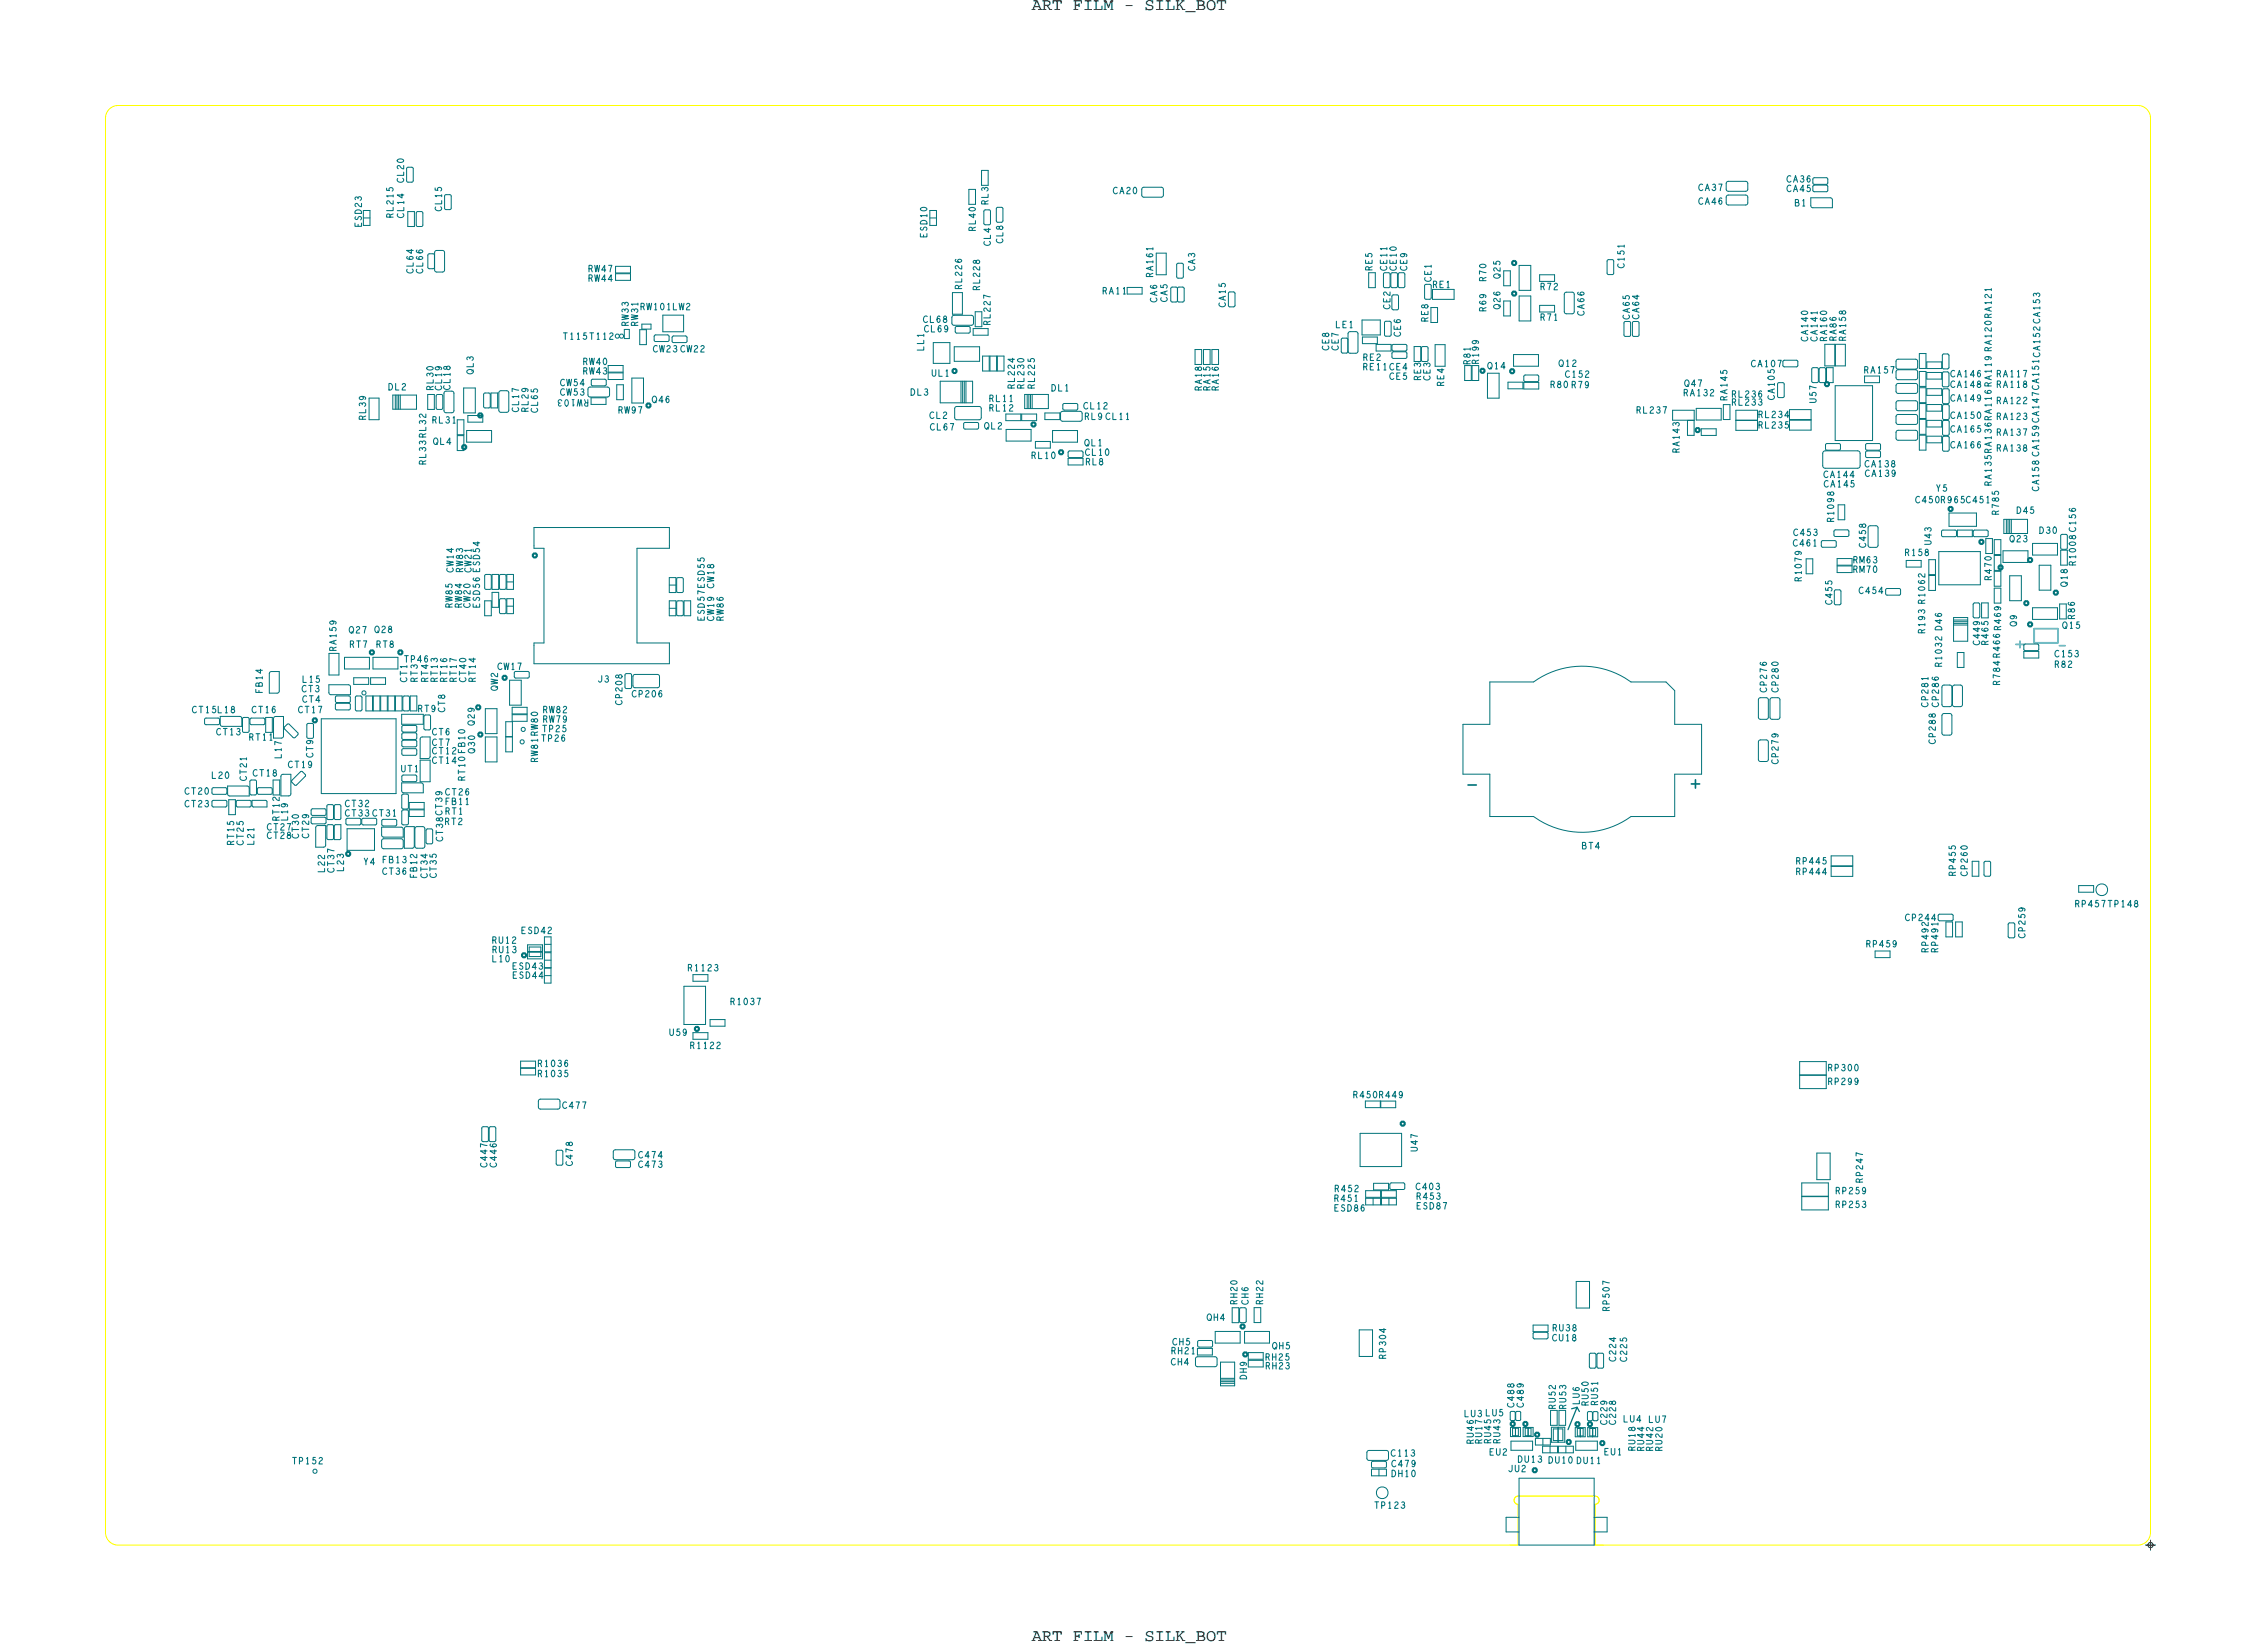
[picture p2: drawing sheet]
<svg xmlns="http://www.w3.org/2000/svg" width="272mm" height="199mm" viewBox="0 0 272 199" stroke-linecap="round" stroke-linejoin="round" font-family="sans-serif">
<defs><g id="words">
<g font-size="2.1">
<text x="124.2" y="1.2">ART FILM - SILK_BOT</text>
<text x="124.2" y="197.5">ART FILM - SILK_BOT</text>
</g>
<g font-size=".8" fill="#007379">
<text x="119" y="24.7" transform="rotate(-90 119 24.7)">RL3</text>
<text x="132.7" y="35.4">RA11</text>
<text x="138.8" y="33.4" transform="rotate(-90 138.8 33.4)">RA161</text>
<text x="143.9" y="32.6" transform="rotate(-90 143.9 32.6)">CA3</text>
<text x="165.2" y="32.6" transform="rotate(-90 165.2 32.6)">RE5</text>
<text x="167" y="32.6" transform="rotate(-90 167 32.6)">CE11</text>
<text x="172.3" y="33.9" transform="rotate(-90 172.3 33.9)">CE1</text>
<text x="172.5" y="34.6">RE1</text>
<text x="75.7" y="39.3" transform="rotate(-90 75.7 39.3)">RW33</text>
<text x="76.8" y="39.3" transform="rotate(-90 76.8 39.3)">RW31</text>
<text x="160.8" y="39.5">LE1</text>
<text x="171.9" y="38.7" transform="rotate(-90 171.9 38.7)">RE8</text>
<text x="185.4" y="38.6">R71</text>
<text x="218.8" y="41.1" transform="rotate(-90 218.8 41.1)">CA141</text>
<text x="219.9" y="41.1" transform="rotate(-90 219.9 41.1)">RA160</text>
<text x="222.2" y="41.1" transform="rotate(-90 222.2 41.1)">RA158</text>
<text x="57" y="45" transform="rotate(-90 57 45)">QL3</text>
<text x="144.7" y="47" transform="rotate(-90 144.7 47)">RA18</text>
<text x="145.7" y="47" transform="rotate(-90 145.7 47)">RA15</text>
<text x="146.7" y="47" transform="rotate(-90 146.7 47)">RA16</text>
<text x="164.1" y="44.5">RE11 CE4</text>
<text x="164.1" y="43.4">RE2</text>
<text x="171" y="45.8" transform="rotate(-90 171 45.8)">RE3</text>
<text x="172.2" y="45.8" transform="rotate(-90 172.2 45.8)">CE3</text>
<text x="173.8" y="46.5" transform="rotate(-90 173.8 46.5)">RE4</text>
<text x="177" y="43.9" transform="rotate(-90 177 43.9)">R81</text>
<text x="179.1" y="44.4">Q14</text>
<text x="186.6" y="46.7">R80 R79</text>
<text x="187.7" y="44.1">Q12</text>
<text x="202.7" y="47.7">RA132</text>
<text x="210.8" y="44.2">CA107</text>
<text x="224.4" y="44.9">RA157</text>
<text x="240.4" y="45.4">RA117</text>
<text x="240.4" y="46.6">RA118</text>
<text x="52" y="50.9">RL31</text>
<text x="70.9" y="48.1" transform="rotate(-180 70.9 48.1)">RW103</text>
<text x="119.1" y="48.3">RL11</text>
<text x="130.6" y="53.7">QL1</text>
<text x="207.9" y="48.2" transform="rotate(-90 207.9 48.2)">RA145</text>
<text x="208.5" y="48.8">RL233</text>
<text x="240.4" y="50.5">RA123</text>
<text x="240.4" y="48.6">RA122</text>
<text x="240.4" y="52.4">RA137</text>
<text x="51.3" y="56" transform="rotate(-90 51.3 56)">RL33 RL32</text>
<text x="202.2" y="54.5" transform="rotate(-90 202.2 54.5)">RA143</text>
<text x="224.5" y="56.2">CA138</text>
<text x="224.5" y="57.4">CA139</text>
<text x="239.7" y="58.5" transform="rotate(-90 239.7 58.5)">RA135RA136RA116 RA119 RA120 RA121</text>
<text x="240.4" y="54.3">RA138</text>
<text x="245.5" y="59.1" transform="rotate(-90 245.5 59.1)">CA158 CA159 CA147CA151CA152 CA153</text>
<text x="241.9" y="65.2">Q23</text>
<text x="223.1" y="67.8">RM63</text>
<text x="248.9" y="70.6" transform="rotate(-90 248.9 70.6)">Q18</text>
<text x="231.7" y="76.3" transform="rotate(-90 231.7 76.3)">R193</text>
<text x="248.3" y="75.7">Q15</text>
<text x="40.5" y="78.4" transform="rotate(-90 40.5 78.4)">RA159</text>
<text x="50.3" y="82.1" transform="rotate(-90 50.3 82.1)">RT3</text>
<text x="52.7" y="82.1" transform="rotate(-90 52.7 82.1)">RT13</text>
<text x="233.8" y="80.3" transform="rotate(-90 233.8 80.3)">R1032</text>
<text x="30" y="89.1">RT11</text>
<text x="57.2" y="90.7" transform="rotate(-90 57.2 90.7)">Q30</text>
<text x="33.6" y="98.8" transform="rotate(-90 33.6 98.8)">RT12</text>
<text x="53.3" y="101.3" transform="rotate(-90 53.3 101.3)">CT38 CT39</text>
<text x="53.6" y="96.9">FB11</text>
<text x="53.6" y="98">RT1</text>
<text x="46" y="103.9">FB13</text>
<text x="59.3" y="114.7">RU13</text>
<text x="82.8" y="116.9">R1123</text>
<text x="87.9" y="121">R1037</text>
<text x="64.7" y="129.6">R1035</text>
<text x="64.7" y="128.4">R1036</text>
<text x="83.1" y="126.2">R1122</text>
<text x="145.3" y="159">QH4</text>
<text x="141" y="163">RH21</text>
<text x="150.1" y="166.1" transform="rotate(-90 150.1 166.1)">DH9</text>
<text x="152.3" y="164.8">RH23</text>
<text x="153.2" y="162.4">QH5</text>
<text x="176.3" y="170.6">LU3 LU5</text>
<text x="167.4" y="175.3">C113</text>
<text x="186.4" y="176.1">DU10 DU11</text>
<text x="193.1" y="175.2">EU1</text>
</g>
</g></defs>
<!-- layer: Board Outline -->
<path d="M13.1 13.2l.6-.4 .5-.1h243.2a1.52 1.52 0 0 1 1.5 1.5v170.3a1.52 1.52 0 0 1-1.5 1.5h-65.4v-4.9l.4-.1 .1-.4-.1-.3-.4-.2h-9.2l-.3 .1-.2 .2v.2l.1 .4 .4 .1v4.9h-168.6a1.52 1.52 0 0 1-1.5-1.5v-170.3l.1-.6zM181.7 186h1.1zM182.8 181.1v4.9zM182.8 180.1h9.2zM182.8 180.1l-.4 .1-.1 .4 .1 .4 .4 .1M192 186h1zM192 181.1v4.9zM192 180.1l.4 .2 .1 .3-.1 .4-.4 .1" fill="none" stroke="#ff0" stroke-width=".12"/>
<!-- layer: Components -->
<g fill="none" stroke="#007379" stroke-width=".25">
<path d="M182.1 35.2l.2-.1 .2 .1v.1v.2l-.2 .1-.2-.1-.1-.2zM182.1 31.5l.2-.1 .2 .1v.2v.1l-.2 .1-.2-.1-.1-.1zM55.7 53.7l.2-.1 .2 .1v.1v.2l-.2 .1-.2-.1-.1-.2zM57.6 49.8h.2h.2l.1 .2-.1 .2-.2 .1-.2-.1v-.2zM77.9 48.6h.2h.2v.2v.2l-.2 .1-.2-.1-.1-.2zM114.7 44.5l.2-.1 .2 .1 .1 .2-.1 .1-.2 .1-.2-.1v-.1zM124.2 50.9l.2-.1 .2 .1 .1 .2-.1 .2h-.2h-.2v-.2zM127.6 54.3l.1-.1 .2 .1 .1 .1-.1 .2-.2 .1-.1-.1-.1-.2zM178.3 44.5l.2-.1 .2 .1v.1v.2l-.2 .1-.2-.1-.1-.2zM181.9 44.5l.1-.1 .2 .1 .1 .2-.1 .2h-.2h-.1l-.1-.2zM204.2 51.6l.2-.1 .2 .1v.2v.1l-.2 .1-.2-.1-.1-.1zM219.8 46.1l.1-.1 .2 .1 .1 .1-.1 .2-.2 .1-.1-.1-.1-.2z"/>
<path d="M44.6 78.4l.2-.1 .2 .1v.1v.2l-.2 .1-.2-.1-.1-.2zM48 78.4l.2-.1 .2 .1 .1 .1-.1 .2-.2 .1-.2-.1-.1-.2zM64.2 66.7l.2-.1 .2 .1v.2v.1l-.2 .1-.2-.1-.1-.1zM234.6 61.1l.2-.1 .2 .1 .1 .2-.1 .1-.2 .1-.2-.1v-.1zM238.4 65.1l.1-.1 .2 .1 .1 .1-.1 .2-.2 .1-.1-.1-.1-.2zM240.7 68.1h.2h.1l.1 .2-.1 .2-.1 .1-.2-.1-.1-.2zM243.8 72.4h.2h.1l.1 .2-.1 .2-.1 .1-.2-.1-.1-.2zM244.2 75l.2-.1 .2 .1 .1 .2-.1 .1-.2 .1-.2-.1v-.1zM244.2 67.2h.2h.2l.1 .2-.1 .2-.2 .1-.2-.1v-.2zM247.3 71.2l.2-.1 .2 .1 .1 .1-.1 .2-.2 .1-.2-.1v-.2zM37.7 86.5h.2h.2l.1 .2-.1 .2-.2 .1-.2-.1v-.2zM57.4 85l.2-.1 .2 .1v.2v.1l-.2 .1-.2-.1-.1-.1z"/>
<path d="M57.6 88.3l.2-.1 .2 .1 .1 .1-.1 .2-.2 .1-.2-.1v-.2zM60.6 81.4l.2-.1 .1 .1 .1 .2-.1 .2h-.1h-.2l-.1-.2zM41.7 102.6l.2-.1 .2 .1 .1 .2-.1 .2h-.2h-.2v-.2zM62.9 114.8l.2-.1 .2 .1v.2v.2h-.2h-.2l-.1-.2zM83.7 123.7l.2-.1 .2 .1 .1 .2-.1 .1-.2 .1-.2-.1v-.1zM168.7 135.1l.2-.1 .2 .1v.2v.1l-.2 .1-.2-.1-.1-.1zM149.4 159.5l.2-.1 .2 .1v.2v.2h-.2h-.2l-.1-.2zM149.7 162.9l.2-.1 .2 .1 .1 .1-.1 .2-.2 .1-.2-.1v-.2zM181.9 171.2h.2h.2l.1 .2-.1 .2-.2 .1-.2-.1v-.2zM183.5 171.2h.1h.2l.1 .2-.1 .2-.2 .1-.1-.1-.1-.2zM184.6 176.8l.2-.1 .2 .1v.2v.2h-.2h-.2l-.1-.2zM184.9 172.5h.2h.1l.1 .2-.1 .2-.1 .1-.2-.1-.1-.2z"/>
<path d="M188.7 173.4l.2-.1 .1 .1 .1 .2-.1 .2h-.1h-.2l-.1-.2zM189.7 171.3l.2-.1 .2 .1 .1 .1-.1 .2-.2 .1-.2-.1v-.2zM191.2 171.3l.2-.1 .2 .1 .1 .1-.1 .2-.2 .1-.2-.1v-.2zM192.7 173.6l.2-.1 .2 .1 .1 .1-.1 .2-.2 .1-.2-.1v-.2z"/>
</g>
<g fill="none" stroke="#007379" stroke-width=".12">
<path d="M43.7 27.1h.8zM43.7 26.2h.8zM43.7 25.3h.8zM43.7 25.3v1.8zM44.5 25.3v1.8zM49 20.3v1.5zM49 21.8l.1 .1M49.1 27.3h.8zM49.1 25.5v1.8zM49.1 25.5h.8zM49.1 21.9h.5zM49.1 20.1h.5z"/>
<path d="M49.1 20.1l-.1 .2M49.6 20.1l.1 .2M49.7 21.8l-.1 .1M49.7 20.3v1.5zM49.9 25.5v1.8zM50.1 25.6v1.5zM50.1 27.1l.2 .2M50.3 27.3h.4zM50.3 25.5h.4zM50.3 25.5l-.2 .1M50.7 25.5l.2 .1M50.9 27.1l-.2 .2"/>
<path d="M50.9 25.6v1.5zM51.5 30.7v1.5zM51.5 32.2l.2 .1M51.7 32.3h.4zM51.7 30.6h.4zM51.7 30.6l-.2 .1M52.1 30.6l.2 .1M52.3 32.2l-.2 .1M52.3 30.7v1.5zM52.3 30.4v2.1zM52.3 32.5l.1 .2 .2 .1M52.6 30.2h.7z"/>
<path d="M52.6 30.2h-.2l-.1 .2M52.6 32.8h.7zM53.3 30.2h.1l.1 .2M53.5 32.5l-.1 .2-.1 .1M53.5 30.4v2.1zM53.5 23.6v1.5zM53.5 25.1l.2 .1M53.7 25.2h.4zM53.7 23.4h.4zM53.7 23.4l-.2 .2M54.1 23.4l.2 .2M54.3 25.1l-.2 .1"/>
<path d="M54.3 23.6v1.5zM74.1 32.9h1.8zM74.1 33.7h1.8zM74.1 32.1h1.8zM74.1 32.1v.8zM74.1 33h1.8zM74.1 33v.7zM75.2 39.7h.6zM75.2 39.7v1.1zM75.8 39.7v1.1zM75.9 32.1v.8zM75.9 33v.7z"/>
<path d="M77 39.7v1.8zM77 39.7h.8zM77.3 39.6h1.1zM77.3 39h1.1zM77.3 39v.6zM77.8 39.7v1.8zM78.4 39v.6zM79.8 39.9h2.5zM79.8 37.9h2.5zM79.8 37.9v2zM82.3 37.9v2zM111.9 27.1h.8z"/>
<path d="M111.9 25.3v1.8zM111.9 25.3h.8zM111.9 26.2h.8zM112.7 25.3v1.8zM114.6 38.2v.7zM114.6 38.9l.1 .2 .2 .1M114.7 35.2v2.6zM114.7 35.2h1.2zM114.7 37.8h1.2zM114.9 39.2h2zM114.9 38h2zM114.9 38h-.2l-.1 .2"/>
<path d="M115 39.5v.4zM115 39.9l.2 .2M115.2 39.3h1.4zM115.2 39.3l-.2 .2M115.9 35.2v2.6zM116.6 39.3l.2 .2M116.6 24.6h.8zM116.6 22.8h.8zM116.6 22.8v1.8zM116.8 39.9l-.2 .2M116.8 39.5v.4zM116.9 38h.2l.1 .2"/>
<path d="M117.2 39.6h1.8zM117.2 39.6v.8zM117.2 38.9l-.1 .2-.2 .1M117.2 38.2v.7zM117.4 39.3h.8zM117.4 37.5v1.8zM117.4 37.5h.8zM117.4 22.8v1.8zM118.2 22.3h.8zM118.2 20.5v1.8zM118.2 20.5h.8zM118.2 37.5v1.8z"/>
<path d="M118.4 25.4v1.5zM118.4 26.9l.2 .2M118.6 27.1h.5zM118.6 25.3h.5zM118.6 25.3l-.2 .1M119 39.6v.8zM119 20.5v1.8zM119.1 25.3l.1 .1M119.2 26.9l-.1 .2M119.2 25.4v1.5zM119.9 25.1v1.5zM119.9 26.6l.2 .2"/>
<path d="M120.1 26.8h.5zM120.1 25h.5zM120.1 25l-.2 .1M120.6 25l.1 .1M120.7 26.6l-.1 .2M120.7 25.1v1.5zM135.7 34.6h1.8zM135.7 34.6v.8zM135.7 35.4h1.8zM137.5 22.8v.7zM137.5 23.5v.2h.2M137.5 34.6v.8z"/>
<path d="M137.7 23.7h2.1zM137.7 22.5h2.1zM137.7 22.5l-.2 .1v.2M139.2 30.5v2.6zM139.2 30.5h1.2zM139.2 33.1h1.2zM139.8 22.5l.2 .1 .1 .2M140.1 23.5l-.1 .2h-.2M140.1 22.8v.7zM140.4 30.5v2.6zM141 34.7v1.5zM141 36.2l.1 .2"/>
<path d="M141.1 36.4h.5zM141.1 34.6h.5zM141.1 34.6l-.1 .1M141.7 31.9v1.4zM141.7 33.3l.1 .2M141.7 34.7v1.5zM141.8 34.7v1.5zM141.8 33.5h.5zM141.8 31.7h.5zM141.8 31.7l-.1 .2M141.9 36.4l-.2-.2-.1 .2M141.9 36.4h.5z"/>
<path d="M141.9 34.6h.5zM141.9 34.6l-.2 .1-.1-.1M142.3 31.7l.2 .2M142.4 34.6l.2 .1M142.5 33.3l-.2 .2M142.5 31.9v1.4zM142.6 36.2l-.2 .2M142.6 34.7v1.5zM147.9 35.3v1.5zM147.9 36.8l.2 .1M148.1 36.9h.4zM148.1 35.1h.4z"/>
<path d="M148.1 35.1l-.2 .2M148.5 35.1l.2 .2M148.7 36.8l-.2 .1M148.7 35.3v1.5zM162.5 39.9h.7zM162.5 39.9l-.1 .1-.1 .2M163.2 39.9l.2 .1 .1 .2M164 38.5h2.2zM164 38.5v1.8zM164.8 34.6h.8zM164.8 32.8v1.8zM164.8 32.8h.8z"/>
<path d="M165.6 32.8v1.8zM166.2 38.5v1.8zM166.6 33v1.5zM166.6 34.5l.1 .1M166.7 38.9v1.4zM166.7 34.6h.5zM166.7 32.8h.5zM166.7 32.8l-.1 .2M166.9 38.7h.4zM166.9 38.7l-.2 .2M167.2 32.8l.2 .2M167.3 38.7l.2 .2"/>
<path d="M167.4 34.5l-.2 .1M167.4 33v1.5zM167.4 34.5l.2 .1M167.5 38.9v1.4zM167.6 35.7v1.4zM167.6 37.1l.1 .2M167.6 34.6h.5zM167.6 32.8h.5zM167.6 32.8l-.2 .2M167.7 37.3h.5zM167.7 35.5h.5zM167.7 35.5l-.1 .2"/>
<path d="M168.1 32.8l.1 .2M168.2 35.5l.2 .2M168.2 34.5l-.1 .1M168.2 33v1.5zM168.3 33v1.5zM168.3 34.5l.2 .1M168.4 37.1l-.2 .2M168.4 35.7v1.4zM168.5 34.6h.5zM168.5 32.8h.5zM168.5 32.8l-.2 .2M169 32.8l.1 .2"/>
<path d="M169.1 34.5l-.1 .1M169.1 33v1.5zM171.5 34.4v1.5zM171.5 35.9l.2 .1M171.7 36h.4zM171.7 34.2h.4zM171.7 34.2l-.2 .2M172.1 34.2l.2 .2M172.3 38.8h.8zM172.3 37h.8zM172.3 37v1.8zM172.3 35.9l-.2 .1"/>
<path d="M172.3 34.4v1.5zM172.5 36h2.6zM172.5 34.8h2.6zM172.5 34.8v1.2zM173.1 37v1.8zM175.1 34.8v1.2zM181 34.4h.8zM181 38h.8zM181 32.6h.8zM181 32.6v1.8zM181 36.2h.8zM181 36.2v1.8z"/>
<path d="M181.8 32.6v1.8zM181.8 36.2v1.8zM182.9 38.6h1.4zM182.9 35.6v3zM182.9 35h1.4zM182.9 32v3zM182.9 35.6h1.4zM182.9 32h1.4zM184.3 35.6v3zM184.3 32v3zM185.4 33.9h1.8zM185.4 37.6h1.8z"/>
<path d="M185.4 33.1h1.8zM185.4 33.1v.8zM185.4 36.8h1.8zM185.4 36.8v.8zM187.2 33.1v.8zM187.2 36.8v.8zM188.3 35.4v2.1zM188.3 37.5l.1 .2 .2 .1M188.6 35.2h.7zM188.6 35.2h-.2l-.1 .2M188.6 37.8h.7zM189.3 35.2l.2 .1v.1"/>
<path d="M189.5 37.5l-.1 .2-.1 .1M189.5 35.4v2.1zM193.5 31.4v1.5zM193.5 32.9l.2 .2M193.7 33.1h.4zM193.7 31.3h.4zM193.7 31.3l-.2 .1M194.1 31.3l.2 .1M194.3 32.9l-.2 .2M194.3 31.4v1.5zM195.5 38.9v1.4zM195.7 38.7h.4z"/>
<path d="M195.7 38.7l-.2 .2M196.1 38.7l.2 .2M196.3 38.9v1.4zM196.5 38.9v1.4zM196.7 38.7h.4zM196.7 38.7l-.2 .2M197.1 38.7l.2 .2M197.3 38.9v1.4zM207.8 23.7v.7zM207.8 22.1v.7zM207.8 24.4l.1 .2 .2 .1M207.8 22.8l.1 .1 .2 .1"/>
<path d="M208.1 24.7h2.1zM208.1 23h2.1zM208.1 23.5h2.1zM208.1 21.8h2.1zM208.1 23.5l-.2 .1-.1 .1M208.1 21.8l-.2 .1-.1 .2M210.2 23.5l.1 .1 .1 .1M210.2 21.8l.1 .1 .1 .2M210.4 24.4l-.1 .2-.1 .1M210.4 22.8l-.1 .2h-.1M210.4 23.7v.7zM210.4 22.1v.7z"/>
<path d="M218 23.8h2.3zM218 23.8v1zM218 24.8l.1 .1 .2 .1M218.3 22.5v.4zM218.3 21.6v.4zM218.3 22.9l.1 .2M218.3 22l.1 .2M218.3 25h2.3zM218.4 23.1h1.5zM218.4 22.2h1.5zM218.4 22.3h1.5zM218.4 21.4h1.5z"/>
<path d="M218.4 22.3l-.1 .2M218.4 21.4l-.1 .2M219.9 22.3l.1 .2M219.9 21.4l.1 .2M220 22.9l-.1 .2M220 22l-.1 .2M220 22.5v.4zM220 21.6v.4zM220.3 23.8l.2 .1 .1 .2M220.6 24.1v.9zM44.4 47.9v2.6zM44.4 47.9h1.2z"/>
<path d="M44.4 50.5h1.2zM45.6 47.9v2.6zM47.3 47.6h2.8zM47.3 47.6v1.7zM47.3 49.3h2.8zM47.6 47.6v1.7zM47.8 47.6v1.7zM48 47.6v1.7zM48.2 47.6v1.7zM50.1 47.6v1.7zM51.5 49.3h.8zM51.5 47.5h.8z"/>
<path d="M51.5 47.5v1.8zM52.3 47.5v1.8zM52.5 47.7v1.4zM52.5 49.1l.2 .2M52.7 49.3h.4zM52.7 47.5h.4zM52.7 47.5l-.2 .2M53.1 47.5l.2 .2M53.3 49.1l-.2 .2M53.3 47.7v1.4zM53.5 47.3v2.1zM53.5 49.4v.2l.2 .1"/>
<path d="M53.7 47.1h.7zM53.7 47.1l-.2 .1v.1M53.7 49.7h.7zM54.4 47.1l.2 .1v.1M54.6 49.4v.2l-.2 .1M54.6 47.3v2.1zM55 54.2h.8zM55 52.3h.8zM55 52.4h.8zM55 52.4v1.8zM55 50.5v1.8zM55 50.5h.8z"/>
<path d="M55.8 49.7h1.4zM55.8 46.7v3zM55.8 46.7h1.4zM55.8 52.4v1.8zM55.8 50.5v1.8zM56.2 51.8v1.4zM56.2 53.2h3zM56.2 51.8h3zM56.3 50.8h1.8zM56.3 50h1.8zM56.3 50v.8zM57.2 46.7v3z"/>
<path d="M58.1 50v.8zM58.2 47.5v1.4zM58.2 48.9l.2 .2M58.4 49.1h.4zM58.4 47.3h.4zM58.4 47.3l-.2 .2M58.8 47.3l.2 .2M59 48.9l-.2 .2M59 47.5v1.4zM59.1 49.1h.8zM59.1 47.3v1.8zM59.1 47.3h.8z"/>
<path d="M59.2 51.8v1.4zM59.9 47.3v1.8zM60.1 47.3v2.1zM60.1 49.4v.2h.2M60.3 47h.7zM60.3 47l-.2 .1v.2M60.3 49.6h.7zM61 47l.2 .1 .1 .2M61.3 49.4l-.1 .2h-.2M61.3 47.3v2.1zM70.8 46.8v.7zM70.8 47.5l.1 .2 .1 .1"/>
<path d="M71 47.8h2.1zM71 46.6h2.1zM71 46.6l-.1 .1-.1 .1M71.2 48.7h1.8zM71.2 47.9h1.8zM71.2 47.9v.8zM71.2 45.8v.5zM71.2 46.3l.2 .1M71.4 45.7h1.4zM71.4 45.7l-.2 .1M71.4 46.4h1.4zM72.8 45.7l.2 .1"/>
<path d="M73 47.9v.8zM73 46.3l-.2 .1M73 45.8v.5zM73.1 46.6l.2 .1 .1 .1M73.2 45.7h1.8zM73.2 44.8h1.8zM73.2 44.9h1.8zM73.2 44.9v.8zM73.2 44h1.8zM73.2 44v.8zM73.4 47.5l-.1 .2-.2 .1M73.4 46.8v.7z"/>
<path d="M74.1 40.3l.2-.1 .2 .1 .1 .2-.1 .1-.2 .1-.2-.1v-.1zM74.3 48.1h.7zM74.3 46.3v1.8zM74.3 46.3h.7zM74.6 40.3l.2-.1 .2 .1 .1 .2-.1 .1-.2 .1-.2-.1v-.1zM75 44.9v.8zM75 44v.8zM75 46.3v1.8zM75.2 40.8h.6zM76.1 45.5v3zM76.1 48.5h1.4zM76.1 45.5h1.4z"/>
<path d="M77 41.5h.8zM77.5 45.5v3zM78.8 40.5v.4zM78.8 40.9l.1 .2M78.9 41.1h1.5zM78.9 40.3h1.5zM78.9 40.3l-.1 .2M80.4 40.3l.2 .2M80.6 40.9l-.2 .2M80.6 40.5v.4zM80.9 40.6v.5zM80.9 41.1l.2 .1"/>
<path d="M81.1 41.2h1.4zM81.1 40.4h1.4zM81.1 40.4l-.2 .2M82.5 40.4l.2 .2M82.7 41.1l-.2 .1M82.7 40.6v.5zM112.4 43.7h2zM112.4 41.2h2zM112.4 41.2v2.5zM113.2 48.5h3.9zM113.2 45.9h3.9zM113.2 45.9v2.6z"/>
<path d="M114.4 41.2v2.5zM114.9 41.7h3zM114.9 43.5h3zM114.9 41.7v1.8zM114.9 49.2v1.1zM114.9 50.3l.1 .2h.2M115.2 40.1h1.4zM115.2 50.5h2.7zM115.2 48.9h2.7zM115.2 48.9l-.2 .1-.1 .2M115.7 45.9v2.6zM115.9 45.9v2.6z"/>
<path d="M116 51v.5zM116 51.5l.2 .2M116.1 45.9v2.6zM116.2 51.7h1.4zM116.2 50.9h1.4zM116.2 50.9l-.2 .1M116.3 45.9v2.6zM117.1 45.9v2.6zM117.2 40.4h1.8zM117.6 50.9l.2 .1M117.8 51.5l-.2 .2M117.8 51v.5z"/>
<path d="M117.9 48.9l.2 .1v.2M117.9 41.7v1.8zM118.1 49.2v1.1zM118.1 50.3v.2h-.2M118.3 44.7h.8zM118.3 42.9v1.8zM118.3 42.9h.8zM119.1 42.9v1.8zM119.2 44.7h.8zM119.2 42.9h.8zM119.2 42.9v1.8zM120 42.9v1.8z"/>
<path d="M120.1 44.7h.8zM120.1 42.9v1.8zM120.1 42.9h.8zM120.9 42.9v1.8zM121.1 50.6h1.8zM121.1 49.8h1.8zM121.1 49.8v.8zM121.1 51.7v1.4zM121.1 53.1h3zM121.1 51.7h3zM122.9 49.8v.8zM123 50.6h1.8z"/>
<path d="M123 49.8h1.8zM123 49.8v.8zM123.4 47.5h2.8zM123.4 47.5v1.7zM123.4 49.2h2.8zM123.7 47.5v1.7zM123.9 47.5v1.7zM124.1 47.5v1.7zM124.1 51.7v1.4zM124.3 47.5v1.7zM124.7 53.9h1.8zM124.7 53.1h1.8z"/>
<path d="M124.7 53.1v.8zM124.8 49.8v.8zM125.8 50.5h1.8zM125.8 49.7h1.8zM125.8 49.7v.8zM126.2 47.5v1.7zM126.5 53.1v.8zM126.7 51.8v1.4zM126.7 53.2h3zM126.7 51.8h3zM127.6 49.7v.8zM127.7 49.8v.7z"/>
<path d="M127.7 50.5v.1l.2 .1M127.9 50.7h2.1zM127.9 49.5h2.1zM127.9 49.5l-.1 .1-.1 .2M128 48.8v.4zM128 49.2l.1 .2M128.1 49.4h1.5zM128.1 48.6h1.5zM128.1 48.6l-.1 .2M128.6 56h1.8zM128.6 55.2h1.8zM128.6 55.2v.8z"/>
<path d="M128.6 54.5v.4zM128.6 54.9l.2 .2M128.8 55.1h1.4zM128.8 54.3h1.4zM128.8 54.3l-.2 .2M129.6 48.6l.2 .2M129.7 51.8v1.4zM129.8 49.2l-.2 .2M129.8 48.8v.4zM130 49.5l.2 .1 .1 .2M130.2 54.3l.2 .2M130.3 50.5l-.1 .1-.2 .1"/>
<path d="M130.3 49.8v.7zM130.4 54.9l-.2 .2M130.4 55.2v.8zM130.4 54.5v.4zM143.9 43.9h.8zM143.9 42.1v1.8zM143.9 42.1h.8zM144.7 42.1v1.8zM144.9 43.9h.8zM144.9 42.1h.8zM144.9 42.1v1.8zM145.7 42.1v1.8z"/>
<path d="M145.9 43.9h.8zM145.9 42.1h.8zM145.9 42.1v1.8zM146.7 42.1v1.8zM161.5 40.9v1.4zM161.5 42.3l.2 .2M161.7 42.5h.4zM161.7 40.7h.4zM161.7 40.7l-.2 .2M162.1 40.7l.2 .2M162.3 42.3l-.2 .2M162.3 40.9v1.4z"/>
<path d="M162.3 40.2v2.1zM162.3 42.3l.1 .1 .1 .1M162.5 42.5h.7zM163.5 42.3l-.1 .2h-.2M163.5 40.2v2.1zM164 40.3h2.2zM164 41.4h1.8zM164 40.6h1.8zM164 40.6v.8zM165.7 42.3h1.8zM165.7 41.5h1.8zM165.7 41.5v.8z"/>
<path d="M165.8 40.6v.8zM166.7 40.3l.2 .2M166.9 40.5h.4zM167.5 41.5v.8zM167.5 40.3l-.2 .2M167.6 42.5v.5zM167.6 41.6v.5zM167.6 43l.2 .1M167.6 42.1l.2 .2M167.8 43.1h1.4zM167.8 42.3h1.4zM167.8 42.4h1.4z"/>
<path d="M167.8 41.5h1.4zM167.8 42.4l-.2 .1M167.8 41.5l-.2 .1M169.2 42.4l.2 .1M169.2 41.5l.2 .1M169.4 43l-.2 .1M169.4 42.1l-.2 .2M169.4 42.5v.5zM169.4 41.6v.5zM170.2 43.5h.8zM170.2 41.7h.8zM170.2 41.7v1.8z"/>
<path d="M171 41.7v1.8zM171.1 41.9v1.4zM171.1 43.3l.2 .2M171.3 43.5h.4zM171.3 41.7h.4zM171.3 41.7l-.2 .2M171.7 41.7l.2 .2M171.9 43.3l-.2 .2M171.9 41.9v1.4zM172.8 41.5h1.2zM172.8 41.5v2.6zM172.8 44.1h1.2z"/>
<path d="M174 41.5v2.6zM176.3 45.8h.8zM176.3 44v1.8zM177.1 44v1.8zM177.2 45.8h.8zM177.2 44v1.8zM177.2 44h.8zM178 44v1.8zM179.1 47.9h1.4zM179.1 44.9v3zM179.1 44.9h1.4zM180.5 44.9v3z"/>
<path d="M181.5 46.8h1.8zM181.5 46h1.8zM181.5 46v.8zM182.2 42.7v1.4zM182.2 44.1h3zM182.2 42.7h3zM183.3 46v.8zM183.5 46.8h1.8zM183.5 46h1.8zM183.5 46v.8zM183.5 45.3v.5zM183.5 45.8l.1 .1"/>
<path d="M183.6 45.9h1.5zM183.6 45.1h1.5zM183.6 45.1l-.1 .2M185.1 45.1l.2 .2M185.2 42.7v1.4zM185.3 45.8l-.2 .1M185.3 46v.8zM185.3 45.3v.5zM195.5 40.3l.2 .2M195.7 40.5h.4zM196.3 40.3l-.2 .2M196.5 40.3l.2 .2"/>
<path d="M196.7 40.5h.4zM197.3 40.3l-.2 .2M201.4 50.6h2.6zM201.4 49.4h2.6zM201.4 49.4v1.2zM203.2 52.4h.8zM203.2 50.6h.8zM203.2 50.6v1.8zM204 50.6v1.8zM204 49.4v1.2zM204.2 49.2h3zM204.2 49.2v1.4z"/>
<path d="M204.2 50.6h3zM204.8 52.4h1.8zM204.8 51.6h1.8zM204.8 51.6v.8zM206.6 51.6v.8zM207.2 49.2v1.4zM207.5 50.5h.8zM207.5 48.7v1.8zM207.5 48.7h.8zM208.3 48.7v1.8zM209 50.6h2.6zM209 51.8h2.6z"/>
<path d="M209 49.4h2.6zM209 49.4v1.2zM209 50.6v1.2zM211.6 50.6v1.2zM211.6 49.4v1.2zM214 46.2v1.5zM214 47.7l.2 .2M214.2 47.9h.4zM214.2 46.1h.4zM214.2 46.1l-.2 .1M214.6 46.1l.2 .1M214.6 44l.2 .2"/>
<path d="M214.8 47.7l-.2 .2M214.8 46.2v1.5zM214.8 44.2h1.5zM214.8 43.4h1.5zM214.8 43.4l-.2 .1M215.4 51.8h2.6zM215.4 50.5h2.6zM215.4 50.6h2.6zM215.4 50.6v1.2zM215.4 49.3h2.6zM215.4 49.3v1.2zM216.3 43.4l.1 .1"/>
<path d="M216.4 44l-.1 .2M216.4 43.5v.5zM218 50.6v1.2zM218 49.3v1.2zM218.1 44.4v1.5zM218.1 45.9l.2 .2M218.3 46.1h.4zM218.3 44.3h.4zM218.3 44.3l-.2 .1M218.7 44.3l.2 .1M218.9 45.9l-.2 .2M218.9 44.4v1.5z"/>
<path d="M219 44.4v1.5zM219 45.9l.2 .2M219.2 46.1h.4zM219.2 44.3h.4zM219.2 44.3l-.2 .1M219.4 54.6v1.5zM219.4 56.1l.1 .2 .2 .1M219.6 44.3l.2 .1M219.7 41.4h1.2zM219.7 41.4v2.6zM219.7 44h1.2zM219.7 54.3h3.9z"/>
<path d="M219.7 54.3l-.2 .1-.1 .2M219.7 56.4h3.9zM219.8 53.6v.4zM219.8 54l.2 .2M219.8 45.9l-.2 .2M219.8 44.4v1.5zM219.9 46.1h.8zM219.9 44.3h.8zM219.9 44.3v1.8zM220 54.2h1.4zM220 53.4h1.4zM220 53.4l-.2 .2"/>
<path d="M220.7 44.3v1.8zM220.9 41.4v2.6zM220.9 46.4v6.6zM220.9 53h4.5zM220.9 46.4h4.5zM221 41.4h1.2zM221 41.4v2.6zM221 44h1.2zM221.4 53.4l.2 .2M221.6 54l-.2 .2M221.6 53.6v.4zM222.2 41.4v2.6z"/>
<path d="M223.6 54.3l.3 .1v.2M223.9 54.6v1.5zM223.9 56.1l-.1 .2-.2 .1M224.5 46.1h1.8zM224.5 45.3h1.8zM224.5 45.3v.8zM224.6 54.5v.4zM224.6 53.6v.4zM224.6 54.9l.2 .2M224.6 54l.2 .2M224.8 55.1h1.4zM224.8 54.2h1.4z"/>
<path d="M224.8 54.3h1.4zM224.8 53.4h1.4zM224.8 54.3l-.2 .2M224.8 53.4l-.2 .2M225.4 46.4v6.6zM226.2 54.3l.2 .2M226.2 53.4l.2 .2M226.3 45.3v.8zM226.4 54.9l-.2 .2M226.4 54l-.2 .2M226.4 54.5v.4zM226.4 53.6v.4z"/>
<path d="M228.3 52.1v.6zM228.3 50.2v.6zM228.3 48.5v.7zM228.3 46.4v.7zM228.3 44.8v.7zM228.3 43.5v.7zM228.3 52.7v.2l.2 .1M228.3 50.8v.2l.2 .1M228.3 49.2v.2h.2M228.3 47.1v.2l.2 .1M228.3 45.5v.1l.2 .1M228.3 44.2v.2h.2"/>
<path d="M228.5 47.4h2.1zM228.5 53h2.1zM228.5 51.1h2.1zM228.5 49.4h2.1zM228.5 45.7h2.1zM228.5 44.4h2.1zM228.5 51.8h2.1zM228.5 49.9h2.1zM228.5 48.2h2.1zM228.5 46.2h2.1zM228.5 44.5h2.1zM228.5 43.2h2.1z"/>
<path d="M228.5 44.5l-.2 .1v.2M228.5 43.2l-.2 .1v.2M228.5 51.8l-.2 .1v.2M228.5 49.9l-.2 .1v.2M228.5 48.2l-.2 .1v.2M228.5 46.2h-.2v.2M230.6 44.5l.2 .1 .1 .2M230.6 43.2l.2 .1 .1 .2M230.6 46.2h.2l.1 .2M230.6 51.8l.2 .1 .1 .2M230.6 49.9l.2 .1 .1 .2M230.6 48.2l.2 .1 .1 .2"/>
<path d="M230.9 52.7l-.1 .2-.2 .1M230.9 50.8l-.1 .2-.2 .1M230.9 49.2l-.1 .2h-.2M230.9 45.5l-.1 .1-.2 .1M230.9 44.2l-.1 .2h-.2M230.9 52.1v.6zM230.9 50.2v.6zM230.9 48.5v.7zM230.9 44.8v.7zM230.9 43.5v.7zM230.9 47.1l-.1 .2-.2 .1M230.9 46.4v.7z"/>
<path d="M231.1 52.3h.8zM231.1 54.2h.8zM231.1 44.4h.8zM231.1 46.5h.8zM231.1 48.5h.8zM231.1 50.4h.8zM231.1 50.5h.8zM231.1 50.5v1.8zM231.1 52.4h.8zM231.1 52.4v1.8zM231.1 42.6v1.8zM231.1 42.6h.8z"/>
<path d="M231.1 44.7h.8zM231.1 44.7v1.8zM231.1 46.7h.8zM231.1 46.7v1.8zM231.1 48.6h.8zM231.1 48.6v1.8zM231.9 50.5v1.8zM231.9 52.4v1.8zM231.9 42.6v1.8zM231.9 44.7v1.8zM231.9 46.7v1.8zM231.9 48.6v1.8z"/>
<path d="M232 49.5h1.8zM232 47.6h1.8zM232 44.4h1.8zM232 52.5h1.8zM232 52.5v.8zM232 50.6h1.8zM232 50.6v.8zM232 48.7h1.8zM232 48.7v.8zM232 46.8h1.8zM232 46.8v.8zM232 44.8h1.8z"/>
<path d="M232 44.8v.8zM232 43.6h1.8zM232 43.6v.8zM232 53.3h1.8zM232 51.4h1.8zM232 45.6h1.8zM233.8 48.7v.8zM233.8 46.8v.8zM233.8 43.6v.8zM233.8 52.5v.8zM233.8 50.6v.8zM233.8 44.8v.8z"/>
<path d="M233.8 42.8v1.4zM233.8 44.9v1.5zM233.8 44.2l.2 .2M233.8 46.4l.2 .2M233.9 50.8v1.4zM233.9 52.7v1.4zM233.9 47v1.4zM233.9 48.9v1.4zM233.9 52.2l.1 .2M233.9 54.1l.1 .2M233.9 48.4l.1 .2M233.9 50.3l.1 .2"/>
<path d="M234 44.4h.5zM234 46.6h.5zM234 42.6h.5zM234 44.8h.5zM234 42.6l-.2 .2M234 44.8l-.2 .1M234 52.4h.5zM234 54.3h.5zM234 48.6h.5zM234 50.5h.5zM234 50.6h.5zM234 52.5h.5z"/>
<path d="M234 46.8h.5zM234 48.7h.5zM234 50.6l-.1 .2M234 52.5l-.1 .2M234 46.8l-.1 .2M234 48.7l-.1 .2M234.5 42.6l.1 .2M234.5 44.8l.1 .1M234.5 50.6l.2 .2M234.5 52.5l.2 .2M234.5 46.8l.2 .2M234.5 48.7l.2 .2"/>
<path d="M234.6 44.2l-.1 .2M234.6 46.4l-.1 .2M234.6 42.8v1.4zM234.6 44.9v1.5zM234.7 52.2l-.2 .2M234.7 54.1l-.2 .2M234.7 48.4l-.2 .2M234.7 50.3l-.2 .2M234.7 50.8v1.4zM234.7 52.7v1.4zM234.7 47v1.4zM234.7 48.9v1.4z"/>
<path d="M39.6 78.7v2.6zM39.6 78.7h1.2zM40.8 78.7v2.6zM41.5 79.1v1.4zM41.5 79.1h3zM44.5 79.1v1.4zM44.9 79.1v1.4zM44.9 79.1h3zM47.9 79.1v1.4zM58.4 74.1h.7zM58.4 72.3v1.8zM58.4 72.3h.7z"/>
<path d="M58.4 69.3v1.5zM58.4 70.8l.1 .2M58.5 71h.5zM58.5 69.2h.5zM58.5 69.2l-.1 .1M59 69.2l.1 .1M59.1 70.8l-.1 .2M59.1 72.3v1.8zM59.1 69.3v1.5zM59.2 73.1h.8zM59.2 71h.8zM59.2 71.3v1.8z"/>
<path d="M59.2 71.3h.8zM59.2 69.2h.8zM59.2 69.2v1.8zM60 71.3v1.8zM60 69.2v1.8zM60.1 69.3v1.5zM60.1 72.3v1.4zM60.1 70.8l.2 .2M60.1 73.7l.2 .2M60.3 71h.4zM60.3 73.9h.4zM60.3 69.2h.4z"/>
<path d="M60.3 72.1h.4zM60.3 69.2l-.2 .1M60.3 72.1l-.2 .2M60.7 69.2l.2 .1M60.7 72.1l.2 .2M60.9 70.8l-.2 .2M60.9 73.7l-.2 .2M60.9 69.3v1.5zM60.9 72.3v1.4zM61 73.9h.8zM61 71h.8zM61 70.1h.8z"/>
<path d="M61 72.1v1.8zM61 72.1h.8zM61 73h.8zM61 69.2h.8zM61 69.2v1.8zM61.8 72.1v1.8zM61.8 69.2v1.8zM64.3 77.4h1.2zM64.3 79.9h16.3zM64.3 65.7v.3zM64.3 63.5v2.2zM64.3 77.4v.3z"/>
<path d="M64.3 77.7v2.2zM64.3 66h1.2zM64.3 63.5h16.3zM65.5 66v11.4zM76.7 66v11.4zM76.7 77.4h3.9zM76.7 66h3.9zM80.6 74.1h.8zM80.6 71.3h.8zM80.6 72.3v1.8zM80.6 72.3h.8zM80.6 73.2h.8z"/>
<path d="M80.6 69.5v1.8zM80.6 69.5h.8zM80.6 70.4h.8zM80.6 65.7v.3zM80.6 63.5v2.2zM80.6 77.4v2.5zM81.4 72.3v1.8zM81.4 69.5v1.8zM81.5 72.5v1.5zM81.5 69.7v1.5zM81.5 74l.1 .1M81.5 71.2l.1 .1"/>
<path d="M81.6 74.1h.5zM81.6 71.3h.5zM81.6 72.3h.5zM81.6 69.5h.5zM81.6 72.3l-.1 .2M81.6 69.5l-.1 .2M82.1 72.3l.2 .2M82.1 69.5l.2 .2M82.3 74l-.2 .1M82.3 71.2l-.2 .1M82.3 72.5v1.5zM82.3 69.7v1.5z"/>
<path d="M82.4 74.1h.8zM82.4 72.3v1.8zM82.4 72.3h.8zM83.2 72.3v1.8zM217.4 69.1h.8zM217.4 67.3h.8zM217.4 67.3v1.8zM218.2 67.3v1.8zM219.3 65.3v.4zM219.3 65.7l.1 .2M219.4 65.9h1.5zM219.4 65.1h1.5z"/>
<path d="M219.4 65.1l-.1 .2M220.8 64v.4zM220.8 64.4l.2 .2M220.8 71.2v1.4zM220.8 72.6l.2 .2M220.9 65.1l.2 .2M221 64.6h1.4zM221 63.8h1.4zM221 63.8l-.2 .2M221 72.8h.5zM221 71h.5zM221 71l-.2 .2"/>
<path d="M221.1 65.7l-.2 .2M221.1 65.3v.4zM221.2 68.9h1.8zM221.2 68h1.8zM221.2 68.1h1.8zM221.2 68.1v.8zM221.2 67.2h1.8zM221.2 67.2v.8zM221.3 62.6h.8zM221.3 60.8h.8zM221.3 60.8v1.8zM221.5 71l.1 .2"/>
<path d="M221.6 72.6l-.1 .2M221.6 71.2v1.4zM222.1 60.8v1.8zM222.4 63.8l.2 .2M222.6 64.4l-.2 .2M222.6 64v.4zM223 68.1v.8zM224.9 63.5v2.1zM224.9 65.6l.1 .2 .2 .1M225.2 63.3h.6zM225.2 63.3l-.2 .1-.1 .1M225.2 65.9h.6z"/>
<path d="M225.8 63.3l.2 .1 .1 .1M226.1 65.6l-.1 .2-.2 .1M226.1 63.5v2.1zM227 71v.5zM227 71.5l.2 .1M227.2 71.6h1.4zM227.2 70.8h1.4zM227.2 70.8l-.2 .2M228.6 70.8l.2 .2M228.8 71.5l-.2 .1M228.8 71v.5zM229.5 67.5h1.8z"/>
<path d="M229.5 67.5v.8zM229.5 68.3h1.8zM231.3 67.5v.8zM232.2 71.1h.8zM232.2 69.2h.8zM232.2 69.3v1.8zM232.2 69.3h.8zM232.2 67.4v1.8zM232.2 67.4h.8zM233 69.3v1.8zM233 67.4v1.8zM233.4 66.4h5z"/>
<path d="M233.4 70.4h5zM233.4 66.4v4zM233.7 64v.4zM233.7 64.4l.2 .2M233.9 64.6h1.5zM233.9 63.8h1.5zM233.9 63.8l-.2 .2M234.6 61.8h3.3zM234.6 61.8v1.6zM234.6 63.4h3.3zM235.2 77.2h1.7zM235.2 74.6h1.7z"/>
<path d="M235.2 74.8h1.7zM235.2 75h1.7zM235.2 75.2h1.7zM235.2 74.3h1.7zM235.2 74.3v2.9zM235.4 63.8l.1 .2M235.5 64.4l-.1 .2M235.5 64v.4zM235.6 78.6h.8zM235.6 78.6v1.8zM235.6 64.6h1.8zM235.6 63.8h1.8z"/>
<path d="M235.6 63.8v.8zM236.4 78.6v1.8zM236.9 74.3v2.9zM237.4 63.8v.8zM237.5 72.8v1.4zM237.5 74.2l.2 .2M237.6 64v.4zM237.6 64.4l.1 .2M237.7 74.4h.5zM237.7 72.6h.5zM237.7 72.6l-.2 .2M237.7 64.6h1.5z"/>
<path d="M237.7 63.8h1.5zM237.7 63.8l-.1 .2M237.9 61.8v1.6zM238.2 72.6l.1 .2M238.3 74.2l-.1 .2M238.3 72.8v1.4zM238.4 66.4v4zM238.6 74.4h.8zM238.6 72.6h.8zM238.6 72.6v1.8zM239.1 66.6h.8zM239.1 64.8h.8z"/>
<path d="M239.1 64.8v1.8zM239.2 63.8l.2 .2M239.4 64.4l-.2 .2M239.4 64v.4zM239.4 72.6v1.8zM239.9 64.8v1.8zM240.1 72.6h.8zM240.1 66.8h.8zM240.1 68.7h.8zM240.1 70.6h.8zM240.1 70.8h.8zM240.1 70.8v1.8z"/>
<path d="M240.1 65v1.8zM240.1 65h.8zM240.1 66.9v1.8zM240.1 66.9h.8zM240.1 68.8h.8zM240.1 68.8v1.8zM240.9 70.8v1.8zM240.9 65v1.8zM240.9 66.9v1.8zM240.9 68.8v1.8zM241.1 67.7h3zM241.1 66.3v1.4z"/>
<path d="M241.1 66.3h3zM241.2 62.5h2.9zM241.2 62.5v1.7zM241.2 64.2h2.9zM241.5 62.5v1.7zM241.7 62.5v1.7zM241.9 62.5v1.7zM241.9 72.3h1.5zM241.9 69.3v3zM241.9 69.3h1.5zM242.1 62.5v1.7zM243.4 69.3v3z"/>
<path d="M243.7 79.2h1.7zM243.7 78.4h1.7zM243.7 78.4v.8zM243.7 77.7v.4zM243.7 78.1l.1 .2M243.8 78.3h1.5zM243.8 77.5h1.5zM243.8 77.5l-.1 .2M244.1 62.5v1.7zM244.1 66.3v1.4zM244.7 74.6h3zM244.7 73.2v1.4z"/>
<path d="M244.7 66.8h3zM244.7 65.4v1.4zM244.7 73.2h3zM244.7 65.4h3zM245.3 77.5l.1 .2M245.4 78.1l-.1 .2M245.4 78.4v.8zM245.4 77.7v.4zM245.5 71h1.4zM245.5 68v3zM245.5 68h1.4zM246.9 68v3z"/>
<path d="M247.7 73.2v1.4zM247.7 65.4v1.4zM248 74.5h.8zM248 72.7v1.8zM248 72.7h.8zM248.1 68h.8zM248.1 66.2v1.8zM248.1 66.2h.8zM248.1 64.5v1.4zM248.1 65.9l.2 .2M248.3 66.1h.4zM248.3 64.3h.4z"/>
<path d="M248.3 64.3l-.2 .2M248.7 64.3l.2 .2M248.8 72.7v1.8zM248.9 65.9l-.2 .2M248.9 66.2v1.8zM248.9 64.5v1.4zM24.6 86.6v.5zM24.6 87.1l.2 .1M24.8 87.2h1.4zM24.8 86.4h1.4zM24.8 86.4l-.2 .2M25.5 96.5v.5z"/>
<path d="M25.5 95v.4zM25.5 97l.2 .1M25.5 95.4l.2 .2M25.7 97.1h1.4zM25.7 95.6h1.4zM25.7 96.4h1.4zM25.7 94.8h1.4zM25.7 96.4l-.2 .1M25.7 94.8l-.2 .2M26.2 86.4l.2 .2M26.4 87.1l-.2 .1M26.4 86.6v.5z"/>
<path d="M26.5 86.2h2.4zM26.5 86.2v1zM26.5 87.2l.1 .2h.2M26.8 87.4h2.3zM27.1 96.4l.2 .1M27.1 94.8l.2 .2M27.3 97l-.2 .1M27.3 95.4l-.2 .2M27.3 96.5v.5zM27.3 95v.4zM27.4 94.6h2.3zM27.4 94.6v1z"/>
<path d="M27.4 95.6l.1 .1 .2 .1M27.5 98.1h.8zM27.5 96.3h.8zM27.5 96.3v1.8zM27.7 95.8h2.3zM28.3 96.3v1.8zM28.4 96.5v.5zM28.4 97l.2 .1M28.6 97.1h1.5zM28.6 96.4h1.5zM28.6 96.4l-.2 .1M28.9 86.2l.1 .1 .1 .2"/>
<path d="M29.1 86.5v.9zM29.2 86.5v1.5zM29.2 88l.2 .2M29.4 88.2h.4zM29.4 86.4h.4zM29.4 86.4l-.2 .1M29.7 94.6l.2 .1 .1 .2M29.8 86.4l.2 .1M30 88l-.2 .2M30 86.5v1.5zM30 94.9v.9zM30.1 96.4l.1 .1"/>
<path d="M30.1 94.1v1.4zM30.1 95.5l.2 .2M30.1 86.6v.5zM30.1 87.1l.2 .1M30.2 97l-.1 .1M30.2 96.5v.5zM30.3 95.7h.4zM30.3 93.9h.4zM30.3 93.9l-.2 .2M30.3 87.2h1.4zM30.3 86.4h1.4zM30.3 86.4l-.2 .2"/>
<path d="M30.3 96.4h1.7zM30.3 96.4v.6zM30.3 97l.2 .1M30.5 97.1h1.6zM30.7 93.9l.2 .2M30.9 95.5l-.2 .2M30.9 94.1v1.4zM31 95v.4zM31 95.4l.2 .2M31.2 95.6h1.4zM31.2 94.8h1.4zM31.2 94.8l-.2 .2"/>
<path d="M31.7 86.4l.2 .2M31.9 87.1l-.2 .1M31.9 86.6v.5zM32 96.4l.1 .1M32 88.2h.8zM32 86.4v1.8zM32 86.4h.8zM32.1 96.5v.6zM32.4 81.1v2.3zM32.4 83.4h1zM32.6 94.8l.2 .2M32.7 80.8h.9z"/>
<path d="M32.7 80.8l-.2 .1-.1 .2M32.8 95.4l-.2 .2M32.8 95v.4zM32.8 86.4v1.8zM32.9 93.9v1.8zM32.9 93.9h.8zM32.9 86.5v2.4zM32.9 88.9h1zM33.2 86.3h.9zM33.2 86.3h-.2l-.1 .2M33.6 83.2l-.1 .2h-.1M33.6 80.8v2.4z"/>
<path d="M33.7 93.9v1.8zM33.8 93.5v2.3zM33.8 95.8h1zM34.1 93.2h.9zM34.1 93.2l-.2 .1-.1 .2M34.1 88.6l-.1 .2-.1 .1M34.1 86.3v2.3zM34.3 87.8l1 1zM34.3 87.5l.3-.3zM34.3 87.5v.3M34.6 87.2h.2M34.8 87.2l1 1z"/>
<path d="M35 95.6l-.1 .1-.1 .1M35 93.2v2.4zM35.1 94.2l.4 .3zM35.1 93.9l1.1-1zM35.1 93.9v.3M35.3 88.8h.2M35.5 94.5h.2M35.8 88.5l-.3 .3zM35.8 88.2v.3M36.2 92.9h.2M36.4 92.9l.3 .3zM36.7 93.5l-1 1z"/>
<path d="M36.7 93.2v.3M36.9 87.3v1.4zM36.9 88.7l.2 .2M37.1 88.9h.5zM37.1 87.1h.5zM37.1 87.1l-.2 .2M37.5 98.6v.4zM37.5 97.5v.5zM37.5 99l.1 .2M37.5 98l.1 .2M37.6 87.1l.1 .2M37.6 99.2h1.5z"/>
<path d="M37.6 98.2h1.5zM37.6 98.4h1.5zM37.6 97.4h1.5zM37.6 98.4l-.1 .2M37.6 97.4l-.1 .1M37.7 88.7l-.1 .2M37.7 87.3v1.4zM38 99.6v2.4zM38.3 99.4h.9zM38.3 99.4l-.2 .1-.1 .1M38.7 95.5h9zM38.7 86.5h9z"/>
<path d="M38.7 86.5v9zM39.1 98.4l.2 .2M39.1 97.4l.2 .1M39.2 99.4v2.3zM39.3 99l-.2 .2M39.3 98l-.2 .2M39.3 98.6v.4zM39.3 97.5v.5zM39.4 99.5v1.4zM39.4 97v1.5zM39.4 98.5l.1 .2M39.5 98.7h.5z"/>
<path d="M39.5 99.3h.5zM39.5 96.9h.5zM39.5 99.3l-.1 .2M39.5 96.9l-.1 .1M39.6 82.4h2.3zM39.6 82.4v1zM39.6 83.4l.1 .2h.1M39.6 81.3h1.2zM39.8 83.6h2.4zM40 99.3l.2 .2M40 96.9l.2 .1M40.2 98.5l-.2 .2"/>
<path d="M40.2 99.5v1.4zM40.2 97v1.5zM40.2 99.5v1.6zM40.2 98.5l.2 .2M40.4 84.8v.5zM40.4 84v.4zM40.4 85.3l.2 .2M40.4 84.4l.2 .2M40.4 98.7h.5zM40.4 99.3h.6zM40.4 96.9h.5zM40.4 99.3l-.2 .2"/>
<path d="M40.4 96.9l-.2 .1M40.6 85.5h1.4zM40.6 84.6h1.4zM40.6 84.7h1.4zM40.6 83.8h1.4zM40.6 84.7l-.2 .1M40.6 83.8l-.2 .2M40.9 96.9l.1 .1M41 98.5l-.1 .2M41 99.3v1.6zM41 97v1.5zM41.5 80.5h3z"/>
<path d="M41.6 98.7v.4zM41.6 99.1l.2 .2M41.8 99.8v2.6zM41.8 99.8h3.3zM41.8 99.3h1.5zM41.8 98.5h1.5zM41.8 98.5l-.2 .2M41.9 82.4l.2 .1 .1 .2M42 84.7l.2 .1M42 83.8l.2 .2M42.2 85.3l-.2 .2M42.2 84.4l-.2 .2"/>
<path d="M42.2 84.8v.5zM42.2 84v.4zM42.2 82.7v.9zM42.6 82.4h1.8zM42.6 81.6h1.8zM42.6 81.6v.8zM42.8 84v1.4zM42.8 85.4l.2 .2M43 85.6h.4zM43 83.8h.4zM43 83.8l-.2 .2M43.3 98.5l.1 .2"/>
<path d="M43.4 83.8l.2 .2M43.4 99.1l-.1 .2M43.4 98.7v.4zM43.6 98.7v.4zM43.6 99.1l.1 .2M43.6 85.4l-.2 .2M43.6 84v1.4zM43.6 83.2h.2h.2l.1 .2-.1 .2-.2 .1-.2-.1v-.2zM43.7 99.3h1.5zM43.7 98.5h1.5zM43.7 98.5l-.1 .2M44.1 85.6h.7z"/>
<path d="M44.1 83.8h.7zM44.1 83.8v1.8zM44.4 81.6v.8zM44.6 82.4h1.8zM44.6 81.6h1.8zM44.6 81.6v.8zM44.8 83.8v1.8zM44.9 80.5h3zM44.9 85.6h.8zM44.9 83.8h.8zM44.9 83.8v1.8zM45.1 99.8v2.6z"/>
<path d="M45.2 98.5l.1 .2M45.3 99.1l-.1 .2M45.3 98.7v.4zM45.7 83.8v1.8zM45.8 85.6h.8zM45.8 83.8h.8zM45.8 83.8v1.8zM45.9 99.6h2.4zM45.9 99.6v.9zM46 98.8v.5zM46 99.3l.1 .1M46.1 99.4h1.5z"/>
<path d="M46.1 98.6h1.5zM46.1 98.6l-.1 .2M46.4 81.6v.8zM46.6 83.8v1.8zM46.7 85.6h.8zM46.7 83.8h.8zM46.7 83.8v1.8zM47.5 83.8v1.8zM47.6 98.6l.2 .2M47.6 85.6h.8zM47.6 83.8h.8zM47.6 83.8v1.8z"/>
<path d="M47.7 86.5v9zM47.8 99.3l-.2 .1M47.8 98.8v.5zM48.3 99.6l.2 .1v.1M48.4 87.2h2.6zM48.4 86h2.6zM48.4 86v1.2zM48.4 94.2h2.3zM48.4 94.2v1zM48.4 95.2v.2h.2M48.4 95.8v1.4zM48.4 97.7v1.4z"/>
<path d="M48.4 97.2l.1 .2M48.4 99.1l.1 .2M48.4 88.4v.4zM48.4 87.5v.5zM48.4 93.5v.4zM48.4 90.3v.4zM48.4 89.3v.4zM48.4 88.8l.2 .2M48.4 88l.2 .1M48.4 93.9l.2 .2M48.4 90.7l.2 .2M48.4 89.7l.2 .2"/>
<path d="M48.4 83.8v1.8zM48.5 84v1.4zM48.5 85.4l.2 .2M48.5 99.8v1zM48.5 97.4h.5zM48.5 99.3h.5zM48.5 95.6h.5zM48.5 97.5h.5zM48.5 95.6l-.1 .2M48.5 97.5l-.1 .2M48.6 89h1.4zM48.6 88.1h1.4z"/>
<path d="M48.6 94.1h1.4zM48.6 90.9h1.4zM48.6 89.9h1.4zM48.6 88.2h1.4zM48.6 87.3h1.4zM48.6 93.3h1.4zM48.6 90.1h1.4zM48.6 89.1h1.4zM48.6 88.2l-.2 .2M48.6 87.3l-.2 .2M48.6 93.3l-.2 .2M48.6 90.1l-.2 .2"/>
<path d="M48.6 89.1l-.2 .2M48.6 95.4h2.4zM48.7 85.6h.4zM48.7 83.8h.4zM48.7 83.8l-.2 .2M48.7 99.8v2.3zM48.9 99.5h1zM48.9 99.5l-.1 .1-.1 .2M49 95.6l.2 .2M49 97.5l.2 .2M49.1 83.8l.2 .2M49.2 97.2l-.2 .2"/>
<path d="M49.2 99.1l-.2 .2M49.2 95.8v1.4zM49.2 97.7v1.4zM49.3 98.3h1.8zM49.3 97.4h1.8zM49.3 97.5h1.8zM49.3 97.5v.8zM49.3 96.6h1.8zM49.3 96.6v.8zM49.3 85.4l-.2 .2M49.3 84v1.4zM49.4 85.6h.8z"/>
<path d="M49.4 83.8h.8zM49.4 83.8v1.8zM49.9 99.5v2.4zM49.9 99.8v2.1zM50 88.2l.2 .2M50 87.3l.2 .2M50 93.3l.2 .2M50 90.1l.2 .2M50 89.1l.2 .2M50.2 88.8l-.2 .2M50.2 88l-.2 .1M50.2 93.9l-.2 .2"/>
<path d="M50.2 90.7l-.2 .2M50.2 89.7l-.2 .2M50.2 88.4v.4zM50.2 87.5v.5zM50.2 93.5v.4zM50.2 90.3v.4zM50.2 89.3v.4zM50.2 83.8v1.8zM50.2 99.5h.7zM50.2 99.5l-.2 .1-.1 .2M50.6 91.5v2.6zM50.6 91.5h1.2z"/>
<path d="M50.6 89v2.3zM50.6 91.3h.9zM50.6 94.1h1.2zM50.7 94.2l.2 .1 .1 .2M50.8 88.7h1zM50.8 88.7l-.1 .1-.1 .2M50.9 99.5l.2 .1v.2M51 86v1.2zM51 94.5v.9zM51 86.2v1.5zM51 87.7l.2 .2M51.1 97.5v.8z"/>
<path d="M51.1 96.6v.8zM51.1 99.8v2.1zM51.2 87.9h.5zM51.2 86.1h.5zM51.2 86.1l-.2 .1M51.3 100v1.4zM51.5 99.8h.4zM51.5 99.8l-.2 .2M51.7 86.1l.1 .1M51.8 91.1l-.1 .1-.2 .1M51.8 91.5v2.6zM51.8 88.7v2.4z"/>
<path d="M51.8 87.7l-.1 .2M51.8 86.2v1.5zM51.9 99.8l.2 .2M52.1 100v1.4zM58.4 88.7v3zM58.4 91.7h1.4zM58.4 85.3v3zM58.4 88.3h1.4zM58.4 88.7h1.4zM58.4 85.3h1.4zM59.8 88.7v3zM59.8 85.3v3z"/>
<path d="M60.9 90.5h.8zM60.9 88.7h.8zM60.9 88.7v1.8zM60.9 86.9v1.8zM60.9 86.9h.8zM61.3 81.9v3zM61.3 84.9h1.5zM61.4 81.9h1.4zM61.7 85.9h1.8zM61.7 86.8h1.8zM61.7 85.1h1.8zM61.7 85.1v.8z"/>
<path d="M61.7 86h1.8zM61.7 86v.8zM61.7 88.7v1.8zM61.7 86.9v1.8zM61.9 81v.5zM61.9 81.5l.2 .1M62.1 81.6h1.4zM62.1 80.8h1.4zM62.1 80.8l-.2 .2M62.7 89.1h.2h.2v.2v.2l-.2 .1-.2-.1-.1-.2zM62.8 81.9v3zM62.8 87.6h.2h.2v.2v.2l-.2 .1-.2-.1-.1-.2z"/>
<path d="M63.5 85.1v.8zM63.5 86v.8zM63.5 80.8l.2 .2M63.7 81.5l-.2 .1M63.7 81v.5zM75.2 81.3v1.4zM75.2 82.7l.2 .2M75.4 82.9h.5zM75.4 81.1h.5zM75.4 81.1l-.2 .2M75.9 81.1l.1 .2M76 82.7l-.1 .2"/>
<path d="M76 81.3v1.4zM76.2 81.4v1.1zM76.2 82.5l.1 .2 .2 .1M76.5 81.2h2.6zM76.5 82.8h2.6zM76.5 81.2l-.2 .1-.1 .1M79.1 81.2l.2 .1 .1 .1M79.4 82.5l-.1 .2-.2 .1M79.4 81.4v1.1zM176.1 87.2v6zM176.1 87.2h3.3zM176.1 93.2h3.3z"/>
<path d="M179.4 93.2v5.1zM179.4 98.3h5.2zM179.4 82.1h5.2zM179.4 82.1v5.1zM184.6 98.3a10 10 0 0 0 11.7 0M184.6 82.1a10 10 0 0 1 11.8 0M196.4 82.1h4.2zM196.4 98.3h5.2zM200.6 82.1l1 1zM201.6 93.2h3.3zM201.6 83.1v4.1zM201.6 93.2v5.1z"/>
<path d="M201.6 87.2h3.3zM204.9 87.2v6zM211.7 89.3v2.1zM211.7 84.2v2.1zM211.7 91.4l.1 .2 .1 .1M211.7 86.3l.1 .2 .1 .1M211.9 89.1h.7zM211.9 84h.7zM211.9 89.1h-.1l-.1 .2M211.9 84l-.1 .1-.1 .1M211.9 91.7h.7zM211.9 86.6h.7z"/>
<path d="M212.6 89.1l.2 .1 .1 .1M212.6 84l.2 .1 .1 .1M212.9 91.4l-.1 .2-.2 .1M212.9 86.3l-.1 .2-.2 .1M212.9 89.3v2.1zM212.9 84.2v2.1zM213.1 84.2v2.1zM213.1 86.3l.1 .2 .1 .1M213.3 84h.7zM213.3 84l-.1 .1-.1 .1M213.3 86.6h.7zM214 84l.2 .1 .1 .1"/>
<path d="M214.3 86.3l-.1 .2-.2 .1M214.3 84.2v2.1zM233.8 86.2v2zM233.8 82.7v2.1zM233.8 88.2l.1 .2 .1 .1M233.8 84.8l.1 .2 .1 .1M234 85.9h.7zM234 82.5h.7zM234 85.9l-.1 .1-.1 .2M234 82.5h-.1l-.1 .2M234 88.5h.7zM234 85.1h.7z"/>
<path d="M234.7 85.9l.2 .1 .1 .2M234.7 82.5h.2l.1 .2M235 88.2l-.1 .2-.2 .1M235 84.8l-.1 .2-.2 .1M235 86.2v2zM235 82.7v2.1zM235.1 82.7v2.1zM235.1 84.8v.2l.2 .1M235.3 82.5h.7zM235.3 82.5h-.2v.2M235.3 85.1h.7zM235.6 80.4h.8z"/>
<path d="M236 82.5h.2l.1 .2M236.3 84.8l-.1 .2-.2 .1M236.3 82.7v2.1zM38 102h1zM39.2 101.7l-.1 .2-.1 .1M39.4 100.9l.1 .2M39.5 101.1h.5zM40.2 100.9l-.2 .2M40.2 101.1h.7zM41 100.9l-.1 .2M41.8 102.4h3.3zM45.9 101.2v.7z"/>
<path d="M45.9 100.5l.1 .2 .2 .1M45.9 101.9l.1 .2 .2 .1M46.2 102.2h2.1zM46.2 100.8h2.3zM46.2 101h2.1zM46.2 101h-.2l-.1 .2M48.3 101l.2 .1v.1M48.5 101.9v.2l-.2 .1M48.5 101.2v.7zM48.7 102.1h.9zM49.9 101.9l-.1 .1-.2 .1M49.9 101.9l.1 .1 .2 .1"/>
<path d="M50.2 102.1h.7zM51.1 101.9v.1l-.2 .1M51.3 101.4l.2 .2M51.5 101.6h.4zM52.1 101.4l-.2 .2M63.5 114.5h1.8zM63.5 115.4h1.8zM63.5 113.7h1.8zM63.5 113.7v.8zM63.5 114.6h1.8zM63.5 114.6v.8zM63.7 115.2h1.4z"/>
<path d="M63.7 114v1.2zM63.7 114h1.4zM65.1 114v1.2zM65.3 113.7v.8zM65.3 114.6v.8zM65.5 118.3h.8zM65.5 116.6v1.7zM65.5 116.6h.8zM65.5 117.5h.8zM65.5 116.5h.8zM65.5 115.6h.8zM65.5 114.6h.8z"/>
<path d="M65.5 114.7h.8zM65.5 114.7v1.8zM65.5 112.8v1.8zM65.5 112.8h.8zM65.5 113.7h.8zM66.3 116.6v1.7zM66.3 114.7v1.8zM66.3 112.8v1.8zM82.3 118.7v4.6zM82.3 118.7h2.6zM83.4 118.1h1.8zM83.4 117.3h1.8z"/>
<path d="M83.4 117.3v.8zM84.9 118.7v4.6zM85.2 117.3v.8zM220.5 104.2h2.6zM220.5 105.5h2.6zM220.5 103h2.6zM220.5 103v1.2zM220.5 104.3h2.6zM220.5 104.3v1.2zM223.1 103v1.2zM223.1 104.3v1.2zM225.7 115.3h1.8z"/>
<path d="M225.7 114.5h1.8zM225.7 114.5v.8zM227.5 114.5v.8zM233.3 110.2v.5zM233.3 110.7l.2 .2M233.5 110.9h1.5zM233.5 110.1h1.5zM233.5 110.1l-.2 .1M234.3 112.8h.8zM234.3 111h.8zM234.3 111v1.8zM235 110.1l.1 .1"/>
<path d="M235.1 111v1.8zM235.1 110.7l-.1 .2M235.1 110.2v.5zM235.4 112.8h.8zM235.4 111h.8zM235.4 111v1.8zM236.2 111v1.8zM237.4 105.5h.8zM237.4 103.7h.8zM237.4 103.7v1.8zM238.2 103.7v1.8zM238.9 103.9v1.4z"/>
<path d="M238.9 105.3l.1 .2M239 105.5h.5zM239 103.7h.5zM239 103.7l-.1 .2M239.5 103.7l.2 .2M239.7 105.3l-.2 .2M239.7 103.9v1.4zM241.8 111.3v1.4zM241.8 112.7l.1 .2M241.9 112.9h.5zM241.9 111.1h.5zM241.9 111.1l-.1 .2"/>
<path d="M242.4 111.1l.2 .2M242.6 112.7l-.2 .2M242.6 111.3v1.4zM250.3 107.4h1.8zM250.3 106.6h1.8zM250.3 106.6v.8zM252.1 106.6v.8zM58 135.8v1.5zM58 137.3l.2 .1M58.2 137.4h.4zM58.2 135.6h.4zM58.2 135.6l-.2 .2"/>
<path d="M58.6 135.6l.2 .2M58.8 137.3l-.2 .1M58.8 135.8v1.5zM58.9 135.8v1.5zM58.9 137.3l.2 .1M59.1 137.4h.4zM59.1 135.6h.4zM59.1 135.6l-.2 .2M59.5 135.6l.2 .2M59.7 137.3l-.2 .1M59.7 135.8v1.5zM62.7 128.5h1.8z"/>
<path d="M62.7 129.4h1.8zM62.7 127.7h1.8zM62.7 127.7v.8zM62.7 128.6h1.8zM62.7 128.6v.8zM64.5 127.7v.8zM64.5 128.6v.8zM64.8 132.6v.7zM64.8 133.3l.1 .1 .2 .1M65.1 133.5h2.1zM65.1 132.3h2.1zM65.1 132.3l-.2 .1-.1 .2"/>
<path d="M67 138.6v1.5zM67.1 138.5h.5zM67.1 138.5l-.1 .1M67.2 132.3l.1 .1 .1 .2M67.4 133.3l-.1 .1-.1 .1M67.4 132.6v.7zM67.6 138.5l.2 .1M67.8 138.6v1.5zM73.8 138.7v.7zM73.8 139.4l.1 .1 .2 .1M74.1 139.6h2.1zM74.1 138.4h2.1z"/>
<path d="M74.1 138.4l-.2 .1-.1 .2M74.1 139.9v.5zM74.3 139.8h1.4zM74.3 139.8l-.2 .1M75.7 139.8l.2 .1M75.9 139.9v.5zM76.2 138.4l.2 .1v.2M76.4 139.4v.1l-.2 .1M76.4 138.7v.7zM82.3 123.3h2.6zM83.4 125.1h1.8zM83.4 124.3h1.8z"/>
<path d="M83.4 124.3v.8zM85.2 124.3v.8zM85.5 123.5h1.8zM85.5 122.7h1.8zM85.5 122.7v.8zM87.3 122.7v.8zM163.7 136.4h5zM163.7 136.4v4zM164.4 133.3h1.8zM164.4 132.5h1.8zM164.4 132.5v.8zM166.2 132.5v.8z"/>
<path d="M166.2 133.4h1.8zM166.2 132.6h1.8zM166.2 132.6v.8zM168 132.6v.8zM168.7 136.4v4zM216.7 129.4h3.2zM216.7 131.1h3.2zM216.7 127.8h3.2zM216.7 127.8v1.6zM216.7 129.5h3.2zM216.7 129.5v1.6zM218.7 138.8h1.6z"/>
<path d="M218.7 138.8v3.2zM219.9 127.8v1.6zM219.9 129.5v1.6zM220.3 138.8v3.2zM67 140.1l.1 .2M67.1 140.3h.5zM67.8 140.1l-.2 .2M74.1 140.4l.2 .2M74.3 140.6h1.4zM75.9 140.4l-.2 .2M148.3 159.2h.8zM148.3 157.4h.8z"/>
<path d="M148.3 157.4v1.8zM149.1 157.4v1.8zM149.2 157.6v1.5zM149.2 159.1l.2 .1M149.4 159.2h.5zM149.4 157.4h.5zM149.4 157.4l-.2 .2M149.9 157.4l.1 .2M150 159.1l-.1 .1M150 157.6v1.5zM151 159.2h.8zM151 157.4h.8z"/>
<path d="M151 157.4v1.8zM151.8 157.4v1.8zM163.7 140.4h5zM164.4 144.1h1.8zM164.4 145.1h1.8zM164.4 143.3h1.8zM164.4 143.3v.8zM164.4 144.3h1.8zM164.4 144.3v.8zM165.3 144.3v.8zM165.4 143.2h1.8zM165.4 142.5h1.8z"/>
<path d="M165.4 142.5v.7zM166.2 143.3v.8zM166.2 144.3v.8zM166.3 144.1h1.8zM166.3 143.3h1.8zM166.3 143.3v.8zM166.3 145.1h1.8zM166.3 144.3h1.8zM166.3 144.3v.8zM167.2 142.5v.7zM167.2 144.3v.8zM167.3 142.6v.4z"/>
<path d="M167.3 143l.2 .2M167.5 143.2h1.4zM167.5 142.4h1.4zM167.5 142.4l-.2 .2M168.1 143.3v.8zM168.1 144.3v.8zM168.9 142.4l.2 .2M169.1 143l-.2 .2M169.1 142.6v.4zM184.6 159.5h1.8zM184.6 159.5v.8zM186.4 159.5v.8z"/>
<path d="M189.8 157.5h1.6zM189.8 154.3v3.2zM189.8 154.3h1.6zM191.4 154.3v3.2zM216.9 142.4h3.2zM216.9 142.4v1.6zM216.9 144.1h3.2zM216.9 144.1v1.6zM216.9 144h3.2zM216.9 145.7h3.2zM218.7 142h1.6zM220.1 142.4v1.6z"/>
<path d="M220.1 144.1v1.6zM37.7 176.9h.2h.2l.1 .2-.1 .2-.2 .1-.2-.1v-.2zM143.9 163.6v.7zM143.9 164.3l.1 .2h.2M144.2 163.1h1.8zM144.2 162.3h1.8zM144.2 162.3v.8zM144.2 164.5h2.1zM144.2 163.3h2.1zM144.2 163.3l-.2 .1-.1 .2M144.2 161.6v.4zM144.2 162l.2 .2"/>
<path d="M144.4 162.2h1.4zM144.4 161.4h1.4zM144.4 161.4l-.2 .2M145.8 161.4l.2 .2M146 162.3v.8zM146 162l-.2 .2M146 161.6v.4zM146.3 163.3l.2 .1v.2M146.3 160.3v1.4zM146.3 161.7h3zM146.3 160.3h3zM146.5 164.3l-.1 .2h-.1"/>
<path d="M146.5 163.6v.7zM146.9 166.8h1.7zM146.9 166.5h1.7zM146.9 166.3h1.7zM146.9 166.1h1.7zM146.9 165.9h1.7zM146.9 164v2.8zM146.9 164h1.7zM148.6 164v2.8zM149.3 160.3v1.4zM149.8 160.3v1.4zM149.8 161.7h3z"/>
<path d="M149.8 160.3h3zM150.3 163.6h1.8zM150.3 164.6h1.8zM150.3 162.8h1.8zM150.3 162.8v.8zM150.3 163.8h1.8zM152.1 162.8v.8zM152.1 163.8v.8zM152.8 160.3v1.4zM163.6 160.1v3.2zM163.6 160.1h1.6zM163.6 163.3h1.6z"/>
<path d="M164.6 174.9v.7zM164.6 175.6v.1l.2 .1M164.8 175.8h2.1zM164.8 174.6h2.1zM164.8 174.6l-.2 .1v.2M165.1 177.7h1.8zM165.1 176.9h1.8zM165.1 176.9v.8zM165.1 176.1v.4zM165.1 176.5l.2 .2M165.2 160.1v3.2zM165.3 176.7h1.4z"/>
<path d="M165.3 175.9h1.4zM165.3 175.9l-.2 .2M166 176.9v.8zM166.7 175.9l.2 .2M166.9 174.6l.2 .1 .1 .2M166.9 176.5l-.2 .2M166.9 176.9v.8zM166.9 176.1v.4zM167.2 175.6l-.1 .1-.2 .1M167.2 174.9v.7zM181.8 170.1v.8zM181.8 170.9l.2 .1"/>
<path d="M181.8 172.9h.6zM181.8 171.8h.6zM181.8 171.8v1.1zM181.9 173.5h2.6zM181.9 173.5v1.1zM181.9 174.6h2.6zM182 171h.3zM182 169.9h.3zM182 169.9l-.2 .2M182.1 171.9h.7zM182.1 171.9v.9zM182.1 172.8h.7z"/>
<path d="M182.3 169.9l.1 .2M182.4 170.1v.8zM182.4 170.9l-.1 .1M182.4 172.9h.6zM182.4 171.8v1.1zM182.4 171.8h.6zM182.5 170.1v.8zM182.5 170.9l.1 .1M182.6 171h.3zM182.6 169.9h.3zM182.6 169.9l-.1 .2M182.8 171.9v.9z"/>
<path d="M182.9 178h9zM182.9 178v8zM182.9 169.9l.2 .2M183 171.8v1.1zM183.1 170.1v.8zM183.1 170.9l-.2 .1M183.4 172.9h.6zM183.4 171.8h.6zM183.4 171.8v1.1zM183.6 171.9h.7zM183.6 171.9v.9zM183.6 172.8h.7z"/>
<path d="M184 172.9h.6zM184 171.8v1.1zM184 171.8h.6zM184.3 171.9v.9zM184.5 173.5v1.1zM184.6 160.3h1.8zM184.6 160.6v.4zM184.6 161l.1 .2M184.6 171.8v1.1zM184.7 161.2h1.5zM184.7 160.4h1.5zM184.7 160.4l-.1 .2"/>
<path d="M184.8 174h1.8zM184.8 173.2h1.8zM184.8 173.2v.8zM185.7 174.9h1.8zM185.7 174.1h1.8zM185.7 174.1v.8zM185.7 173.2v.8zM186.2 160.4l.2 .2M186.4 161l-.2 .2M186.4 160.6v.4zM186.6 174.1v.8zM186.6 173.2v.8z"/>
<path d="M186.7 171.6h.8zM186.7 169.8v1.8zM186.7 169.8h.8zM186.8 173.6h.8zM186.8 171.8v1.8zM186.8 171.8h.8zM187 172v1.4zM187 173.4h1.2zM187 172h1.2zM187.5 169.8v1.8zM187.5 174.1v.8zM187.6 171.8v1.8z"/>
<path d="M187.6 173.6h.8zM187.6 171.8h.8zM187.6 174.1h1.8zM187.6 174.1v.8zM187.6 174.9h1.8zM187.7 171.6h.8zM187.7 169.8v1.8zM187.7 169.8h.8zM188.2 172v1.4zM188.4 171.8v1.8zM188.5 169.8v1.8zM188.5 174.1v.8z"/>
<path d="M189.4 174.1v.8zM189.6 173h.6zM189.6 171.9h.6zM189.6 171.9v1.1zM189.7 173.5h2.6zM189.7 173.5v1.1zM189.7 174.6h2.6zM189.9 172h.7zM189.9 172v.9zM189.9 172.9h.7zM190.2 173h.6zM190.2 171.9v1.1z"/>
<path d="M190.2 171.9h.6zM190.6 172v.9zM190.8 171.9v1.1zM191.1 170.1v.8zM191.1 170.9l.2 .1M191.1 173h.6zM191.1 171.9h.6zM191.1 171.9v1.1zM191.3 171h.3zM191.3 169.9h.3zM191.3 169.9l-.2 .2M191.3 163.1v1.4z"/>
<path d="M191.3 164.5l.2 .2M191.4 172h.7zM191.4 172v.9zM191.4 172.9h.7zM191.5 164.7h.5zM191.5 162.9h.5zM191.5 162.9l-.2 .2M191.6 169.9l.1 .2M191.7 170.1v.8zM191.7 170.9l-.1 .1M191.7 173h.6zM191.7 171.9v1.1z"/>
<path d="M191.7 171.9h.6zM191.8 170.1v.8zM191.8 170.9l.1 .1M191.9 178v4.7zM191.9 171h.3zM191.9 169.9h.3zM191.9 169.9l-.1 .2M192 162.9l.1 .2M192.1 172v.9zM192.1 164.5l-.1 .2M192.1 163.1v1.4zM192.2 169.9l.2 .2"/>
<path d="M192.3 163.1v1.4zM192.3 164.5l.1 .2M192.3 173.5v1.1zM192.3 171.9v1.1zM192.4 170.1v.8zM192.4 170.9l-.2 .1M192.4 164.7h.5zM192.4 162.9h.5zM192.4 162.9l-.1 .2M192.9 162.9l.2 .2M193.1 164.5l-.2 .2M193.1 163.1v1.4z"/>
<path d="M181.3 182.7v1.7zM181.3 184.4h1.6zM181.3 182.7h1.6zM182.9 186h9zM191.9 182.7v1.7zM191.9 184.4v1.6zM191.9 182.7h1.6zM191.9 184.4h1.6zM193.5 182.7v1.7z"/>
<circle cx="253" cy="107.1" r=".71"/>
<circle cx="166.4" cy="179.7" r=".71"/>
</g>
<path d="M242.7 77.6h1zM243.2 77.2v.8zM244.9 77.4h2.9zM244.9 75.7v1.7zM244.9 75.7h2.9zM247.8 75.7v1.7zM247.9 77.7h.7z" fill="none" stroke="#0ed2ff" stroke-width=".2"/>
<path d="M176.7 94.5h1zM203.6 94.4h1zM204.1 93.9v1z" fill="none" stroke="#007379" stroke-width=".2"/>
<!-- layer: Text -->
<g fill="none" stroke="#007379" stroke-width=".13">
<path d="M47.8 19.3a.51 .51 0 0 1 .8 0 .47 .47 0 0 1-.8 0zM48.6 19.9v.4a.66 .66 0 0 1-.5-.4l-.3 .1v.2l.1 .1M42.7 26.9v.3h.8v-.3M42.8 26.1a.18 .18 0 0 0 0 .3 .18 .18 0 0 0 .3-.1 .23 .23 0 0 1 .3-.2 .23 .23 0 0 1 0 .4M42.8 25.4a.41 .41 0 0 1 .5-.1 .41 .41 0 0 1 .2 .4h-.8zM43.1 23.9a.22 .22 0 0 1 .2-.2 .22 .22 0 0 1 .2 .2 .22 .22 0 0 1-.1 .2M43.1 23.8a.19 .19 0 0 0-.3-.1 .19 .19 0 0 0 0 .3M43.1 27v.2M43.5 24.5v.4a.66 .66 0 0 1-.5-.4l-.2 .1-.1 .1 .2 .2M46.5 22.7v.2h.4a.23 .23 0 0 1 .1-.3 .23 .23 0 0 1 .3 .1 .23 .23 0 0 1-.1 .3M47 26.1v-.2l-.2-.1h-.2l-.1 .3h.8M47.3 23.6h-.8l.2 .1"/>
<path d="M47.3 23.5v.2M47.3 25v.4h-.8M47.3 24.2v.4a.66 .66 0 0 1-.5-.4l-.2 .1v.1l.1 .2M47.3 25.8l-.3 .1M48.4 23.3v.5l-.6-.3h.8M48.5 21.5a.3 .3 0 0 1 0 .4 .3 .3 0 0 1-.4 0l-.2-.1v-.3M48.5 25.7a.3 .3 0 0 1 0 .4 .3 .3 0 0 1-.4 .1l-.2-.2v-.3M48.6 20.7v.4h-.8M48.6 24.4h-.8l.2 .1M48.6 24.3v.2M48.6 25v.4h-.8M49 30.9a.41 .41 0 0 0 .3 .4 .41 .41 0 0 0 .4-.2 .22 .22 0 0 0-.2-.2 .22 .22 0 0 0-.2 .2l.1 .1"/>
<path d="M49.5 30v.5l-.5-.4h.7M49.6 32.4a.3 .3 0 0 1 .1 .4 .3 .3 0 0 1-.4 .1l-.3-.2v-.3M49.7 31.6v.4h-.7M50.2 30.1l-.1 .1a.41 .41 0 0 0 .3 .3 .41 .41 0 0 0 .5-.2 .22 .22 0 0 0-.2-.2 .22 .22 0 0 0-.3 .2l.2 .2M50.2 30.9h-.1a.41 .41 0 0 0 .3 .4 .41 .41 0 0 0 .5-.2 .22 .22 0 0 0-.2-.2 .22 .22 0 0 0-.3 .2l.2 .1M50.8 32.4a.3 .3 0 0 1 0 .4 .3 .3 0 0 1-.4 .1l-.2-.2v-.3M50.9 31.6v.4h-.8M52.4 22.6v.3h.3a.23 .23 0 0 1 .1-.3 .23 .23 0 0 1 .3 .1 .23 .23 0 0 1 0 .3M53.1 24.9a.3 .3 0 0 1 0 .4 .3 .3 0 0 1-.4 .1l-.3-.2 .1-.3M53.2 23.6h-.8l.1 .1M53.2 23.4v.3M53.2 24.2v.3h-.8"/>
<path d="M70.9 32.3h.3l.1-.1-.1-.2-.3-.1v.8M70.9 33.5h.3l.1-.1-.1-.3h-.3v.8M71.2 32.3l.1 .4M71.2 33.5l.1 .4M71.6 31.9l.1 .8 .2-.8 .1 .8 .2-.8M71.6 33.1l.1 .8 .2-.8 .1 .8 .2-.8M72.9 32.5h-.5l.4-.6v.8M72.9 33.6h-.5l.4-.5v.8M73.3 31.9h.4l-.3 .8M73.7 33.6h-.5l.4-.5v.8M74.9 37.9l.8 .1-.8 .2 .8 .1-.8 .2M75.2 36.5a.19 .19 0 0 0-.3 0 .19 .19 0 0 0 0 .3"/>
<path d="M75.2 37.3a.19 .19 0 0 0-.3-.1 .19 .19 0 0 0 0 .3M75.3 39.2v-.3l-.1-.1h-.3v.4h.8M76 37.9l.8 .1-.8 .2 .8 .1-.8 .2M76.4 37.3a.19 .19 0 0 0-.3-.1 .19 .19 0 0 0 0 .3M76.4 39.2v-.3l-.1-.1-.3 .1v.3h.8M76.8 36.6h-.8l.2 .1M77.2 36.9h.2l.1-.1v-.2l-.3-.1v.8M77.4 36.9l.2 .4M77.9 36.5l.1 .8 .2-.8 .1 .8 .1-.8M78.8 37.3h.3M78.8 36.7l.1-.2v.8M79.7 36.5a.39 .39 0 0 1 .3 .3 .39 .39 0 0 1-.1 .4l-.1 .1a.39 .39 0 0 1-.3-.3 .39 .39 0 0 1 .1-.4z"/>
<path d="M80.4 37.3h.2M80.4 36.7l.1-.2v.8M81.1 36.5v.8h.4M81.8 36.5l.1 .8 .2-.8 .1 .8 .1-.8M82.7 36.6a.2 .2 0 0 1 .2-.1 .2 .2 0 0 1 .1 .3 .53 .53 0 0 0-.4 .5h.4M110.8 28.1v.4h.8v-.4M110.8 25.1a.51 .51 0 0 1 .8 .1 .47 .47 0 0 1-.8 0zM110.9 27.4a.18 .18 0 0 0 0 .3 .18 .18 0 0 0 .2-.1 .25 .25 0 0 1 .4-.3 .23 .23 0 0 1 0 .4M110.9 26.6a.41 .41 0 0 1 .5 0 .41 .41 0 0 1 .2 .4h-.8zM111.2 28.3v.2M111.6 26h-.8l.2 .1M111.6 25.8v.3"/>
<path d="M111.6 38.1a.38 .38 0 0 0-.4 .3 .38 .38 0 0 0 .2 .4l.3-.1M111.8 39.2a.38 .38 0 0 0-.5 .3 .38 .38 0 0 0 .2 .5l.3-.2M112 38v.8h.4M112.1 39.2v.8h.4M113.2 38.1h-.1a.41 .41 0 0 0-.3 .3 .41 .41 0 0 0 .1 .4 .22 .22 0 0 0 .3-.2 .22 .22 0 0 0-.3-.2l-.1 .1M113.3 39.3l-.1-.1a.41 .41 0 0 0-.3 .3 .41 .41 0 0 0 .1 .4 .22 .22 0 0 0 .3-.2 .22 .22 0 0 0-.2-.2l-.2 .1M113.6 38.1l.1 .3a.23 .23 0 0 1 .3 .1 .23 .23 0 0 1-.1 .3 .23 .23 0 0 1-.3-.2v-.2a.22 .22 0 0 0 .3-.1 .22 .22 0 0 0-.1-.3zM114.1 39.5l-.1 .1a.21 .21 0 0 1-.3-.2 .21 .21 0 0 1 .3-.1 .42 .42 0 0 1-.2 .6h-.1M115.1 31.2l-.1 .1a.41 .41 0 0 0 .3 .3 .41 .41 0 0 0 .5-.1 .22 .22 0 0 0-.3-.3 .22 .22 0 0 0-.2 .3l.2 .1M115.4 34.7v-.2l-.1-.1h-.3v.3h.8M115.8 33.6v.4h-.8M115.8 32v.4a.66 .66 0 0 1-.6-.4l-.2 .1v.1l.1 .2"/>
<path d="M115.8 32.8v.4a.66 .66 0 0 1-.6-.4l-.2 .1v.1l.1 .2M115.8 34.3l-.4 .2M116.7 25.1a.51 .51 0 0 1 .7 .1 .47 .47 0 0 1-.8 0zM117.1 27.7v-.2l-.2-.1h-.2l-.1 .3h.8M117.2 25.7v.5l-.6-.3h.8M117.2 31.4a.18 .18 0 0 0 .1 .3 .18 .18 0 0 0 .2-.2 .22 .22 0 0 1 .4-.2 .21 .21 0 0 1 0 .4 .21 .21 0 0 1-.4-.1l-.1-.2zM117.4 26.6v.4h-.8M117.4 27.4l-.3 .1M117.6 34.9v-.3l-.1-.1h-.3v.4h.7M117.9 33.7v.4h-.7M117.9 32.1v.4a.66 .66 0 0 1-.5-.4l-.2 .1v.2l.1 .1M117.9 32.9v.4a.66 .66 0 0 1-.5-.4l-.2 .1v.2l.1 .1"/>
<path d="M117.9 34.5l-.3 .1M118.5 22.7a.19 .19 0 0 0-.2-.1 .19 .19 0 0 0-.1 .3M118.6 24.6v-.3l-.1-.1h-.3v.4h.8M118.8 39.1v-.3l-.1-.1h-.2l-.1 .4h.8M119 23.4v.4h-.8M119 27.5v.5l-.5-.4h.7M119.1 29.1a.3 .3 0 0 1 .1 .4 .3 .3 0 0 1-.4 0l-.3-.1v-.3M119.2 35.7l-.8-.2v.4M119.2 37.9v.4h-.8M119.2 36.3v.4a.66 .66 0 0 1-.5-.4l-.2 .1-.1 .2 .2 .1M119.2 37.1v.4a.66 .66 0 0 1-.5-.4l-.2 .1-.1 .1 .2 .2M119.2 38.7l-.4 .1"/>
<path d="M119.2 28.3v.4h-.7M120 27.3a.18 .18 0 0 0 .1 .3 .18 .18 0 0 0 .2-.2 .21 .21 0 0 1 .3-.2 .21 .21 0 0 1 0 .4 .21 .21 0 0 1-.3-.1l-.1-.2zM120.6 28.8a.3 .3 0 0 1 .1 .4 .3 .3 0 0 1-.4 0l-.3-.1v-.3M120.7 28v.4h-.7M132.8 35h.3l.1-.1-.1-.3h-.3v.8M133.5 35.4l.3-.8 .2 .8M134.5 34.8l.1-.2v.8M134.5 22.6a.38 .38 0 0 0-.5 .3 .38 .38 0 0 0 .3 .4l.2-.1M134.8 23.3l.3-.8 .2 .8M134.9 23.1h.3M135.3 34.8l.1-.2v.8M135.7 22.7a.2 .2 0 0 1 .2-.1 .2 .2 0 0 1 .1 .3 .53 .53 0 0 0-.4 .4h.5"/>
<path d="M136.6 22.6a.39 .39 0 0 1 .3 .2 .39 .39 0 0 1-.1 .4l-.1 .1a.39 .39 0 0 1-.3-.3 .39 .39 0 0 1 .1-.4zM138.1 30.6h-.1a.41 .41 0 0 0 .3 .4 .41 .41 0 0 0 .5-.2 .22 .22 0 0 0-.2-.3 .22 .22 0 0 0-.3 .3l.2 .1M138.4 33.3v-.3l-.1-.1-.3 .1v.3h.8M138.6 34.4h-.1a.41 .41 0 0 0 .3 .4 .41 .41 0 0 0 .5-.2 .22 .22 0 0 0-.3-.3 .22 .22 0 0 0-.2 .3l.2 .1M138.8 29.9h-.8l.2 .2M138.8 31.5h-.8l.2 .1M138.8 32.1l-.8 .2 .8 .3M139 35.2v.3M139.2 35.9a.3 .3 0 0 1 0 .4 .3 .3 0 0 1-.4 0l-.3-.1 .1-.3M139.3 35.1l-.8 .2 .8 .3M139.7 34.3v.3h.4a.23 .23 0 0 1 0-.3 .23 .23 0 0 1 .4 .1 .23 .23 0 0 1-.1 .3M140.2 35.1v.3"/>
<path d="M140.4 35.8a.3 .3 0 0 1 .1 .4 .3 .3 0 0 1-.4 .1l-.3-.2v-.3M140.5 35l-.8 .3 .8 .2M143.4 30.7a.19 .19 0 0 0-.3-.1 .19 .19 0 0 0 0 .3M143.7 32.1a.3 .3 0 0 1 .1 .4 .3 .3 0 0 1-.4 0l-.3-.1v-.3M143.9 31.3l-.8 .2 .8 .3M146.7 34.2v.2l.4 .1a.23 .23 0 0 1 .1-.3 .23 .23 0 0 1 .3 0 .23 .23 0 0 1-.1 .3M147.3 35.7v.4M147.4 36.4a.3 .3 0 0 1 .1 .5 .3 .3 0 0 1-.4 0l-.3-.1v-.3M147.5 35.1h-.8l.2 .1M147.5 35.7l-.8 .2 .8 .2M147.5 35v.2M160.9 38.7v.8h.4"/>
<path d="M162.1 38.7h-.4v.8h.4M162.5 38.8l.2-.1v.8M164.4 31.3v.4h.8v-.4M164.4 30.6v.2l.3 .1a.23 .23 0 0 1 .1-.4 .23 .23 0 0 1 .3 .1 .23 .23 0 0 1 0 .3M164.8 32.5v-.3l-.1-.1-.3 .1v.3h.8M166.2 31.3v.4h.8v-.4M166.6 36v.3h.7v-.3M166.8 32.1a.3 .3 0 0 1 .1 .4 .3 .3 0 0 1-.4 0l-.3-.1v-.3M166.9 36.1v.2M167 29.9h-.8l.1 .2M167 30.7h-.8l.1 .1M167.2 36.7a.3 .3 0 0 1 .1 .4 .3 .3 0 0 1-.4 .1l-.3-.2v-.3"/>
<path d="M167.3 31.3v.4h.8v-.4M167.3 35.2v.4a.66 .66 0 0 1-.5-.4h-.2v.2l.1 .1M167.3 29.9a.51 .51 0 0 1 .8 0 .47 .47 0 0 1-.8 0zM167.7 31.5v.2M167.8 39.3v.3h.8v-.3M167.9 38.5a.41 .41 0 0 0 .3 .4 .41 .41 0 0 0 .4-.2 .22 .22 0 0 0-.2-.2 .22 .22 0 0 0-.3 .2l.2 .1M168 32.1a.3 .3 0 0 1 0 .4 .3 .3 0 0 1-.4 0l-.2-.1v-.3M168.1 30.7h-.8l.2 .1M168.1 30.6v.2M168.2 39.4v.2M168.5 40a.3 .3 0 0 1 0 .4 .3 .3 0 0 1-.4 .1l-.2-.2v-.3M168.6 31.3v.4h.8v-.4"/>
<path d="M168.9 30.5l.1 .1a.21 .21 0 0 1-.1 .3 .21 .21 0 0 1-.2-.3 .42 .42 0 0 1 .7 .2l-.1 .1M169 31.5v.2M169.3 32.1a.3 .3 0 0 1 0 .4 .3 .3 0 0 1-.4 0l-.3-.1 .1-.3M171.1 37.5v.4h.8v-.4M171.2 36.7a.21 .21 0 0 0 .1 .4 .18 .18 0 0 0 .2-.3 .21 .21 0 0 1 .3-.1 .21 .21 0 0 1 0 .4 .21 .21 0 0 1-.3-.2l-.1-.2zM171.5 32.6v.4h.8v-.4M171.5 38.7v-.3l-.1-.1h-.2l-.1 .4h.8M172.2 33.4a.3 .3 0 0 1 0 .4 .3 .3 0 0 1-.4 .1l-.2-.2v-.3M172.3 32.1h-.8l.2 .1M172.6 34.3h.2l.1-.2v-.2l-.3-.1v.8M173.8 33.8h-.4v.8h.4M174.2 34l.1-.2v.8"/>
<path d="M178.1 31.9a.51 .51 0 0 1 .8 .1 .47 .47 0 0 1-.8 0zM178.2 36.3h-.1a.41 .41 0 0 0 .3 .4 .41 .41 0 0 0 .5-.2 .22 .22 0 0 0-.2-.2 .22 .22 0 0 0-.3 .2l.2 .1M178.4 35.5h.1a.21 .21 0 0 1-.1 .3 .21 .21 0 0 1-.2-.3 .42 .42 0 0 1 .7 .2l-.1 .1M178.5 33.8v-.3l-.1-.1-.2 .1-.1 .3h.8M178.5 37.4v-.2l-.1-.2-.2 .1-.1 .3h.8M178.9 32.8l-.8-.2v.4M178.9 33.4l-.4 .1M178.9 37l-.4 .2M179.8 31.5v.3h.4a.23 .23 0 0 1 0-.3 .23 .23 0 0 1 .3 0 .23 .23 0 0 1 0 .4M179.9 33.1a.41 .41 0 0 1 .4-.1 .41 .41 0 0 1 .3 .3 .42 .42 0 0 1-.4 .2 .42 .42 0 0 1-.4-.3zM179.9 36.8a.41 .41 0 0 1 .4-.2 .41 .41 0 0 1 .3 .4 .42 .42 0 0 1-.4 .2 .42 .42 0 0 1-.4-.4zM179.9 35.2h-.1a.41 .41 0 0 0 .3 .4 .41 .41 0 0 0 .5-.2 .22 .22 0 0 0-.2-.2 .22 .22 0 0 0-.3 .2l.2 .1"/>
<path d="M180.6 33l-.2 .2M180.6 36.7l-.2 .1M180.6 32.2v.4a.66 .66 0 0 1-.5-.4l-.3 .1v.2l.1 .1M180.6 35.9v.4a.66 .66 0 0 1-.5-.4l-.3 .1v.2l.1 .1M185.5 34.5h.3l.1-.1v-.3h-.4v.8M185.5 38.2h.3l.1-.1v-.3h-.4v.8M185.8 34.5l.1 .4M186.3 34.1h.4l-.2 .8M186.3 37.8h.4l-.2 .8M187.1 34.2a.2 .2 0 0 1 .3-.1 .2 .2 0 0 1 .1 .3 .53 .53 0 0 0-.4 .5h.4M187.2 37.9l.1-.1v.8M190 35.2a.41 .41 0 0 0 .3 .4 .41 .41 0 0 0 .4-.2 .22 .22 0 0 0-.2-.2 .22 .22 0 0 0-.3 .2l.2 .1"/>
<path d="M190 36a.41 .41 0 0 0 .3 .4 .41 .41 0 0 0 .4-.2 .22 .22 0 0 0-.2-.3 .22 .22 0 0 0-.3 .3l.2 .1M190.4 36.8v.3M190.6 37.5a.3 .3 0 0 1 0 .4 .3 .3 0 0 1-.4 0l-.2-.1v-.3M190.7 36.7l-.8 .2 .8 .3M194.8 30.3v.2l.3 .1a.23 .23 0 0 1 .1-.4 .23 .23 0 0 1 .3 .1 .23 .23 0 0 1-.1 .3M195.4 35.7v.2h.3a.23 .23 0 0 1 .1-.3 .23 .23 0 0 1 .3 .1 .23 .23 0 0 1 0 .3M195.4 31.7a.3 .3 0 0 1 .1 .5 .3 .3 0 0 1-.4 0l-.3-.1v-.3M195.5 36.4l-.1 .1a.41 .41 0 0 0 .3 .3 .41 .41 0 0 0 .4-.1 .22 .22 0 0 0-.2-.3 .22 .22 0 0 0-.2 .2l.1 .2M195.5 29.6h-.7l.1 .1M195.5 31.2h-.7l.1 .1M195.5 29.5v.2M195.5 31.1v.2"/>
<path d="M195.9 37.2v.3M196.1 37.9a.3 .3 0 0 1 0 .4 .3 .3 0 0 1-.4 .1l-.3-.2 .1-.2M196.2 37.1l-.8 .3 .8 .2M196.6 36.4a.41 .41 0 0 0 .3 .4 .41 .41 0 0 0 .4-.2 .22 .22 0 0 0-.2-.2 .22 .22 0 0 0-.3 .2l.2 .1M197 37.2v.3M197.1 35.5v.5l-.6-.3h.8M197.2 37.9a.3 .3 0 0 1 0 .4 .3 .3 0 0 1-.4 .1l-.2-.2v-.3M197.3 37.1l-.8 .3 .8 .2M205 23.9a.38 .38 0 0 0-.5 .2 .38 .38 0 0 0 .3 .5l.2-.1M205 22.2a.38 .38 0 0 0-.5 .3 .38 .38 0 0 0 .3 .4l.2-.1M205.3 24.6l.2-.8 .3 .8M205.3 22.9l.2-.7 .3 .7"/>
<path d="M205.4 24.3h.3M205.4 22.7h.3M206.2 22.2a.19 .19 0 0 1 .3 0 .19 .19 0 0 1-.1 .3M206.3 22.5a.22 .22 0 0 1 .3 .2 .22 .22 0 0 1-.2 .3 .22 .22 0 0 1-.3-.2M206.6 24.4h-.5l.4-.6v.8M206.9 22.2h.4l-.2 .7M207.3 23.9l-.1-.1a.41 .41 0 0 0-.3 .3 .41 .41 0 0 0 .2 .5 .22 .22 0 0 0 .2-.2 .22 .22 0 0 0-.2-.3l-.2 .2M215.6 21.2a.38 .38 0 0 0-.5 .3 .38 .38 0 0 0 .3 .4l.2-.1M215.6 22.4a.38 .38 0 0 0-.5 .2 .38 .38 0 0 0 .3 .5l.2-.1M215.9 21.9l.3-.8 .2 .8M215.9 23.1l.3-.8 .2 .8M216 21.7h.3"/>
<path d="M216 22.8h.3M216.1 24.4h.4l.1 .2-.1 .2h-.4v-.8l.4 .1v.1l-.1 .2M216.8 21.2a.19 .19 0 0 1 .3 0 .19 .19 0 0 1-.1 .3M216.9 37.6a.51 .51 0 0 1 .7 .1 .47 .47 0 0 1-.7 0zM216.9 21.5a.22 .22 0 0 1 .3 .2 .22 .22 0 0 1-.2 .2 .22 .22 0 0 1-.3-.1M217 24.8h.3M217 24.2l.2-.2v.8M217.2 22.9h-.5l.4-.6v.8M217.4 39.9v.3M217.4 38.2v.5l-.5-.4h.7M217.6 39.2h-.7l.1 .1M217.6 39.8l-.7 .2 .7 .3"/>
<path d="M217.6 39.1v.2M217.9 22.3h-.3v.3a.23 .23 0 0 1 .3 .1 .23 .23 0 0 1 0 .3 .23 .23 0 0 1-.4 0M217.9 21.2a.41 .41 0 0 0-.4 .3 .41 .41 0 0 0 .2 .4 .22 .22 0 0 0 .2-.2 .22 .22 0 0 0-.2-.2l-.1 .1M218.6 38.2v.5l-.6-.4h.8M218.8 37.7h-.8l.2 .1M218.8 39.2h-.8l.2 .1M218.8 39.8l-.8 .2 .8 .3M219.2 37.6a.51 .51 0 0 1 .7 .1 .47 .47 0 0 1-.8 0zM219.2 38.3a.41 .41 0 0 0 .3 .4 .41 .41 0 0 0 .4-.2 .22 .22 0 0 0-.2-.2 .22 .22 0 0 0-.2 .2l.1 .1M219.9 39.2h-.8l.2 .1M219.9 39.8l-.8 .2 .8 .3M220.4 38.2l-.1 .1a.41 .41 0 0 0 .3 .3 .41 .41 0 0 0 .4-.1 .22 .22 0 0 0-.2-.3 .22 .22 0 0 0-.2 .3l.1 .1"/>
<path d="M220.4 39a.18 .18 0 0 0 0 .3 .18 .18 0 0 0 .2-.2 .21 .21 0 0 1 .4-.1 .21 .21 0 0 1 0 .4 .22 .22 0 0 1-.4-.2v-.2zM220.8 39.8v.3M221.1 39.7l-.8 .3 .8 .2M221.4 38.3v.2l.4 .1a.23 .23 0 0 1 0-.4 .23 .23 0 0 1 .4 .1 .23 .23 0 0 1-.1 .3M221.5 37.5a.18 .18 0 0 0 .1 .3 .18 .18 0 0 0 .2-.2 .21 .21 0 0 1 .3-.2 .21 .21 0 0 1 0 .4 .21 .21 0 0 1-.3-.1l-.1-.2zM222.2 39.2h-.8l.2 .1M222.2 39.7l-.8 .3 .8 .2M239 38.8a.51 .51 0 0 1 .7 .1 .47 .47 0 0 1-.8 0zM239.4 38.2v-.2l-.1-.2-.3 .1-.1 .3h.8M239.7 34.9h-.8l.2 .1M239.7 36.4h-.8l.2 .2M239.7 37l-.8 .2 .8 .3"/>
<path d="M239.7 35.4v.5a.66 .66 0 0 1-.5-.4h-.2v.2l.1 .1M239.7 39.5v.4a.66 .66 0 0 1-.5-.4h-.2v.2l.1 .1M43.5 47.7l.2 .1a.21 .21 0 0 1-.2 .3 .21 .21 0 0 1-.2-.3 .42 .42 0 0 1 .7 .2l-.1 .1M43.6 48.7a.22 .22 0 0 1 .2-.2 .22 .22 0 0 1 .2 .2 .22 .22 0 0 1-.1 .2M43.6 48.6a.19 .19 0 0 0-.3-.1 .19 .19 0 0 0 0 .3M43.6 50.5v-.3l-.1-.1-.2 .1-.1 .3h.8M44 49.3v.4h-.8M44 50.1l-.4 .1M46.8 46.2a.4 .4 0 0 1 .5 .4 .4 .4 0 0 1-.5 .4zM47.6 46.2v.8h.4M48.4 46.3a.2 .2 0 0 1 .3-.1 .2 .2 0 0 1 .1 .3 .53 .53 0 0 0-.4 .5h.4M50.8 53.2a.19 .19 0 0 0-.2-.1 .19 .19 0 0 0-.1 .3"/>
<path d="M50.8 54a.19 .19 0 0 0-.2-.1 .19 .19 0 0 0-.1 .3M50.8 50.8a.19 .19 0 0 0-.2-.1 .19 .19 0 0 0-.1 .3M50.9 55.9v-.3l-.1-.1h-.3v.4h.8M50.9 52.6v-.2l-.1-.2-.3 .1v.3h.8M51.3 54.7v.4h-.8M51.3 51.4v.4h-.8M51.3 49.8v.5a.66 .66 0 0 1-.6-.4h-.2v.2l.1 .1M51.4 44.3a.51 .51 0 0 1 .8 0 .47 .47 0 0 1-.8 0zM51.7 45.1a.22 .22 0 0 1 .2-.2 .22 .22 0 0 1 .3 .2 .22 .22 0 0 1-.2 .2M51.7 45.1a.19 .19 0 0 0-.2-.1 .19 .19 0 0 0-.1 .3M51.8 46.9v-.2l-.1-.2-.3 .1v.3h.8M52.1 50.6h.3l.1-.1-.1-.3h-.3v.7"/>
<path d="M52.2 45.7v.4h-.8M52.2 46.5l-.4 .2M52.3 52.8a.36 .36 0 0 1 .4 .2 .36 .36 0 0 1-.1 .4 .36 .36 0 0 1-.4-.2 .36 .36 0 0 1 .1-.4zM52.5 53.3l.2 .2M52.7 44.1l.1 .1a.21 .21 0 0 1-.2 .3 .21 .21 0 0 1-.1-.3 .42 .42 0 0 1 .6 .2v.1M52.9 50.2v.7h.4M53 52.7v.8h.4M53.1 46.5a.3 .3 0 0 1 0 .4 .3 .3 0 0 1-.4 0l-.3-.1 .1-.3M53.2 45.1h-.8l.1 .1M53.2 45v.2M53.2 45.7v.4h-.8M53.5 44.1a.2 .2 0 0 0 0 .4 .21 .21 0 0 0 .3-.3 .21 .21 0 0 1 .3-.1 .21 .21 0 0 1 0 .4 .21 .21 0 0 1-.3-.2l-.1-.2z"/>
<path d="M53.7 50.2a.19 .19 0 0 1 .3 0 .19 .19 0 0 1 0 .3M54.1 46.4a.3 .3 0 0 1 0 .4 .3 .3 0 0 1-.4 .1l-.3-.2 .1-.3M54.2 45.1h-.8l.2 .1M54.2 45v.2M54.2 45.7v.4h-.8M54.3 53.3h-.5l.3-.6v.8M54.6 50.3l.1-.1v.7M56.3 44.6a.41 .41 0 0 1 .4-.1 .41 .41 0 0 1 .3 .3 .42 .42 0 0 1-.5 .2 .42 .42 0 0 1-.3-.3zM56.6 43.1a.19 .19 0 0 0-.3-.1 .19 .19 0 0 0 0 .3M57 43.8v.4h-.8M62.3 49.1a.3 .3 0 0 1 .1 .4 .3 .3 0 0 1-.4 0l-.3-.1v-.3M62.4 48.3v.4h-.7"/>
<path d="M62.4 47l-.7-.2v.3M62.4 47.7h-.7l.1 .2M62.4 47.6v.3M63.1 46.8h.1a.21 .21 0 0 1-.1 .3 .21 .21 0 0 1-.2-.3 .42 .42 0 0 1 .7 .2l-.1 .1M63.2 49.5v-.2l-.1-.2-.3 .1v.3h.8M63.6 48.3v.4h-.8M63.6 47.5v.4a.66 .66 0 0 1-.6-.4l-.2 .1v.2l.1 .1M63.6 49.1l-.4 .2M63.9 46.9v.2l.4 .1a.23 .23 0 0 1 .1-.3 .23 .23 0 0 1 .3 0 .23 .23 0 0 1-.1 .3M64 47.7a.41 .41 0 0 0 .3 .3 .41 .41 0 0 0 .4-.1 .22 .22 0 0 0-.2-.3 .22 .22 0 0 0-.2 .3l.1 .1M64.6 49.1a.3 .3 0 0 1 .1 .5 .3 .3 0 0 1-.4 0l-.3-.1v-.3M64.7 48.4v.4h-.8"/>
<path d="M67.8 40.1h.5M67.9 46.9a.38 .38 0 0 0-.4 .2 .38 .38 0 0 0 .2 .5l.3-.1M67.9 45.7a.38 .38 0 0 0-.4 .3 .38 .38 0 0 0 .2 .4l.3-.1M68.1 40.1v.8M68.2 46.8l.2 .8 .1-.8 .2 .8 .1-.8M68.2 45.7l.2 .7 .1-.7 .2 .7 .1-.7M68.7 40.9h.3M68.7 40.2l.1-.1v.8M69.4 46.8h-.2v.3a.23 .23 0 0 1 .3 .1 .23 .23 0 0 1-.1 .3 .23 .23 0 0 1-.3 0M69.4 45.7h-.2v.3a.23 .23 0 0 1 .3 .1 .23 .23 0 0 1-.1 .3 .23 .23 0 0 1-.3-.1M69.5 40.9h.2M69.5 40.2l.1-.1v.8"/>
<path d="M70 46.9a.19 .19 0 0 1 .3 0 .19 .19 0 0 1-.1 .3M70.1 47.2a.22 .22 0 0 1 .2 .2 .22 .22 0 0 1-.2 .2 .22 .22 0 0 1-.2-.2M70.3 43.5h.2l.1-.1v-.2l-.3-.1v.8M70.3 44.7h.2l.1-.1v-.3h-.3v.7M70.3 46.2h-.5l.4-.5v.7M70.5 43.5l.2 .4M70.5 44.7l.2 .3M70.6 40.1h-.3v.3a.23 .23 0 0 1 .3 .1 .23 .23 0 0 1-.1 .3 .23 .23 0 0 1-.3-.1M71 43.1l.1 .8 .2-.8 .1 .8 .2-.8M71 44.3l.1 .7 .2-.7 .1 .7 .2-.7M71 40.1h.5M71.2 40.1v.8"/>
<path d="M71.9 40.9h.2M71.9 40.2l.1-.1v.8M72.3 43.7h-.5l.4-.6v.8M72.3 44.8h-.5l.4-.5v.7M72.7 40.9h.2M72.7 40.2l.1-.1v.8M72.7 44.3a.19 .19 0 0 1 .3 0 .19 .19 0 0 1-.1 .3M72.8 43.1a.39 .39 0 0 1 .3 .3 .39 .39 0 0 1-.1 .4l-.1 .1a.39 .39 0 0 1-.3-.3 .39 .39 0 0 1 .1-.4zM72.8 44.6a.22 .22 0 0 1 .3 .2 .22 .22 0 0 1-.2 .3 .22 .22 0 0 1-.3-.2M73.4 40.2a.2 .2 0 0 1 .3-.1 .2 .2 0 0 1 .1 .3 .53 .53 0 0 0-.4 .5h.4M74.5 49.4h.3l.1-.1-.1-.3h-.3v.7M74.8 49.4l.1 .3"/>
<path d="M75.2 49l.1 .7 .2-.7 .2 .7 .1-.7M76.5 49.3l-.1 .1a.21 .21 0 0 1-.3-.2 .21 .21 0 0 1 .3-.2 .42 .42 0 0 1-.2 .7h-.1M76.9 49h.4l-.2 .7M78.6 47.8a.36 .36 0 0 1 .5 .2 .36 .36 0 0 1-.2 .4 .36 .36 0 0 1-.4-.2 .36 .36 0 0 1 .1-.4zM78.9 48.3l.1 .2M79.1 41.7a.38 .38 0 0 0-.5 .2 .38 .38 0 0 0 .3 .5l.2-.1M79.4 41.6l.1 .8 .2-.8 .1 .8 .2-.8M79.8 48.3h-.5l.4-.6v.8M80.3 41.7a.2 .2 0 0 1 .3-.1 .2 .2 0 0 1 0 .3 .53 .53 0 0 0-.3 .5h.4M80.5 47.8v-.1a.41 .41 0 0 0-.4 .3 .41 .41 0 0 0 .2 .5 .22 .22 0 0 0 .2-.3 .22 .22 0 0 0-.2-.2l-.1 .1M81.1 41.7a.19 .19 0 0 1 .3 0 .19 .19 0 0 1-.1 .3M81.2 42a.22 .22 0 0 1 .3 .2 .22 .22 0 0 1-.2 .2 .22 .22 0 0 1-.2-.2"/>
<path d="M82.4 41.7a.38 .38 0 0 0-.5 .2 .38 .38 0 0 0 .3 .5l.2-.1M82.7 41.6l.1 .8 .2-.8 .1 .8 .2-.8M83.6 41.7a.2 .2 0 0 1 .3-.1 .2 .2 0 0 1 0 .3 .53 .53 0 0 0-.3 .5h.4M84.4 41.7a.2 .2 0 0 1 .3-.1 .2 .2 0 0 1 0 .3 .53 .53 0 0 0-.3 .5h.4M109.7 46.8a.4 .4 0 0 1 .4 .4 .4 .4 0 0 1-.4 .4zM110.5 46.8v.8h.4M111.2 40.4h-.8l.2 .1M111.2 40.3v.2M111.2 41v.4h-.8M111.2 41.8v.3h-.8M111.3 46.9a.19 .19 0 0 1 .3 0 .19 .19 0 0 1-.1 .3M111.5 47.2a.22 .22 0 0 1 .2 .2 .22 .22 0 0 1-.2 .2 .22 .22 0 0 1-.2-.2"/>
<path d="M112.2 44.5v.6a.21 .21 0 0 0 .2 .2 .21 .21 0 0 0 .3-.2v-.6M112.4 49.7a.38 .38 0 0 0-.5 .2 .38 .38 0 0 0 .3 .5l.2-.1M112.5 51.1a.38 .38 0 0 0-.5 .2 .38 .38 0 0 0 .3 .5l.2-.1M112.8 49.6v.8h.4M112.8 51v.8h.4M113 44.5v.8h.4M113.6 49.7a.2 .2 0 0 1 .3-.1 .2 .2 0 0 1 0 .3 .53 .53 0 0 0-.3 .5h.4M113.9 45.3h.2M113.9 44.7l.1-.2v.8M114 51.1l-.1-.1a.41 .41 0 0 0-.3 .3 .41 .41 0 0 0 .2 .5 .22 .22 0 0 0 .2-.3 .22 .22 0 0 0-.2-.2l-.2 .2M114.4 51h.4l-.2 .8M118.6 50.9a.36 .36 0 0 1 .5 .2 .36 .36 0 0 1-.2 .5 .36 .36 0 0 1-.4-.2 .36 .36 0 0 1 .1-.5z"/>
<path d="M118.9 51.4l.1 .3M119.2 49.1h.2l.1-.1v-.3h-.3v.8M119.2 48h.2l.1-.1v-.3h-.3v.7M119.4 50.9v.8h.4M119.4 49.1l.2 .4M120 48.7v.8h.3M120 47.6v.7h.3M120.2 51a.2 .2 0 0 1 .3-.1 .2 .2 0 0 1 0 .3 .53 .53 0 0 0-.3 .5h.4M120.8 49.5h.3M120.8 48.9l.1-.2v.8M120.8 47.7l.1-.1v.7M121.5 48.8a.2 .2 0 0 1 .3-.1 .2 .2 0 0 1 .1 .3 .53 .53 0 0 0-.4 .5h.4"/>
<path d="M121.6 47.7l.1-.1v.7M121.8 46.7v-.2l-.2-.2-.2 .1-.1 .3h.8M121.9 43.1v.5l-.6-.3h.8M122.1 45.5v.4h-.8M122.1 44v.4a.66 .66 0 0 1-.5-.4h-.2v.2l.1 .1M122.1 44.7v.5a.66 .66 0 0 1-.5-.4h-.2v.2l.1 .1M122.1 46.3l-.3 .2M122.5 43.3a.51 .51 0 0 1 .8 .1 .47 .47 0 0 1-.8 0zM122.9 44.2a.22 .22 0 0 1 .1-.3 .22 .22 0 0 1 .3 .2 .22 .22 0 0 1-.2 .3M122.9 44.1a.19 .19 0 0 0-.3-.1 .19 .19 0 0 0 0 .3M122.9 46.7v-.2l-.1-.2-.3 .1v.3h.8M123.3 45.5v.4h-.8"/>
<path d="M123.3 44.7v.5a.66 .66 0 0 1-.6-.4h-.2v.2l.1 .1M123.3 46.3l-.4 .2M123.8 43.2v.3h.3a.23 .23 0 0 1 .1-.3 .23 .23 0 0 1 .3 .1 .23 .23 0 0 1-.1 .3M124.2 46.7v-.2l-.1-.2-.3 .1v.3h.7M124.3 54.8h.2l.1-.1v-.2l-.3-.1v.8M124.5 54.8l.1 .4M124.5 45.5v.4h-.7M124.5 44v.4a.66 .66 0 0 1-.5-.4h-.2v.2l.1 .1M124.5 44.7v.5a.66 .66 0 0 1-.5-.4h-.2v.2l.1 .1M124.5 46.3l-.3 .2M125 54.4v.8h.4M125.9 55.2h.2"/>
<path d="M125.9 54.6l.1-.2v.8M126.6 46.3a.4 .4 0 0 1 .5 .4 .4 .4 0 0 1-.5 .4zM126.7 54.4a.39 .39 0 0 1 .3 .3 .39 .39 0 0 1-.1 .4v.1a.39 .39 0 0 1-.3-.3 .39 .39 0 0 1 .1-.4zM127.5 46.3v.8h.3M128.3 47.1h.3M128.3 46.4l.1-.1v.8M130.7 50.1h.2l.1-.1v-.2l-.3-.1v.8M130.7 53a.36 .36 0 0 1 .5 .2 .36 .36 0 0 1-.2 .4 .36 .36 0 0 1-.4-.2 .36 .36 0 0 1 .1-.4zM130.8 55.6h.2l.2-.1-.1-.3h-.3v.8M130.9 50.1l.2 .4M130.9 48.5a.38 .38 0 0 0-.4 .3 .38 .38 0 0 0 .2 .4l.3-.1M131 55.6l.2 .4"/>
<path d="M131.1 54.1a.38 .38 0 0 0-.4 .3 .38 .38 0 0 0 .2 .4l.3-.1M131.3 48.5v.7h.4M131.5 49.7v.8h.3M131.5 52.9v.8h.3M131.5 54v.8h.4M131.6 55.2v.8h.4M132.2 49.2h.2M132.2 48.6l.1-.1v.7M132.3 53.1l.1-.2v.8M132.4 54.8h.2M132.4 54.2l.1-.2v.8M132.4 55.3l.1 .2a.23 .23 0 0 1 .3 .1 .23 .23 0 0 1-.2 .3 .23 .23 0 0 1-.3-.1l.1-.2a.22 .22 0 0 0 .3-.1 .22 .22 0 0 0-.1-.3z"/>
<path d="M132.6 50v.1a.21 .21 0 0 1-.4-.1 .22 .22 0 0 1 .4-.2 .42 .42 0 0 1-.3 .7v-.1M132.9 48.6a.2 .2 0 0 1 .3-.1 .2 .2 0 0 1 0 .3 .53 .53 0 0 0-.3 .4h.4M133.2 54.1a.39 .39 0 0 1 .3 .2 .39 .39 0 0 1-.1 .4v.1a.39 .39 0 0 1-.4-.3 .39 .39 0 0 1 .1-.4zM133.6 49.8a.38 .38 0 0 0-.5 .2 .38 .38 0 0 0 .3 .5l.2-.1M134 49.7v.8h.4M134.8 50.5h.3M134.8 49.9l.2-.2v.8M135.6 50.5h.3M135.6 49.9l.1-.2v.8M144 44.2a.2 .2 0 0 0 0 .4 .18 .18 0 0 0 .2-.3 .21 .21 0 0 1 .4-.1 .21 .21 0 0 1 0 .4 .22 .22 0 0 1-.4-.2v-.2zM144.3 46.9v-.2l-.1-.1h-.3v.3h.8M144.7 45.2h-.8l.1 .1"/>
<path d="M144.7 45.7l-.8 .3 .8 .2M144.9 44.2v.3h.3a.23 .23 0 0 1 .1-.3 .23 .23 0 0 1 .3 .1 .23 .23 0 0 1 0 .3M145.3 46.9v-.2l-.1-.1h-.3v.3h.8M145.7 45.2h-.8l.2 .1M145.7 45.7l-.8 .3 .8 .2M146 44.2l-.1 .1a.41 .41 0 0 0 .3 .3 .41 .41 0 0 0 .5-.1 .22 .22 0 0 0-.2-.3 .22 .22 0 0 0-.3 .2l.2 .2M146.3 46.9v-.2l-.1-.1h-.3v.3h.8M146.7 45.2h-.8l.2 .1M146.7 45.7l-.8 .3 .8 .2M159.2 40.9v.4h.8v-.4M159.3 40.2a.18 .18 0 0 0 0 .3 .18 .18 0 0 0 .3-.2 .21 .21 0 0 1 .3-.2 .21 .21 0 0 1 0 .4 .21 .21 0 0 1-.3-.1l-.1-.2zM159.6 41.1v.2"/>
<path d="M159.9 41.6a.3 .3 0 0 1 0 .4 .3 .3 0 0 1-.4 .1l-.3-.1 .1-.3M160.3 40.9v.4h.8v-.4M160.7 41.1v.2M161 41.6a.3 .3 0 0 1 .1 .4 .3 .3 0 0 1-.4 .1l-.3-.1v-.3M161.1 40.3l-.8-.2v.4M164.2 44.2h.2l.2-.1-.1-.3h-.3v.7M164.2 43h.2l.2-.1-.1-.3h-.3v.8M165.4 43.8h-.4v.7h.4M165.4 42.6h-.4v.8h.4M165.8 42.7a.2 .2 0 0 1 .3-.1 .2 .2 0 0 1 0 .3 .53 .53 0 0 0-.3 .5h.4M165.8 43.9l.1-.1v.7M166.6 43.9l.1-.1v.7"/>
<path d="M167.8 45a.38 .38 0 0 0-.5 .2 .38 .38 0 0 0 .3 .5l.2-.1M167.8 43.8a.38 .38 0 0 0-.5 .3 .38 .38 0 0 0 .3 .4l.2-.1M168.2 45.3h.2M168.5 44.9h-.3v.8h.3M168.5 43.8h-.3v.7h.3M169.3 44.9h-.3v.3a.23 .23 0 0 1 .3 .1 .23 .23 0 0 1-.1 .3 .23 .23 0 0 1-.3 0M169.4 44.3h-.5l.4-.5v.7M170.3 44.5v.4h.7v-.4M170.6 43.9a.19 .19 0 0 0-.3-.1 .19 .19 0 0 0 0 .3M170.7 45.7v-.2l-.1-.2-.3 .1v.3h.7M171.4 44.5v.4h.8v-.4M171.8 43.9a.19 .19 0 0 0-.3-.1 .19 .19 0 0 0 0 .3"/>
<path d="M172.1 45.3a.3 .3 0 0 1 0 .4 .3 .3 0 0 1-.4 0l-.3-.1 .1-.3M173 45.2v.4h.8v-.4M173.4 46.4v-.2l-.1-.2-.2 .1-.1 .3h.8M173.6 44.4v.5l-.6-.4h.8M176.3 42.7a.18 .18 0 0 0 0 .3 .18 .18 0 0 0 .3-.2 .21 .21 0 0 1 .3-.2 .21 .21 0 0 1 0 .4 .21 .21 0 0 1-.3-.1l-.1-.2zM176.6 43.8v-.2l-.1-.2-.2 .1-.1 .3h.8M177 42h-.8l.2 .1M177.5 41l.1 .1a.21 .21 0 0 1-.1 .3 .21 .21 0 0 1-.2-.3 .42 .42 0 0 1 .7 .2l-.1 .1M177.5 41.8h.1a.21 .21 0 0 1-.1 .4 .22 .22 0 0 1-.2-.4 .42 .42 0 0 1 .7 .3h-.1M177.6 43.7v-.2l-.1-.1h-.2l-.1 .3h.8M178 42.8h-.8l.2 .1M178 42.6v.3"/>
<path d="M178 43.4l-.4 .1M179.2 43.7a.36 .36 0 0 1 .5 .2 .36 .36 0 0 1-.2 .4 .36 .36 0 0 1-.4-.2 .36 .36 0 0 1 .1-.4zM180 43.8l.2-.2v.8M181.2 44.2h-.5l.4-.6v.8M186.7 46.3h.3l.1-.1v-.3h-.4v.8M187.6 46v.2a.23 .23 0 0 1 .3 .1 .23 .23 0 0 1-.1 .3 .23 .23 0 0 1-.3-.1l.1-.2a.22 .22 0 0 0 .3-.1 .22 .22 0 0 0-.2-.3zM187.8 43.4a.36 .36 0 0 1 .4 .2 .36 .36 0 0 1-.1 .4 .36 .36 0 0 1-.4-.1 .36 .36 0 0 1 .1-.5zM188.4 45.9a.39 .39 0 0 1 .3 .3 .39 .39 0 0 1-.1 .4 .39 .39 0 0 1-.3-.2 .39 .39 0 0 1 .1-.4zM188.6 43.5l.1-.2v.8M188.9 44.7a.38 .38 0 0 0-.5 .3 .38 .38 0 0 0 .3 .4l.3-.1M189.3 43.5a.2 .2 0 0 1 .3-.2 .2 .2 0 0 1 .1 .3 .53 .53 0 0 0-.4 .5h.4M189.4 45.4h.2"/>
<path d="M189.4 44.8l.1-.2v.8M190.4 44.6h-.2l-.1 .4a.23 .23 0 0 1 .4 .1 .23 .23 0 0 1-.1 .3 .23 .23 0 0 1-.3-.1M190.9 44.8a.2 .2 0 0 1 .3-.1 .2 .2 0 0 1 0 .3 .53 .53 0 0 0-.3 .4h.4M197.1 49.4h.2l.2-.1-.1-.3h-.3v.7M197.3 49.4l.2 .3M197.9 49v.7h.4M198.7 49.1a.2 .2 0 0 1 .3-.1 .2 .2 0 0 1 0 .3 .53 .53 0 0 0-.3 .4h.4M199.5 49a.19 .19 0 0 1 .3 0 .19 .19 0 0 1-.1 .3M199.6 49.3a.22 .22 0 0 1 .3 .2 .22 .22 0 0 1-.2 .3 .22 .22 0 0 1-.3-.2M200.2 49h.4l-.2 .7M201.8 51a.19 .19 0 0 0-.3-.1 .19 .19 0 0 0-.1 .3M201.8 54.4v-.2l-.1-.1h-.3v.3h.8"/>
<path d="M201.9 51.6v.5l-.5-.3h.8M202.2 52.7h-.8l.1 .1M202.2 53.2l-.8 .2 .8 .3M202.8 47.3h.2l.1-.1v-.3h-.3v.8M202.9 45.8a.36 .36 0 0 1 .5 .2 .36 .36 0 0 1-.2 .5 .36 .36 0 0 1-.4-.2 .36 .36 0 0 1 .1-.5zM203.2 46.3l.1 .2M203.5 47.7l.2-.8 .3 .8M204.1 46.3h-.5l.4-.6v.8M204.4 47l.1-.1v.8M204.5 45.7h.4l-.3 .8M205.2 46.9a.19 .19 0 0 1 .3 .1 .19 .19 0 0 1-.1 .2M205.9 47a.2 .2 0 0 1 .3-.1 .2 .2 0 0 1 .1 .3 .53 .53 0 0 0-.4 .5h.4"/>
<path d="M207.1 44.6v.3h.4a.23 .23 0 0 1 0-.3 .23 .23 0 0 1 .4 .1 .23 .23 0 0 1-.1 .3M207.5 48.1v-.2l-.1-.1h-.2l-.1 .3h.8M207.7 45.3v.5l-.6-.3h.8M207.9 46.4h-.8l.2 .1M207.9 46.9l-.8 .3 .8 .2M208.6 47.4h.2l.1-.1v-.2l-.3-.1v.8M208.6 48.4h.2l.1-.1v-.3h-.3v.8M208.8 47.4l.2 .4M209.4 47v.8h.3M209.4 48v.8h.3M210.2 47.2a.2 .2 0 0 1 .2-.1 .2 .2 0 0 1 .1 .3 .53 .53 0 0 0-.4 .4h.4M210.2 48.1a.2 .2 0 0 1 .2-.1 .2 .2 0 0 1 .1 .3 .53 .53 0 0 0-.4 .5h.4"/>
<path d="M211 47.1a.19 .19 0 0 1 .3 0 .19 .19 0 0 1-.1 .3M211 48.1a.19 .19 0 0 1 .3 0 .19 .19 0 0 1-.1 .3M211.1 47.4a.22 .22 0 0 1 .2 .2 .22 .22 0 0 1-.1 .2 .22 .22 0 0 1-.3-.1M211.3 43.4a.38 .38 0 0 0-.5 .3 .38 .38 0 0 0 .3 .5l.2-.2M211.6 44.2l.3-.8 .2 .8M211.8 49.9h.2l.1-.1v-.3h-.3v.8M211.8 51.2h.2l.1-.1v-.3h-.3v.7M211.8 48.1a.19 .19 0 0 1 .3 0 .19 .19 0 0 1-.1 .3M212 49.9l.2 .4M212 51.2l.2 .4M212.1 47.1h-.1a.41 .41 0 0 0-.3 .3 .41 .41 0 0 0 .1 .4 .22 .22 0 0 0 .3-.2 .22 .22 0 0 0-.2-.2l-.2 .1M212.6 49.5v.8h.3"/>
<path d="M212.6 50.8v.8h.3M212.6 43.5l.1-.1v.8M212.8 44.6v.2l.4 .1a.23 .23 0 0 1 0-.4 .23 .23 0 0 1 .4 .1 .23 .23 0 0 1-.1 .3M212.9 45.4a.51 .51 0 0 1 .7 .1 .47 .47 0 0 1-.8 0zM213.3 46.9v.3M213.4 49.6a.2 .2 0 0 1 .2-.1 .2 .2 0 0 1 .1 .3 .53 .53 0 0 0-.4 .5h.4M213.4 50.9a.2 .2 0 0 1 .2-.1 .2 .2 0 0 1 .1 .3 .53 .53 0 0 0-.4 .5h.4M213.4 43.4a.39 .39 0 0 1 .3 .3 .39 .39 0 0 1-.1 .4h-.1a.39 .39 0 0 1-.3-.2 .39 .39 0 0 1 .1-.4zM213.5 47.6a.3 .3 0 0 1 .1 .4 .3 .3 0 0 1-.4 .1l-.3-.2v-.3M213.6 46.3h-.8l.2 .1M213.6 46.8l-.8 .3 .8 .2M213.6 46.2v.2"/>
<path d="M214.1 43.4h.3l-.2 .8M214.2 49.6a.19 .19 0 0 1 .3 0 .19 .19 0 0 1-.1 .3M214.2 50.8a.19 .19 0 0 1 .3 0 .19 .19 0 0 1-.1 .3M214.3 49.9a.22 .22 0 0 1 .2 .2 .22 .22 0 0 1-.1 .2 .22 .22 0 0 1-.3-.2M214.3 51.1a.22 .22 0 0 1 .2 .2 .22 .22 0 0 1-.1 .3 .22 .22 0 0 1-.3-.2M215.3 50.8h-.3v.3a.23 .23 0 0 1 .3 .1 .23 .23 0 0 1-.1 .3 .23 .23 0 0 1-.3-.1M215.4 50.1h-.5l.3-.6v.8M217.5 40.6a.3 .3 0 0 1 .1 .4 .3 .3 0 0 1-.4 0l-.3-.1v-.3M217.9 48h.5a.21 .21 0 0 1 .3 .2 .21 .21 0 0 1-.3 .2h-.5M217.9 47.3v.3h.3a.23 .23 0 0 1 .1-.3 .23 .23 0 0 1 .3 0 .23 .23 0 0 1-.1 .4M218.7 46.7l-.8-.2v.4M218.7 40.6a.3 .3 0 0 1 0 .4 .3 .3 0 0 1-.4 0l-.3-.1 .1-.3"/>
<path d="M219.5 41v-.2l-.1-.2-.2 .1-.1 .3h.8M220 56.8a.38 .38 0 0 0-.4 .2 .38 .38 0 0 0 .2 .5l.3-.1M220.1 57.9a.38 .38 0 0 0-.5 .3 .38 .38 0 0 0 .3 .4l.2-.1M220.1 59.3a.18 .18 0 0 0 0 .3 .18 .18 0 0 0 .3-.2 .21 .21 0 0 1 .3-.2 .21 .21 0 0 1 0 .4 .21 .21 0 0 1-.3-.1l-.1-.2zM220.4 57.5l.2-.8 .3 .8M220.4 58.6l.2-.8 .3 .8M220.5 57.2h.3M220.5 58.4h.3M220.7 40.9v-.2l-.1-.1h-.3v.3h.8M221.1 40.6l-.4 .1M221.3 57.5h.2M221.3 56.9l.1-.2v.8"/>
<path d="M221.3 58.6h.3M221.3 58l.1-.2v.8M221.8 41v-.3l-.1-.1h-.2l-.1 .4h.8M222.4 57.3h-.5l.4-.6v.8M222.5 58.4h-.5l.3-.6v.8M223.2 57.8h-.3v.4a.23 .23 0 0 1 .3 .1 .23 .23 0 0 1-.1 .3 .23 .23 0 0 1-.3-.1M223.2 57.3h-.5l.4-.6v.8M224.5 44.5h.2l.2-.1-.1-.2-.3-.1v.8M225 55.5a.38 .38 0 0 0-.5 .3 .38 .38 0 0 0 .3 .4l.2-.1M225 56.6a.38 .38 0 0 0-.5 .3 .38 .38 0 0 0 .3 .5l.3-.2M225.2 44.9l.3-.8 .2 .8M225.3 56.2l.3-.8 .2 .8"/>
<path d="M225.4 57.4l.2-.8 .2 .8M226.1 44.3l.2-.2v.8M226.2 55.6l.2-.2v.8M226.3 56.7l.1-.1v.8M227 55.5a.19 .19 0 0 1 .3 0 .19 .19 0 0 1-.1 .3M227 56.6a.19 .19 0 0 1 .3 .1 .19 .19 0 0 1-.1 .2M227.2 44.1h-.3v.4a.23 .23 0 0 1 .3 0 .23 .23 0 0 1 0 .4 .23 .23 0 0 1-.4-.1M227.6 44.1h.4l-.2 .8M227.8 55.5v.3a.23 .23 0 0 1 .3 .1 .23 .23 0 0 1-.1 .3 .23 .23 0 0 1-.3-.2l.1-.2a.22 .22 0 0 0 .3-.1 .22 .22 0 0 0-.2-.3zM228.2 56.9l-.1 .1a.21 .21 0 0 1-.3-.2 .21 .21 0 0 1 .3-.1 .42 .42 0 0 1-.2 .6h-.1M231.1 59.8a.38 .38 0 0 0-.5 .3 .38 .38 0 0 0 .3 .4l.2-.1M232.6 59.8h-.3v.3a.23 .23 0 0 1 .3 .1 .23 .23 0 0 1 0 .3 .23 .23 0 0 1-.4-.1"/>
<path d="M233.2 59.8a.39 .39 0 0 1 .3 .2 .39 .39 0 0 1-.1 .4l-.1 .1a.39 .39 0 0 1-.3-.3 .39 .39 0 0 1 .1-.4zM233.2 58.4l.2 .4v.3M233.6 58.4l-.2 .4M234.3 58.4h-.3v.3a.23 .23 0 0 1 .3 .1 .23 .23 0 0 1 0 .3 .23 .23 0 0 1-.4-.1M235.3 45.9a.38 .38 0 0 0-.5 .3 .38 .38 0 0 0 .3 .4l.2-.1M235.3 44.7a.38 .38 0 0 0-.5 .2 .38 .38 0 0 0 .3 .5l.2-.1M235.3 49.7a.38 .38 0 0 0-.5 .2 .38 .38 0 0 0 .3 .5l.2-.1M235.3 51.3a.38 .38 0 0 0-.5 .3 .38 .38 0 0 0 .3 .4l.2-.1M235.3 53.2a.38 .38 0 0 0-.5 .3 .38 .38 0 0 0 .3 .4l.2-.1M235.3 47.6a.38 .38 0 0 0-.5 .2 .38 .38 0 0 0 .3 .5l.2-.1M235.6 46.6l.3-.7 .2 .7M235.6 45.4l.3-.8 .2 .8"/>
<path d="M235.6 50.4l.3-.8 .2 .8M235.6 52l.3-.8 .2 .8M235.6 53.9l.3-.7 .2 .7M235.6 48.3l.3-.8 .2 .8M235.7 59.8h-.1a.41 .41 0 0 0-.3 .3 .41 .41 0 0 0 .1 .4 .22 .22 0 0 0 .3-.2 .22 .22 0 0 0-.3-.2l-.1 .1M235.7 46.4h.3M235.7 45.1h.3M235.7 50.1h.3M235.7 51.8h.3M235.7 53.7h.3M235.7 48h.3M236.4 59.8h-.2l-.1 .3a.23 .23 0 0 1 .4 .1 .23 .23 0 0 1-.1 .3 .23 .23 0 0 1-.3-.1"/>
<path d="M236.6 46.6h.2M236.6 45.4h.2M236.6 50.4h.2M236.6 52h.2M236.6 53.9h.2M236.6 46l.1-.1v.7M236.6 44.7l.1-.1v.8M236.6 49.8l.1-.2v.8M236.6 51.4l.1-.2v.8M236.6 53.3l.1-.1v.7M236.6 48.3h.2M236.6 47.7l.1-.2v.8"/>
<path d="M237.2 59.8a.38 .38 0 0 0-.5 .3 .38 .38 0 0 0 .3 .4l.2-.1M237.6 49.6h-.3v.3a.23 .23 0 0 1 .3 .1 .23 .23 0 0 1 0 .3 .23 .23 0 0 1-.4 0M237.6 51.3a.41 .41 0 0 0-.4 .3 .41 .41 0 0 0 .2 .4 .22 .22 0 0 0 .2-.2 .22 .22 0 0 0-.2-.2l-.1 .1M237.6 53.2a.41 .41 0 0 0-.4 .3 .41 .41 0 0 0 .2 .4 .22 .22 0 0 0 .2-.2 .22 .22 0 0 0-.2-.2l-.1 .1M237.7 46.4h-.5l.4-.5v.7M237.7 45.2h-.5l.4-.6v.8M237.7 48.1h-.5l.4-.6v.8M238.1 46v.2a.23 .23 0 0 1 .4 .1 .23 .23 0 0 1-.2 .3 .23 .23 0 0 1-.3-.2l.1-.1a.22 .22 0 0 0 .3-.2 .22 .22 0 0 0-.1-.2zM238.2 49.6a.39 .39 0 0 1 .3 .3 .39 .39 0 0 1-.1 .4l-.1 .1a.39 .39 0 0 1-.3-.3 .39 .39 0 0 1 .1-.4zM238.4 51.2h-.3v.4a.23 .23 0 0 1 .3 .1 .23 .23 0 0 1 0 .3 .23 .23 0 0 1-.4-.1M238.4 44.7v-.1a.41 .41 0 0 0-.4 .3 .41 .41 0 0 0 .2 .5 .22 .22 0 0 0 .2-.3 .22 .22 0 0 0-.2-.2l-.1 .1M238.4 53.2a.41 .41 0 0 0-.4 .3 .41 .41 0 0 0 .2 .4 .22 .22 0 0 0 .2-.2 .22 .22 0 0 0-.2-.2l-.1 .1"/>
<path d="M238.4 47.8v.1a.21 .21 0 0 1-.3-.1 .21 .21 0 0 1 .3-.2 .42 .42 0 0 1-.2 .7l-.1-.1M238.7 59.8h-.3v.3a.23 .23 0 0 1 .3 .1 .23 .23 0 0 1 0 .3 .23 .23 0 0 1-.4-.1M238.9 54.9v.3h.4a.23 .23 0 0 1 .1-.3 .23 .23 0 0 1 .3 0 .23 .23 0 0 1-.1 .4M239 47v.1a.41 .41 0 0 0 .3 .3 .41 .41 0 0 0 .4-.2 .22 .22 0 0 0-.2-.2 .22 .22 0 0 0-.2 .2l.1 .2M239 51a.41 .41 0 0 0 .3 .3 .41 .41 0 0 0 .4-.1 .22 .22 0 0 0-.2-.3 .22 .22 0 0 0-.2 .3l.1 .1M239.2 59.9l.1-.1v.7M239.3 42.9l.1 .1a.21 .21 0 0 1-.2 .3 .21 .21 0 0 1-.2-.3 .42 .42 0 0 1 .7 .2l-.1 .1M239.3 51.8a.19 .19 0 0 0-.3-.1 .19 .19 0 0 0 0 .3M239.3 55.8a.19 .19 0 0 0-.3-.1 .19 .19 0 0 0 0 .3M239.4 42.2v-.2l-.1-.2-.3 .1-.1 .3h.8M239.4 46.5v-.3l-.1-.1h-.3l-.1 .4h.8M239.4 50.5v-.2l-.1-.1h-.3l-.1 .3h.8"/>
<path d="M239.4 54.5v-.3l-.1-.1h-.3l-.1 .4h.8M239.4 58.4v-.2l-.1-.2-.3 .1-.1 .3h.8M239.7 40.5h-.8l.2 .1M239.7 41l-.8 .2 .8 .3M239.7 43.9h-.8l.2 .1M239.7 44.7h-.8l.2 .1M239.7 45.2l-.8 .3 .8 .2M239.7 48h-.8l.2 .1M239.7 48.8h-.8l.2 .1M239.7 49.3l-.8 .2 .8 .3M239.7 52.7h-.8l.2 .1M239.7 53.2l-.8 .3 .8 .2"/>
<path d="M239.7 56.6h-.8l.2 .1M239.7 57.2l-.8 .2 .8 .3M239.8 59.2v.3h.4a.23 .23 0 0 1 0-.3 .23 .23 0 0 1 .4 0 .23 .23 0 0 1-.1 .4M239.9 60a.18 .18 0 0 0 .1 .3 .18 .18 0 0 0 .2-.2 .21 .21 0 0 1 .3-.1 .21 .21 0 0 1 0 .3 .21 .21 0 0 1-.3-.1l-.1-.2zM240.5 45h.2l.1-.1v-.3h-.3v.8M240.5 46.3h.2l.1-.1v-.3h-.3v.7M240.5 50.1h.2l.1-.1v-.2l-.3-.1v.8M240.5 48.2h.2l.1-.1v-.2l-.3-.1v.8M240.5 52h.2l.1-.1v-.2l-.3-.1v.8M240.5 53.9h.2l.1-.1v-.2l-.3-.1v.8M241.2 45.4l.2-.8 .3 .8M241.2 46.6l.2-.7 .3 .7"/>
<path d="M241.2 50.5l.2-.8 .3 .8M241.2 48.6l.2-.8 .3 .8M241.2 52.4l.2-.8 .3 .8M241.2 54.3l.2-.8 .3 .8M242.1 44.7l.1-.1v.8M242.1 46l.1-.1v.7M242.1 49.9l.1-.2v.8M242.1 48l.1-.2v.8M242.1 51.8l.1-.2v.8M242.1 53.7l.1-.2v.8M242.8 49.9a.2 .2 0 0 1 .3-.2 .2 .2 0 0 1 .1 .3 .53 .53 0 0 0-.4 .5h.4M242.8 47.9a.2 .2 0 0 1 .3-.1 .2 .2 0 0 1 .1 .3 .53 .53 0 0 0-.4 .5h.4"/>
<path d="M242.9 51.7a.19 .19 0 0 1 .3 0 .19 .19 0 0 1-.1 .3M242.9 53.6a.19 .19 0 0 1 .3 0 .19 .19 0 0 1-.1 .3M242.9 44.7l.1-.1v.8M242.9 46l.1-.1v.7M243.6 44.6h.4l-.2 .8M243.6 51.6h.4l-.2 .8M243.6 47.9a.2 .2 0 0 1 .3-.1 .2 .2 0 0 1 .1 .3 .53 .53 0 0 0-.4 .5h.4M243.7 46v.2a.23 .23 0 0 1 .3 .1 .23 .23 0 0 1-.1 .3 .23 .23 0 0 1-.3-.2l.1-.1a.22 .22 0 0 0 .3-.2 .22 .22 0 0 0-.2-.2zM243.7 53.6v.3a.23 .23 0 0 1 .3 .1 .23 .23 0 0 1-.1 .3 .23 .23 0 0 1-.3-.2l.1-.2a.22 .22 0 0 0 .3-.1 .22 .22 0 0 0-.2-.3zM243.7 49.8a.19 .19 0 0 1 .3 0 .19 .19 0 0 1-.1 .3M244.7 44.1v.3h.3a.23 .23 0 0 1 .1-.3 .23 .23 0 0 1 .3 .1 .23 .23 0 0 1-.1 .3M244.7 52.1v.3h.3a.23 .23 0 0 1 .1-.3 .23 .23 0 0 1 .3 .1 .23 .23 0 0 1-.1 .3"/>
<path d="M244.7 56.3v.3h.3a.23 .23 0 0 1 .1-.3 .23 .23 0 0 1 .3 .1 .23 .23 0 0 1-.1 .3M244.8 55.5a.2 .2 0 0 0 0 .4 .18 .18 0 0 0 .2-.3 .21 .21 0 0 1 .4-.1 .21 .21 0 0 1 0 .4 .22 .22 0 0 1-.4-.2l-.1-.2zM245 51.3l.1 .1a.21 .21 0 0 1-.2 .3 .21 .21 0 0 1-.2-.3 .42 .42 0 0 1 .7 .2v.1M245.2 48v.5l-.5-.4h.8M245.3 46.4a.3 .3 0 0 1 .1 .4 .3 .3 0 0 1-.4 .1l-.3-.2v-.3M245.3 50.3a.3 .3 0 0 1 .1 .4 .3 .3 0 0 1-.4 .1l-.3-.1v-.3M245.3 54.4a.3 .3 0 0 1 .1 .4 .3 .3 0 0 1-.4 .1l-.3-.2v-.3M245.3 58.6a.3 .3 0 0 1 .1 .4 .3 .3 0 0 1-.4 .1l-.3-.2v-.3M245.5 43.5h-.8l.1 .1M245.5 45.1h-.8l.1 .1M245.5 45.6l-.8 .3 .8 .2M245.5 47.5l-.8-.3v.4"/>
<path d="M245.5 49h-.8l.1 .1M245.5 49.6l-.8 .2 .8 .2M245.5 53.1h-.8l.1 .1M245.5 53.6l-.8 .3 .8 .2M245.5 57.3h-.8l.1 .1M245.5 57.8l-.8 .3 .8 .2M39.7 75.6v.3h.3a.23 .23 0 0 1 .1-.3 .23 .23 0 0 1 .3 0 .23 .23 0 0 1 0 .4M40 74.8h.1a.22 .22 0 0 1-.2 .4 .21 .21 0 0 1-.1-.4 .42 .42 0 0 1 .6 .3M40.1 78.3v-.2l-.1-.2-.3 .1v.3h.8M40.5 76.5h-.8l.1 .1M40.5 77.1l-.8 .2 .8 .3M42.2 75.5a.36 .36 0 0 1 .4 .2 .36 .36 0 0 1-.1 .4 .36 .36 0 0 1-.5-.2 .36 .36 0 0 1 .2-.4z"/>
<path d="M42.2 77.6h.2l.2-.1-.1-.3h-.3v.7M42.4 76l.1 .2M42.4 77.6l.2 .3M42.9 75.6a.2 .2 0 0 1 .3-.2 .2 .2 0 0 1 .1 .3 .53 .53 0 0 0-.4 .5h.4M42.9 77.2h.5M43.2 77.2v.7M43.7 75.4h.4l-.2 .8M43.8 77.2h.3l-.2 .7M45.2 75.4a.36 .36 0 0 1 .5 .2 .36 .36 0 0 1-.2 .5 .36 .36 0 0 1-.4-.2 .36 .36 0 0 1 .1-.5zM45.4 77.6h.2l.2-.1-.1-.3h-.3v.7M45.5 76l.1 .2M45.6 77.6l.2 .3"/>
<path d="M46 75.5a.2 .2 0 0 1 .3-.1 .2 .2 0 0 1 0 .3 .53 .53 0 0 0-.3 .5h.4M46.1 77.2h.5M46.4 77.2v.7M46.8 75.5l.1 .2a.23 .23 0 0 1 .3 .1 .23 .23 0 0 1-.2 .3 .23 .23 0 0 1-.3-.1l.1-.2a.22 .22 0 0 0 .3-.1 .22 .22 0 0 0-.1-.3zM47 77.2v.3a.23 .23 0 0 1 .4 .1 .23 .23 0 0 1-.2 .3 .23 .23 0 0 1-.3-.2l.1-.1a.22 .22 0 0 0 .3-.2 .22 .22 0 0 0-.1-.2zM48.7 78.9h.5M48.9 78.9v.8M49.5 79.4h.3l.1-.2-.1-.2-.3-.1v.8M50.8 79.5h-.5l.3-.6v.8M51.5 79h-.1a.41 .41 0 0 0-.3 .3 .41 .41 0 0 0 .1 .4 .22 .22 0 0 0 .3-.2 .22 .22 0 0 0-.3-.3l-.1 .2M52.2 79.4a.19 .19 0 0 0-.2-.1 .19 .19 0 0 0-.1 .3M53.1 79.3h-.1a.41 .41 0 0 0 .4 .4 .41 .41 0 0 0 .4-.2 .22 .22 0 0 0-.2-.2 .22 .22 0 0 0-.3 .2l.2 .1"/>
<path d="M53.7 71.8l.7 .1-.7 .2 .7 .2-.7 .1M53.7 70.4v.2l.3 .1a.23 .23 0 0 1 .1-.4 .23 .23 0 0 1 .3 .1 .23 .23 0 0 1-.1 .3M53.7 71.2a.18 .18 0 0 0 .1 .3 .18 .18 0 0 0 .2-.2 .22 .22 0 0 1 .4-.2 .21 .21 0 0 1 0 .4 .21 .21 0 0 1-.4-.1l-.1-.2zM53.8 67.5l.8 .2-.8 .1 .8 .2-.8 .1M54.1 73.1v-.3l-.1-.1-.3 .1v.3h.7M54.3 66v.5l-.5-.4h.8M54.4 72.7l-.3 .1M54.5 68.4a.3 .3 0 0 1 0 .4 .3 .3 0 0 1-.4 .1l-.3-.2v-.3M54.6 67h-.8l.1 .2M54.6 66.9v.3M54.8 71.8l.8 .1-.8 .2 .8 .2-.8 .1M54.9 71.2a.18 .18 0 0 0 0 .3 .18 .18 0 0 0 .3-.2 .21 .21 0 0 1 .3-.2 .21 .21 0 0 1 0 .4 .21 .21 0 0 1-.3-.1l-.1-.2z"/>
<path d="M54.9 67.5l.8 .2-.8 .1 .8 .2-.8 .1M55 79.5l-.8-.2v.4M55 66.9a.18 .18 0 0 0 .1 .3 .18 .18 0 0 0 .2-.2 .21 .21 0 0 1 .3-.1 .21 .21 0 0 1 0 .3 .21 .21 0 0 1-.3-.1l-.1-.2zM55.2 73.1v-.3l-.1-.1-.3 .1v.3h.8M55.3 66.3a.22 .22 0 0 1 .2-.3 .22 .22 0 0 1 .2 .2 .22 .22 0 0 1-.1 .3M55.3 66.2a.19 .19 0 0 0-.3-.1 .19 .19 0 0 0 0 .3M55.3 68.8v-.2l-.1-.2-.2 .1-.1 .3h.8M55.3 79.4a.51 .51 0 0 1 .8 .1 .47 .47 0 0 1-.8 0zM55.4 70.3v.5l-.6-.4h.8M55.6 72.7l-.4 .1M55.7 68.4l-.4 .2M55.8 71.8l.8 .1-.8 .2 .8 .2-.8 .1"/>
<path d="M55.8 70.4a.51 .51 0 0 1 .8 .1 .47 .47 0 0 1-.8 0zM55.9 67.5l.8 .2-.8 .1 .8 .2-.8 .1M56.5 72.6a.3 .3 0 0 1 0 .4 .3 .3 0 0 1-.4 .1l-.2-.1v-.3M56.6 71.1v.4a.66 .66 0 0 1-.5-.4l-.3 .1v.2l.1 .1M56.6 68.4a.3 .3 0 0 1 .1 .4 .3 .3 0 0 1-.4 .1l-.3-.2v-.3M56.7 66.3h-.8l.2 .1M56.7 66.1v.3M56.7 66.8v.4a.66 .66 0 0 1-.5-.4l-.2 .1v.2l.1 .1M57 68.4v.4h.7v-.4M57 72.7v.4h.7v-.4M57 66.1v.3h.3a.23 .23 0 0 1 .1-.3 .23 .23 0 0 1 .3 0 .23 .23 0 0 1-.1 .4M57 70.4v.3h.3a.23 .23 0 0 1 .1-.3 .23 .23 0 0 1 .3 0 .23 .23 0 0 1-.1 .4"/>
<path d="M57 79.2v.5l-.5-.4h.7M57.1 67.7a.18 .18 0 0 0-.1 .3 .18 .18 0 0 0 .3-.1 .23 .23 0 0 1 .3-.3 .23 .23 0 0 1 0 .4M57.1 71.9a.18 .18 0 0 0-.1 .3 .18 .18 0 0 0 .3 0 .23 .23 0 0 1 .3-.3 .23 .23 0 0 1 0 .4M57.1 69.6h-.1a.41 .41 0 0 0 .3 .4 .41 .41 0 0 0 .4-.2 .22 .22 0 0 0-.2-.2 .22 .22 0 0 0-.2 .2l.1 .1M57.1 66.9a.41 .41 0 0 1 .4 0 .41 .41 0 0 1 .2 .4h-.7zM57.1 71.2a.41 .41 0 0 1 .4-.1 .41 .41 0 0 1 .2 .4h-.7zM57.3 68.6v.2M57.3 72.9v.2M57.5 65.2v.5l-.5-.3h.7M60.4 79.9a.38 .38 0 0 0-.5 .2 .38 .38 0 0 0 .3 .5l.2-.1M60.7 79.8l.1 .8 .2-.8 .1 .8 .2-.8M61.6 80l.2-.2v.8"/>
<path d="M62.4 79.8h.3l-.2 .8M84 70.3v.4h.8v-.4M84 74.3v.4h.8v-.4M84 67.2v.3h.4a.23 .23 0 0 1 0-.3 .23 .23 0 0 1 .3 .1 .23 .23 0 0 1 0 .3M84 68v.3h.4a.23 .23 0 0 1 0-.3 .23 .23 0 0 1 .3 .1 .23 .23 0 0 1 0 .3M84 72v.2h.4a.23 .23 0 0 1 0-.3 .23 .23 0 0 1 .3 .1 .23 .23 0 0 1 0 .3M84.1 69.6a.18 .18 0 0 0 0 .3 .18 .18 0 0 0 .3-.1 .23 .23 0 0 1 .3-.3 .23 .23 0 0 1 0 .4M84.1 73.5a.18 .18 0 0 0 0 .3 .18 .18 0 0 0 .3-.1 .23 .23 0 0 1 .3-.2 .23 .23 0 0 1 0 .4M84.1 68.8a.41 .41 0 0 1 .5 0 .41 .41 0 0 1 .2 .4h-.8zM84.1 72.8a.41 .41 0 0 1 .5-.1 .41 .41 0 0 1 .2 .4h-.8zM84.4 70.5v.2M84.4 74.4v.3"/>
<path d="M84.8 71.3l-.8-.2v.4M85.2 69.4l.7 .2-.7 .1 .7 .2-.7 .1M85.2 73.4l.7 .1-.7 .2 .7 .1-.7 .2M85.2 68a.18 .18 0 0 0 .1 .3 .18 .18 0 0 0 .2-.2 .21 .21 0 0 1 .3-.1 .21 .21 0 0 1 0 .3 .21 .21 0 0 1-.3-.1l-.1-.2zM85.5 71.9l.1 .1a.21 .21 0 0 1-.2 .3 .21 .21 0 0 1-.2-.3 .42 .42 0 0 1 .7 .2l-.1 .1M85.8 70.3a.3 .3 0 0 1 .1 .4 .3 .3 0 0 1-.4 .1l-.3-.2v-.3M85.8 74.2a.3 .3 0 0 1 .1 .4 .3 .3 0 0 1-.4 .1l-.3-.2v-.3M85.9 68.9h-.7l.1 .2M85.9 72.9h-.7l.1 .1M85.9 68.8v.3M85.9 72.8v.2M86.3 73.4l.8 .1-.8 .2 .8 .1-.8 .2"/>
<path d="M86.4 71.9l-.1 .1a.41 .41 0 0 0 .3 .3 .41 .41 0 0 0 .5-.1 .22 .22 0 0 0-.3-.3 .22 .22 0 0 0-.2 .3l.2 .1M86.4 72.7a.2 .2 0 0 0 0 .4 .21 .21 0 0 0 .3-.3 .21 .21 0 0 1 .3-.1 .21 .21 0 0 1 0 .4 .21 .21 0 0 1-.3-.2l-.1-.2zM86.7 74.7v-.3l-.1-.1h-.3v.4h.8M87.1 74.3l-.4 .1M212 79.7l-.1 .1a.41 .41 0 0 0 .3 .3 .41 .41 0 0 0 .5-.1 .22 .22 0 0 0-.3-.3 .22 .22 0 0 0-.2 .3l.2 .1M213.3 79.8a.51 .51 0 0 1 .8 .1 .47 .47 0 0 1-.8 0zM216.1 68.1a.51 .51 0 0 1 .8 0 .47 .47 0 0 1-.8 0zM216.4 65a.38 .38 0 0 0-.5 .3 .38 .38 0 0 0 .2 .4l.3-.1M216.4 66.4h.1a.22 .22 0 0 1-.2 .4 .21 .21 0 0 1-.1-.4 .42 .42 0 0 1 .7 .3h-.1M216.4 63.8a.38 .38 0 0 0-.5 .2 .38 .38 0 0 0 .3 .5l.2-.1M216.5 69.9v-.2l-.1-.2-.3 .1v.3h.8M216.9 67.4l-.8-.2v.4"/>
<path d="M216.9 68.9h-.8l.1 .2M216.9 68.8v.3M216.9 69.5l-.4 .2M217.2 65.5h-.5l.3-.5v.7M217.2 64.3h-.5l.4-.6v.8M217.9 65.1l-.1-.1a.41 .41 0 0 0-.3 .3 .41 .41 0 0 0 .1 .4 .22 .22 0 0 0 .3-.2 .22 .22 0 0 0-.2-.2l-.2 .1M217.9 63.7h-.3v.3a.23 .23 0 0 1 .3 .1 .23 .23 0 0 1 0 .3 .23 .23 0 0 1-.3 0M218.4 65.7h.2M218.4 65.1l.1-.1v.7M218.4 63.8a.19 .19 0 0 1 .3 0 .19 .19 0 0 1-.1 .3M218.5 64.1a.22 .22 0 0 1 .3 .1 .22 .22 0 0 1-.2 .3 .22 .22 0 0 1-.3-.2M219.8 70v.3h.3a.23 .23 0 0 1 .1-.3 .23 .23 0 0 1 .3 0 .23 .23 0 0 1-.1 .4"/>
<path d="M219.8 70.8v.2l.3 .1a.23 .23 0 0 1 .1-.3 .23 .23 0 0 1 .3 0 .23 .23 0 0 1-.1 .3M220 60.9a.51 .51 0 0 1 .8 .1 .47 .47 0 0 1-.8 0zM220.3 60l.1 .1a.21 .21 0 0 1-.2 .3 .21 .21 0 0 1-.1-.3 .42 .42 0 0 1 .6 .2v.1M220.3 71.5v.5l-.5-.4h.8M220.4 62.8v-.3l-.1-.1h-.3v.4h.8M220.4 72.3a.3 .3 0 0 1 .1 .4 .3 .3 0 0 1-.4 0l-.3-.1v-.3M220.8 61.8h-.8l.1 .1M220.8 61.7v.2M220.8 62.4l-.4 .1M223.2 68.5h.2l.2-.1-.1-.2-.3-.1v.8M223.2 67.4h.2l.2-.1-.1-.3h-.3v.8M223.4 68.5l.2 .4"/>
<path d="M223.8 63.9v.3h.4a.23 .23 0 0 1 0-.3 .23 .23 0 0 1 .4 .1 .23 .23 0 0 1-.1 .3M223.9 68.9v-.8l.3 .7 .2-.7v.8M223.9 67.8v-.8l.3 .6 .2-.6v.8M223.9 63.1a.21 .21 0 0 0 .1 .4 .18 .18 0 0 0 .2-.3 .21 .21 0 0 1 .3-.1 .21 .21 0 0 1 0 .4 .21 .21 0 0 1-.3-.2l-.1-.2zM224.3 70.7a.38 .38 0 0 0-.5 .3 .38 .38 0 0 0 .3 .5l.2-.2M224.4 64.6v.5l-.6-.4h.8M224.5 65.4a.3 .3 0 0 1 .1 .4 .3 .3 0 0 1-.4 .1l-.3-.2v-.3M224.8 68.1h.3l-.2 .8M225.1 71.2h-.5l.4-.5v.8M225.1 67.1v-.1a.41 .41 0 0 0-.4 .3 .41 .41 0 0 0 .2 .5 .22 .22 0 0 0 .2-.3 .22 .22 0 0 0-.2-.2l-.1 .2M225.6 67.1a.19 .19 0 0 1 .3 0 .19 .19 0 0 1-.1 .3M225.7 68.2a.39 .39 0 0 1 .3 .2 .39 .39 0 0 1-.1 .4l-.1 .1a.39 .39 0 0 1-.3-.3 .39 .39 0 0 1 .1-.4z"/>
<path d="M225.8 70.7h-.3v.3a.23 .23 0 0 1 .3 .1 .23 .23 0 0 1-.1 .3 .23 .23 0 0 1-.3-.1M226.7 71.2h-.5l.3-.5v.8M229.4 66.5h.3l.1-.1-.1-.3h-.3v.8M229.7 66.5l.1 .4M230.3 66.9h.2M230.3 66.3l.1-.2v.8M231 70.8a.51 .51 0 0 1 .7 .1 .47 .47 0 0 1-.8 0zM231 69.9a.41 .41 0 0 0 .3 .4 .41 .41 0 0 0 .4-.2 .22 .22 0 0 0-.2-.2 .22 .22 0 0 0-.2 .2l.1 .2M231.2 74.2l.2 .1a.21 .21 0 0 1-.2 .3 .21 .21 0 0 1-.2-.3 .42 .42 0 0 1 .7 .2l-.1 .1M231.3 73.6a.19 .19 0 0 0-.3-.1 .19 .19 0 0 0 0 .3M231.3 66.1h-.2l-.1 .3a.23 .23 0 0 1 .4 .1 .23 .23 0 0 1-.1 .3 .23 .23 0 0 1-.3 0M231.4 72.6v-.2l-.2-.1h-.2l-.1 .3h.8"/>
<path d="M231.4 76.2v-.3l-.2-.1-.2 .1-.1 .3h.8M231.7 65.1h.6a.21 .21 0 0 1 .2 .2 .21 .21 0 0 1-.2 .2h-.6M231.7 71.6h-.8l.2 .2M231.7 75.2h-.8l.2 .1M231.7 71.5v.3M231.7 69.1v.4a.66 .66 0 0 1-.5-.4l-.2 .1v.1l.1 .2M231.7 72.2l-.3 .2M231.8 66.2l.1 .2a.23 .23 0 0 1 .3 .1 .23 .23 0 0 1-.2 .4 .23 .23 0 0 1-.2-.2v-.2a.22 .22 0 0 0 .3-.1 .22 .22 0 0 0-.1-.3zM231.9 60.3h-.5l.4-.5v.7M232.1 63.8a.22 .22 0 0 1 .2-.3 .22 .22 0 0 1 .2 .2 .22 .22 0 0 1-.2 .3M232.1 63.7a.19 .19 0 0 0-.3-.1 .19 .19 0 0 0 0 .3M232.3 64.3v.5l-.6-.4h.8"/>
<path d="M233 78.4a.51 .51 0 0 1 .8 0 .47 .47 0 0 1-.8 0zM233.1 73.9h-.1a.41 .41 0 0 0 .3 .3 .41 .41 0 0 0 .4-.1 .22 .22 0 0 0-.2-.3 .22 .22 0 0 0-.2 .3l.1 .1M233.1 75.5a.41 .41 0 0 1 .4-.1 .41 .41 0 0 1 .3 .4h-.8zM233.3 77.6a.19 .19 0 0 0-.2-.1 .19 .19 0 0 0-.1 .3M233.5 74.6v.5l-.5-.4h.8M233.7 60.2h.3l.1-.1-.1-.3h-.3v.7M233.8 79.2h-.8l.1 .1M233.8 76.7v.4a.66 .66 0 0 1-.6-.4h-.2v.2l.1 .1M234 60.2l.1 .3M234.9 60.1l-.1 .1a.21 .21 0 0 1-.3-.2 .21 .21 0 0 1 .3-.2 .42 .42 0 0 1-.2 .7l-.1-.1M237.9 74.8l.1 .1a.21 .21 0 0 1-.2 .3 .21 .21 0 0 1-.2-.3 .42 .42 0 0 1 .7 .2l-.1 .1M238 60.3h-.5l.4-.5v.7"/>
<path d="M238.1 75.6v.5l-.5-.4h.7M238.1 76.4v.4l-.5-.3h.7M238.2 77.1a.3 .3 0 0 1 .1 .4 .3 .3 0 0 1-.4 .1l-.3-.1v-.3M238.6 74.9v.2l.3 .1a.23 .23 0 0 1 .1-.4 .23 .23 0 0 1 .3 .1 .23 .23 0 0 1-.1 .3M238.7 75.6l-.1 .1a.41 .41 0 0 0 .3 .3 .41 .41 0 0 0 .4-.1 .22 .22 0 0 0-.2-.3 .22 .22 0 0 0-.2 .3l.1 .1M239 77.6v-.3l-.1-.1-.3 .1v.3h.8M239 67.1a.51 .51 0 0 1 .7 .1 .47 .47 0 0 1-.8 0zM239.1 76.4v.4l-.5-.3h.8M239.2 60.5h.2M239.4 77.2l-.4 .1M239.4 69.8v-.3l-.1-.1-.3 .1-.1 .3h.8M239.5 68.6v.4l-.6-.3h.8"/>
<path d="M239.7 68l-.8-.2v.4M239.7 69.4l-.3 .1M240.1 76.4h-.1a.41 .41 0 0 0 .3 .4 .41 .41 0 0 0 .4-.2 .22 .22 0 0 0-.2-.2 .22 .22 0 0 0-.2 .2l.1 .1M240.1 77.2h-.1a.41 .41 0 0 0 .3 .3 .41 .41 0 0 0 .4-.1 .22 .22 0 0 0-.2-.3 .22 .22 0 0 0-.2 .3l.1 .1M240.2 73.9h-.1a.41 .41 0 0 0 .3 .3 .41 .41 0 0 0 .5-.1 .22 .22 0 0 0-.3-.3 .22 .22 0 0 0-.2 .3l.2 .1M240.2 61.9v-.2l-.1-.2-.2 .1-.1 .3h.8M240.4 79.1v-.2l-.1-.2-.3 .1v.3h.8M240.4 73l.1 .1a.21 .21 0 0 1-.1 .3 .21 .21 0 0 1-.2-.3 .42 .42 0 0 1 .7 .2l-.1 .1M240.5 75.8v-.2l-.1-.2-.3 .1v.3h.8M240.5 77.9v.5l-.5-.4h.8M240.5 79.6v.5l-.5-.4h.8M240.6 60.9l-.8-.2v.4"/>
<path d="M240.6 61.5l-.4 .2M240.7 74.6v.5l-.6-.4h.8M240.8 78.7l-.4 .2M240.9 75.4l-.4 .2M242.1 74.9a.41 .41 0 0 1 .4-.1 .41 .41 0 0 1 .3 .4 .42 .42 0 0 1-.5 .2 .42 .42 0 0 1-.3-.4zM242.1 64.5a.36 .36 0 0 1 .4 .2 .36 .36 0 0 1-.1 .5 .36 .36 0 0 1-.5-.2 .36 .36 0 0 1 .2-.5zM242.3 74.1l.1 .1a.21 .21 0 0 1-.1 .3 .21 .21 0 0 1-.2-.3 .42 .42 0 0 1 .7 .2l-.1 .1M242.8 74.9l-.2 .1M242.8 64.6a.2 .2 0 0 1 .3-.1 .2 .2 0 0 1 .1 .3 .53 .53 0 0 0-.4 .4h.4M242.8 61a.4 .4 0 0 1 .5 .4 .4 .4 0 0 1-.5 .4zM243.7 64.5a.19 .19 0 0 1 .3 0 .19 .19 0 0 1-.1 .3M244.1 61.6h-.5l.4-.6v.8"/>
<path d="M244.8 61h-.3v.4a.23 .23 0 0 1 .3 0 .23 .23 0 0 1-.1 .4 .23 .23 0 0 1-.3-.1M245.6 63.4a.4 .4 0 0 1 .4 .4 .4 .4 0 0 1-.4 .4zM246.4 63.5a.19 .19 0 0 1 .3 0 .19 .19 0 0 1 0 .3M246.6 63.8a.22 .22 0 0 1 .2 .2 .22 .22 0 0 1-.2 .2 .22 .22 0 0 1-.2-.1M247.3 63.5a.39 .39 0 0 1 .3 .2 .39 .39 0 0 1-.1 .4l-.1 .1a.39 .39 0 0 1-.3-.3 .39 .39 0 0 1 .1-.4zM247.4 80h.3l.1-.1v-.3h-.4v.8M247.7 80l.1 .4M247.9 78.4a.38 .38 0 0 0-.5 .2 .38 .38 0 0 0 .2 .5l.3-.1M248.2 70.2a.41 .41 0 0 1 .4-.1 .41 .41 0 0 1 .3 .3 .42 .42 0 0 1-.5 .2 .42 .42 0 0 1-.3-.3zM248.2 68.6a.18 .18 0 0 0 0 .3 .18 .18 0 0 0 .3-.2 .21 .21 0 0 1 .3-.1 .21 .21 0 0 1 0 .3 .21 .21 0 0 1-.3-.1l-.1-.2zM248.3 79.7v.2a.23 .23 0 0 1 .3 .1 .23 .23 0 0 1-.1 .3 .23 .23 0 0 1-.3-.2l.1-.1a.22 .22 0 0 0 .3-.2 .22 .22 0 0 0-.2-.2zM248.3 79.1h.2"/>
<path d="M248.3 78.5l.1-.2v.8M248.4 74.9a.36 .36 0 0 1 .5 .2 .36 .36 0 0 1-.2 .5 .36 .36 0 0 1-.4-.2 .36 .36 0 0 1 .1-.5zM248.9 69.5h-.8l.2 .2M249 79.7a.2 .2 0 0 1 .3-.1 .2 .2 0 0 1 .1 .3 .53 .53 0 0 0-.4 .5h.4M249.1 72.5l-.1 .1a.41 .41 0 0 0 .3 .3 .41 .41 0 0 0 .4-.1 .22 .22 0 0 0-.2-.3 .22 .22 0 0 0-.2 .3l.1 .1M249.1 73.3a.2 .2 0 0 0 0 .4 .18 .18 0 0 0 .2-.3 .21 .21 0 0 1 .4-.1 .21 .21 0 0 1 0 .4 .22 .22 0 0 1-.4-.2v-.2zM249.1 62v.3h.4a.23 .23 0 0 1 0-.3 .23 .23 0 0 1 .3 .1 .23 .23 0 0 1 0 .3M249.1 65.4a.51 .51 0 0 1 .8 .1 .47 .47 0 0 1-.8 0zM249.1 66.2a.51 .51 0 0 1 .8 0 .47 .47 0 0 1-.8 0zM249.2 61.2l-.1 .1a.41 .41 0 0 0 .3 .3 .41 .41 0 0 0 .5-.2 .22 .22 0 0 0-.2-.2 .22 .22 0 0 0-.3 .2l.2 .2M249.2 64.5a.18 .18 0 0 0 0 .3 .18 .18 0 0 0 .3-.2 .21 .21 0 0 1 .3-.1 .21 .21 0 0 1 0 .3 .21 .21 0 0 1-.3-.1l-.1-.2zM249.3 75l.1-.1v.8"/>
<path d="M249.4 78.3h-.3v.3a.23 .23 0 0 1 .3 .1 .23 .23 0 0 1-.1 .3 .23 .23 0 0 1-.3 0M249.4 74.5v-.3l-.1-.1h-.3v.4h.8M249.5 68v-.2l-.1-.2-.3 .1v.3h.8M249.8 74.1l-.4 .1M249.8 63.5a.3 .3 0 0 1 0 .4 .3 .3 0 0 1-.4 .1l-.3-.2 .1-.3M249.9 78.4a.19 .19 0 0 1 .3 0 .19 .19 0 0 1-.1 .3M249.9 63h-.8l.2 .1M249.9 67h-.8l.2 .1M249.9 62.8v.3M249.9 66.9v.2M249.9 67.6l-.4 .2M250 78.7a.22 .22 0 0 1 .2 .2 .22 .22 0 0 1-.2 .2 .22 .22 0 0 1-.2-.2"/>
<path d="M250.3 74.9h-.3v.3a.23 .23 0 0 1 .3 .1 .23 .23 0 0 1 0 .3 .23 .23 0 0 1-.4-.1M22.7 96.4a.38 .38 0 0 0-.4 .3 .38 .38 0 0 0 .2 .4l.3-.1M22.7 94.9a.38 .38 0 0 0-.4 .2 .38 .38 0 0 0 .2 .5l.3-.1M23.1 96.4h.4M23.1 94.8h.4M23.3 94.8v.8M23.3 96.4v.7M23.6 85.1a.38 .38 0 0 0-.5 .2 .38 .38 0 0 0 .3 .5l.2-.1M23.9 96.5a.2 .2 0 0 1 .3-.1 .2 .2 0 0 1 0 .3 .53 .53 0 0 0-.3 .4h.4M23.9 95a.2 .2 0 0 1 .3-.2 .2 .2 0 0 1 0 .3 .53 .53 0 0 0-.3 .5h.4M24 85h.4M24.2 85v.8"/>
<path d="M24.7 96.4a.19 .19 0 0 1 .3 0 .19 .19 0 0 1-.1 .3M24.8 94.9a.39 .39 0 0 1 .3 .2 .39 .39 0 0 1-.1 .4v.1a.39 .39 0 0 1-.4-.3 .39 .39 0 0 1 .1-.4zM24.9 96.7a.22 .22 0 0 1 .2 .2 .22 .22 0 0 1-.2 .3 .22 .22 0 0 1-.2-.2M24.9 85.8h.2M24.9 85.2l.1-.2v.8M25.6 92.9v.8h.4M25.9 85h-.2l-.1 .4a.23 .23 0 0 1 .3 0 .23 .23 0 0 1 0 .4 .23 .23 0 0 1-.3-.1M26.3 85v.8h.4M26.4 93.1a.2 .2 0 0 1 .2-.2 .2 .2 0 0 1 .1 .3 .53 .53 0 0 0-.4 .5h.4M26.5 87.8a.38 .38 0 0 0-.4 .2 .38 .38 0 0 0 .2 .5l.3-.1M26.9 87.7h.4M27.1 87.7v.8"/>
<path d="M27.1 85.8h.3M27.1 85.2l.2-.2v.8M27.3 93a.39 .39 0 0 1 .3 .2 .39 .39 0 0 1-.1 .4l-.1 .1a.39 .39 0 0 1-.3-.3 .39 .39 0 0 1 .1-.4zM27.4 99v.2h.3a.23 .23 0 0 1 .1-.3 .23 .23 0 0 1 .3 .1 .23 .23 0 0 1-.1 .3M27.8 88.5h.2M27.8 87.9l.1-.2v.8M27.9 85.1v.3a.23 .23 0 0 1 .4 .1 .23 .23 0 0 1-.2 .3 .23 .23 0 0 1-.3-.2l.1-.2a.22 .22 0 0 0 .3-.1 .22 .22 0 0 0-.2-.3zM28.2 99.9h-.8l.1 .1M28.2 99.8v.2M28.5 99v.2h.4a.23 .23 0 0 1 0-.3 .23 .23 0 0 1 .3 .1 .23 .23 0 0 1 0 .3M28.6 87.8a.19 .19 0 0 1 .3 0 .19 .19 0 0 1-.1 .3M28.7 88.1a.22 .22 0 0 1 .2 .2 .22 .22 0 0 1-.2 .2 .22 .22 0 0 1-.2-.2"/>
<path d="M28.9 92.7v.5M28.9 92.9h.8M29.3 99.7v.4a.66 .66 0 0 1-.5-.4l-.3 .1v.1l.1 .2M29.6 93.5a.3 .3 0 0 1 0 .4 .3 .3 0 0 1-.4 0l-.3-.1 .1-.3M29.7 91.4h-.8l.1 .1M29.7 91.2v.3M29.7 91.9v.4a.66 .66 0 0 1-.6-.4l-.2 .1v.2l.1 .1M30.1 88.7h.2l.1-.1v-.2l-.3-.1v.8M30.6 99.9h-.8l.1 .1M30.6 99.8v.2M30.8 83v.4h.8M30.8 85.1a.38 .38 0 0 0-.5 .2 .38 .38 0 0 0 .3 .5l.2-.1"/>
<path d="M30.8 88.3h.5M30.9 92.7a.38 .38 0 0 0-.4 .3 .38 .38 0 0 0 .2 .4l.3-.1M31.1 88.3v.8M31.2 85h.4M31.2 82.3l-.2-.1-.2 .1v.3h.8v-.3l-.2-.1h-.2v.4M31.2 83.1v.3M31.3 92.6h.4M31.4 80.6v.5l-.6-.4h.8M31.4 85v.8M31.5 92.6v.8M31.6 81.6h-.8l.2 .1M31.6 81.5v.2"/>
<path d="M31.7 88.5l.1-.2v.8M32.1 85.8h.2M32.1 85.2l.1-.2v.8M32.2 93.4h.2M32.2 92.8l.1-.2v.8M32.5 88.5l.1-.2v.8M32.6 99.2a.38 .38 0 0 0-.4 .3 .38 .38 0 0 0 .2 .4l.3-.1M32.8 97.5v.5M32.8 97.8h.8M32.9 92.7l.1 .3a.23 .23 0 0 1 .3 .1 .23 .23 0 0 1-.1 .3 .23 .23 0 0 1-.3-.2v-.1a.22 .22 0 0 0 .3-.2 .22 .22 0 0 0-.1-.3zM33 99.1h.4M33.1 85.1a.41 .41 0 0 0-.4 .3 .41 .41 0 0 0 .2 .4 .22 .22 0 0 0 .2-.2 .22 .22 0 0 0-.2-.3l-.1 .2"/>
<path d="M33.2 99.1v.8M33.2 98.7v-.2l-.1-.1h-.2l-.1 .3h.8M33.6 97h-.8l.2 .1M33.6 96v.4a.66 .66 0 0 1-.5-.4l-.2 .1-.1 .1 .2 .2M33.8 99.3a.2 .2 0 0 1 .3-.1 .2 .2 0 0 1 .1 .3 .53 .53 0 0 0-.4 .4h.4M33.9 90.8v.4h-.8M33.9 89.5l-.8-.2v.4M33.9 90.2h-.8l.1 .2M33.9 90.1v.3M34.1 96.8h.2a.21 .21 0 0 1-.2 .3 .21 .21 0 0 1-.2-.3 .42 .42 0 0 1 .7 .2l-.1 .1M34.6 99.1h.4l-.2 .8M34.6 97.7h-.8l.2 .2"/>
<path d="M34.6 97.6v.3M34.6 98.3v.4h-.8M35.2 99.6v.5M35.2 99.9h.8M35.2 91.7a.38 .38 0 0 0-.5 .2 .38 .38 0 0 0 .3 .5l.2-.1M35.2 98.2a.51 .51 0 0 1 .8 .1 .47 .47 0 0 1-.8 0zM35.5 91.6h.5M35.5 99.1a.22 .22 0 0 1 .2-.2 .22 .22 0 0 1 .3 .1 .22 .22 0 0 1-.2 .3M35.5 99a.19 .19 0 0 0-.2-.1 .19 .19 0 0 0-.1 .3M35.7 91.6v.8M36.4 99.6v.5M36.4 99.8h.8"/>
<path d="M36.4 85.1a.38 .38 0 0 0-.5 .2 .38 .38 0 0 0 .3 .5l.2-.1M36.4 92.4h.3M36.4 91.8l.1-.2v.8M36.5 81.4v.8h.4M36.7 98.1h.1a.22 .22 0 0 1-.2 .4 .21 .21 0 0 1-.1-.4 .42 .42 0 0 1 .6 .3M36.7 85h.5M36.8 82.6a.38 .38 0 0 0-.5 .2 .38 .38 0 0 0 .3 .5l.3-.1M36.9 89.9v.4M36.9 90.1h.8M36.9 83.8a.38 .38 0 0 0-.5 .3 .38 .38 0 0 0 .3 .4l.2-.1M37 85v.8M37.2 98.8v.5a.66 .66 0 0 1-.6-.4h-.2v.2l.1 .1"/>
<path d="M37.2 82.5h.4M37.2 89.1l.1 .1a.21 .21 0 0 1-.1 .3 .21 .21 0 0 1-.2-.3 .42 .42 0 0 1 .7 .2l-.1 .1M37.3 83.8h.4M37.3 82.2h.3M37.3 81.5l.2-.1v.8M37.4 82.5v.8M37.5 83.8v.7M37.5 91.9v.2a.22 .22 0 0 1-.4-.2 .22 .22 0 0 1 .4-.2 .42 .42 0 0 1-.3 .7v-.1M37.6 90.7a.3 .3 0 0 1 0 .4 .3 .3 0 0 1-.4 0l-.3-.1 .1-.3M37.6 85.8h.3M37.6 85.2l.2-.2v.8M38.1 82.6a.19 .19 0 0 1 .3 0 .19 .19 0 0 1-.1 .3"/>
<path d="M38.2 82.9a.22 .22 0 0 1 .2 .2 .22 .22 0 0 1-.2 .2 .22 .22 0 0 1-.2-.2M38.3 85h.4l-.2 .8M38.4 81.4h-.3v.3a.23 .23 0 0 1 .3 .1 .23 .23 0 0 1 0 .3 .23 .23 0 0 1-.4-.1M38.5 84.3h-.5l.4-.5v.7M42 97.5a.38 .38 0 0 0-.4 .3 .38 .38 0 0 0 .2 .5l.3-.2M42 96.4a.38 .38 0 0 0-.4 .2 .38 .38 0 0 0 .2 .5l.3-.1M42.4 96.3h.4M42.4 97.5h.4M42.6 96.3v.8M42.6 97.5v.8M43.3 97.5a.19 .19 0 0 1 .3 .1 .19 .19 0 0 1-.1 .2M43.3 96.4a.19 .19 0 0 1 .3 0 .19 .19 0 0 1-.1 .3"/>
<path d="M43.4 97.8a.22 .22 0 0 1 .2 .2 .22 .22 0 0 1-.2 .3 .22 .22 0 0 1-.2-.2M43.4 96.7a.22 .22 0 0 1 .2 .2 .22 .22 0 0 1-.2 .2 .22 .22 0 0 1-.2-.1M44 96.5a.2 .2 0 0 1 .3-.2 .2 .2 0 0 1 0 .3 .53 .53 0 0 0-.3 .5h.4M44 97.5a.19 .19 0 0 1 .3 .1 .19 .19 0 0 1 0 .2M44.2 97.8a.22 .22 0 0 1 .2 .2 .22 .22 0 0 1-.2 .3 .22 .22 0 0 1-.2-.2M45.3 97.5a.38 .38 0 0 0-.4 .3 .38 .38 0 0 0 .2 .5l.3-.2M45.7 97.5h.4M45.9 97.5v.8M46.6 97.5a.19 .19 0 0 1 .3 .1 .19 .19 0 0 1-.1 .2M46.7 97.8a.22 .22 0 0 1 .2 .2 .22 .22 0 0 1-.2 .3 .22 .22 0 0 1-.2-.2M47.4 98.3h.2M47.4 97.6l.1-.1v.8"/>
<path d="M48.2 80.8v.5M48.2 81h.8M48.3 92.1v.6a.21 .21 0 0 0 .3 .2 .21 .21 0 0 0 .2-.2v-.6M48.9 81.6a.3 .3 0 0 1 0 .4 .3 .3 0 0 1-.4 .1l-.3-.2 .1-.3M49 80.3h-.8l.2 .1M49 80.1v.3M49.1 92.1h.5M49.4 92.1v.8M49.5 81h.8M49.5 80.8v.5M49.8 80.2a.19 .19 0 0 0-.3-.1 .19 .19 0 0 0 0 .3M49.9 82v-.2l-.1-.1h-.3v.3h.8"/>
<path d="M50 92.9h.3M50 92.3l.1-.2v.8M50.4 85.3h.2l.2-.1-.1-.3h-.3v.8M50.6 85.3l.2 .4M50.7 81h.8M50.7 80.8v.5M51.1 82v-.2l-.1-.1h-.2l-.1 .3h.8M51.2 84.9h.4M51.3 80v.5l-.6-.4h.8M51.4 84.9v.8M51.5 81.6l-.4 .2M51.9 81h.8"/>
<path d="M51.9 80.8v.5M52.3 82v-.2l-.1-.1h-.3v.3h.8M52.4 85.2l-.1 .1a.21 .21 0 0 1-.3-.1 .21 .21 0 0 1 .3-.2 .42 .42 0 0 1-.2 .7l-.1-.1M52.4 96.8v.5M52.4 97.1h.8M52.5 89a.38 .38 0 0 0-.5 .3 .38 .38 0 0 0 .3 .5l.3-.2M52.5 87.8a.38 .38 0 0 0-.5 .2 .38 .38 0 0 0 .3 .5l.3-.1M52.5 90a.38 .38 0 0 0-.5 .3 .38 .38 0 0 0 .3 .5l.3-.2M52.5 91.2a.38 .38 0 0 0-.5 .2 .38 .38 0 0 0 .3 .5l.3-.1M52.7 80.3h-.8l.1 .1M52.7 95.3l.2 .1a.21 .21 0 0 1-.2 .3 .21 .21 0 0 1-.2-.3 .42 .42 0 0 1 .7 .2l-.1 .1M52.8 84.4v.5"/>
<path d="M52.8 84.7h.8M52.8 96.2a.19 .19 0 0 0-.3-.1 .19 .19 0 0 0 0 .3M52.9 83.7a.18 .18 0 0 0 0 .3 .18 .18 0 0 0 .2-.2 .21 .21 0 0 1 .4-.1 .21 .21 0 0 1 0 .3 .21 .21 0 0 1-.4-.1l-.1-.2zM52.9 87.7h.4M52.9 89h.4M52.9 90h.4M52.9 91.1h.4M53 81h.8M53 80.8v.5M53.1 87.7v.8M53.1 89v.8M53.1 90v.8"/>
<path d="M53.1 91.1v.8M53.1 97.6a.3 .3 0 0 1 .1 .4 .3 .3 0 0 1-.4 .1l-.3-.2v-.3M53.4 82v-.2l-.1-.1h-.2l-.1 .3h.8M53.4 85.2a.3 .3 0 0 1 .1 .4 .3 .3 0 0 1-.4 .1l-.3-.2v-.3M53.6 98.9h.3l.1-.1v-.3h-.4v.8M53.7 89h.4l-.2 .8M53.7 97.7h.2l.2-.2-.1-.2-.3-.1v.8M53.8 90.8h.2M53.8 91.9h.2M53.8 90.1l.1-.1v.8M53.8 91.3l.1-.2v.8M53.8 80.3h-.8l.2 .1"/>
<path d="M53.8 80.1v.3M53.8 81.6l-.4 .2M53.9 98.9l.1 .4M54.1 87.8l-.1-.1a.41 .41 0 0 0-.3 .3 .41 .41 0 0 0 .1 .5 .22 .22 0 0 0 .3-.3 .22 .22 0 0 0-.3-.2l-.1 .2M54.1 96.1h-.4v.8M54.1 95a.38 .38 0 0 0-.5 .2 .38 .38 0 0 0 .3 .5l.2-.1M54.2 81h.8M54.2 80.8v.5M54.4 98.5h.4M54.4 94.9h.5M54.4 96.4l.4 .1 .1 .1-.1 .3h-.4v-.8h.4v.1v.2M54.5 97.2h.4"/>
<path d="M54.5 90.1a.2 .2 0 0 1 .3-.1 .2 .2 0 0 1 0 .3 .53 .53 0 0 0-.3 .5h.4M54.6 82v-.2l-.1-.1h-.3v.3h.8M54.6 98.5v.8M54.7 94.9v.8M54.7 97.2v.8M54.9 91.7h-.5l.4-.6v.8M55 80.3h-.8l.1 .1M55 80.1v.3M55 81.6l-.4 .2M55.2 92.9h.8M55.2 92.7v.5M55.2 90.2v.4h.8"/>
<path d="M55.2 88a.51 .51 0 0 1 .8 0 .47 .47 0 0 1-.8 0zM55.2 91.3a.51 .51 0 0 1 .8 .1 .47 .47 0 0 1-.8 0zM55.2 98.6a.2 .2 0 0 1 .3-.1 .2 .2 0 0 1 .1 .3 .53 .53 0 0 0-.4 .5h.4M55.3 95.1a.2 .2 0 0 1 .3-.2 .2 .2 0 0 1 0 .3 .53 .53 0 0 0-.3 .5h.4M55.3 81h.8M55.3 80.8v.5M55.3 96.2l.2-.1v.8M55.3 97.4l.2-.2v.8M55.5 89.5h-.1h-.2v.3h.8v-.3l-.3-.1-.1 .1-.1 .3M55.6 90.4v.2M55.6 93.9v-.2l-.1-.2-.3 .1v.3h.8M55.9 80v.5l-.6-.4h.8"/>
<path d="M56 88.8h-.8l.1 .2M56 92.1h-.8l.1 .2M56 88.7v.3M56 92v.3M56 93.5l-.4 .2M56 81.6a.3 .3 0 0 1 0 .4 .3 .3 0 0 1-.4 .1l-.3-.2 .1-.3M56.1 96.2l.1-.1v.8M56.4 86.9a.41 .41 0 0 1 .4-.1 .41 .41 0 0 1 .3 .3 .42 .42 0 0 1-.4 .2 .42 .42 0 0 1-.4-.3zM56.4 88.7a.51 .51 0 0 1 .8 .1 .47 .47 0 0 1-.8 0zM56.4 95a.41 .41 0 0 0-.4 .3 .41 .41 0 0 0 .2 .4 .22 .22 0 0 0 .2-.2 .22 .22 0 0 0-.2-.3l-.1 .2M56.4 90.2a.41 .41 0 0 1 .5-.1 .41 .41 0 0 1 .2 .4 .42 .42 0 0 1-.4 .1 .42 .42 0 0 1-.3-.3zM56.5 81h.7"/>
<path d="M56.5 80.8v.5M56.6 85.3h.1a.21 .21 0 0 1-.1 .4 .22 .22 0 0 1-.2-.4 .42 .42 0 0 1 .7 .3h-.1M56.7 89.5a.19 .19 0 0 0-.2-.1 .19 .19 0 0 0-.1 .3M56.9 82v-.2l-.1-.1h-.3v.3h.7M57.1 86.8l-.2 .2M57.1 86v.5a.66 .66 0 0 1-.5-.4h-.3v.2l.2 .1M57.2 80.3h-.7l.1 .1M57.2 80.1v.3M57.2 81.6l-.3 .2M59.1 81.8l.8 .1-.8 .2 .8 .1-.8 .1M59.2 82.7a.41 .41 0 0 1 .4-.1 .41 .41 0 0 1 .3 .3 .42 .42 0 0 1-.4 .2 .42 .42 0 0 1-.4-.3zM59.9 82.6l-.2 .2"/>
<path d="M59.9 81.1v.4a.66 .66 0 0 1-.5-.4l-.3 .1v.1l.1 .2M61.6 80.6h.3M63.9 87.2l.8 .2-.8 .1 .8 .2-.8 .1M63.9 90.4l.8 .1-.8 .2 .8 .1-.8 .2M64 85.9a.51 .51 0 0 1 .7 0 .47 .47 0 0 1-.8 0zM64 86.6a.18 .18 0 0 0 .1 .3 .18 .18 0 0 0 .2-.2 .21 .21 0 0 1 .3-.1 .21 .21 0 0 1 0 .3 .21 .21 0 0 1-.3-.1l-.1-.2zM64 89.8a.18 .18 0 0 0 .1 .3 .18 .18 0 0 0 .2-.2 .21 .21 0 0 1 .3-.2 .21 .21 0 0 1 0 .4 .21 .21 0 0 1-.3-.1l-.1-.3zM64.3 88.5v-.2l-.1-.2-.2 .1-.1 .3h.8M64.3 91.7v-.3l-.1-.1-.2 .1-.1 .3h.8M64.7 89.1h-.8l.2 .1M64.7 89v.2M64.7 88.1l-.3 .2"/>
<path d="M64.7 91.3l-.3 .1M65.2 88.5h.5M65.3 87.3h.5M65.4 88.5v.7M65.5 85.4h.2l.1-.1v-.2l-.3-.1v.8M65.5 86.6h.2l.1-.1v-.3h-.3v.8M65.6 87.3v.8M65.7 85.4l.1 .4M65.7 86.6l.1 .4M66 88.9h.4v-.2l-.1-.2h-.3v.7M66.1 85l.2 .8 .1-.8 .2 .8 .1-.8M66.1 86.2l.2 .8 .1-.8 .2 .8 .1-.8"/>
<path d="M66.2 87.8l.3-.1 .1-.2-.1-.1-.3-.1v.8M66.8 88.6a.2 .2 0 0 1 .3-.1 .2 .2 0 0 1 .1 .3 .53 .53 0 0 0-.4 .4h.4M67 87.4a.2 .2 0 0 1 .2-.1 .2 .2 0 0 1 .1 .3 .53 .53 0 0 0-.4 .5h.4M67 86.2h.4l-.2 .8M67.1 85.1v.3a.23 .23 0 0 1 .3 .1 .23 .23 0 0 1-.1 .3 .23 .23 0 0 1-.3-.2l.1-.2a.22 .22 0 0 0 .3-.1 .22 .22 0 0 0-.2-.3zM67.8 85.2a.2 .2 0 0 1 .3-.2 .2 .2 0 0 1 .1 .3 .53 .53 0 0 0-.4 .5h.4M68 88.5h-.1a.41 .41 0 0 0-.3 .3 .41 .41 0 0 0 .1 .4 .22 .22 0 0 0 .3-.2 .22 .22 0 0 0-.3-.2l-.1 .1M68.1 87.3h-.3v.4a.23 .23 0 0 1 .3 0 .23 .23 0 0 1-.1 .3 .23 .23 0 0 1-.3 0M68.2 86.5l-.1 .1a.21 .21 0 0 1-.3-.2 .21 .21 0 0 1 .3-.2 .42 .42 0 0 1-.2 .7h-.1M72.4 81.3v.7l-.2 .1-.1-.1M72.9 81.4a.19 .19 0 0 1 .3 0 .19 .19 0 0 1-.1 .3M73 81.7a.22 .22 0 0 1 .3 .2 .22 .22 0 0 1-.2 .2 .22 .22 0 0 1-.3-.1"/>
<path d="M74.1 82.1a.51 .51 0 0 1 .8 .1 .47 .47 0 0 1-.8 0zM74.2 81.3a.18 .18 0 0 0 0 .3 .18 .18 0 0 0 .3-.2 .21 .21 0 0 1 .3-.1 .21 .21 0 0 1 0 .3 .21 .21 0 0 1-.3-.1l-.1-.2zM74.6 84l-.1-.3-.2-.1-.2 .1v.3h.8M74.8 84.3a.3 .3 0 0 1 0 .4 .3 .3 0 0 1-.4 .1l-.3-.1 .1-.3M74.9 82.8v.4a.66 .66 0 0 1-.5-.4l-.3 .1v.2l.1 .1M76.6 83.2a.38 .38 0 0 0-.5 .2 .38 .38 0 0 0 .3 .5l.2-.1M76.9 83.6l.4-.1v-.1v-.2l-.4-.1v.8M77.7 83.3a.2 .2 0 0 1 .3-.2 .2 .2 0 0 1 .1 .3 .53 .53 0 0 0-.4 .5h.4M78.6 83.1a.39 .39 0 0 1 .4 .3 .39 .39 0 0 1-.2 .4v.1a.39 .39 0 0 1-.3-.3 .39 .39 0 0 1 .1-.4zM79.7 83.2l-.1-.1a.41 .41 0 0 0-.3 .4 .41 .41 0 0 0 .1 .4 .22 .22 0 0 0 .3-.2 .22 .22 0 0 0-.3-.3l-.1 .2M212.4 82.5l-.1-.4h-.2l-.2 .1v.3h.8M212.6 82.8a.3 .3 0 0 1 0 .4 .3 .3 0 0 1-.4 .1l-.3-.2 .1-.3"/>
<path d="M212.7 80.7l-.8-.2v.4M212.7 81.3v.4a.66 .66 0 0 1-.6-.4l-.2 .1v.1l.1 .2M213.4 80.6a.18 .18 0 0 0 0 .3 .21 .21 0 0 0 .3-.3 .21 .21 0 0 1 .3-.1 .21 .21 0 0 1 0 .4 .21 .21 0 0 1-.3-.2l-.1-.2zM213.6 88.4h.1a.21 .21 0 0 1-.1 .3 .21 .21 0 0 1-.2-.3 .42 .42 0 0 1 .7 .2l-.1 .1M213.8 82.5l-.1-.4h-.2l-.2 .1v.3h.8M213.8 91.1l-.1-.3-.2-.1-.2 .1v.3h.8M214 82.8a.3 .3 0 0 1 0 .4 .3 .3 0 0 1-.4 .1l-.3-.2 .1-.3M214 91.5a.3 .3 0 0 1 0 .4 .3 .3 0 0 1-.4 0l-.3-.1 .1-.3M214.1 89.4l-.8-.3v.4M214.1 81.3v.4a.66 .66 0 0 1-.6-.4l-.2 .1v.1l.1 .2M214.1 89.9v.4a.66 .66 0 0 1-.6-.4l-.2 .1v.2l.1 .1M231.4 82.3a.18 .18 0 0 0 .1 .3 .18 .18 0 0 0 .2-.2 .21 .21 0 0 1 .3-.1 .21 .21 0 0 1 0 .4 .21 .21 0 0 1-.3-.2l-.1-.2z"/>
<path d="M231.8 84.2l-.1-.3h-.1h-.2l-.1 .3h.8M232 84.6a.3 .3 0 0 1 0 .4 .3 .3 0 0 1-.4 .1l-.2-.2v-.3M232.1 81.7h-.8l.2 .1M232.1 81.6v.2M232.1 83.1v.4a.66 .66 0 0 1-.5-.4h-.2l-.1 .2 .2 .1M232.3 86a.18 .18 0 0 0 .1 .3 .18 .18 0 0 0 .2-.2 .21 .21 0 0 1 .3-.1 .21 .21 0 0 1 0 .3 .21 .21 0 0 1-.3-.1l-.1-.2zM232.3 86.8a.18 .18 0 0 0 .1 .3 .18 .18 0 0 0 .2-.2 .21 .21 0 0 1 .3-.2 .21 .21 0 0 1 0 .4 .21 .21 0 0 1-.3-.1l-.1-.2zM232.7 88.7l-.1-.3-.1-.1-.2 .1-.1 .3h.8M232.7 81.5l-.1 .1a.41 .41 0 0 0 .3 .3 .41 .41 0 0 0 .5-.1 .22 .22 0 0 0-.3-.3 .22 .22 0 0 0-.2 .2l.2 .2M232.7 82.3a.18 .18 0 0 0 0 .3 .18 .18 0 0 0 .3-.2 .21 .21 0 0 1 .3-.1 .21 .21 0 0 1 0 .4 .21 .21 0 0 1-.3-.2l-.1-.2zM232.9 89a.3 .3 0 0 1 0 .4 .3 .3 0 0 1-.4 .1l-.2-.1v-.3M233 87.5v.4a.66 .66 0 0 1-.5-.4l-.3 .1v.2l.1 .1"/>
<path d="M233.1 84.2l-.1-.3h-.2h-.2v.3h.8M233.3 84.6a.3 .3 0 0 1 0 .4 .3 .3 0 0 1-.4 .1l-.3-.2 .1-.3M233.4 83.1v.4a.66 .66 0 0 1-.6-.4h-.2v.2l.1 .1M233.4 80.2v-.2l-.1-.2-.3 .1v.3h.8M240.1 80.5a.18 .18 0 0 0 0 .3 .18 .18 0 0 0 .2-.2 .21 .21 0 0 1 .4-.1 .21 .21 0 0 1 0 .3 .21 .21 0 0 1-.4-.1l-.1-.2zM240.4 82.4v-.2l-.1-.2-.3 .1v.3h.8M240.8 81.4l-.8-.2v.4M240.8 82l-.4 .2M27.4 100.4v.5M27.4 100.7h.8M27.8 101.7v-.3l-.1-.1h-.3v.4h.8M28.2 101.3l-.4 .1"/>
<path d="M28.5 100.7h.8M28.5 100.4v.5M29.2 101.2a.3 .3 0 0 1 0 .4 .3 .3 0 0 1-.4 .1l-.3-.2 .1-.3M30.6 101.3v.3h-.8M30.6 100.5v.4a.66 .66 0 0 1-.6-.4h-.2v.2l.1 .1M32.6 100.2a.38 .38 0 0 0-.4 .3 .38 .38 0 0 0 .2 .5l.3-.2M33 100.2h.4M33.2 100.2v.8M33.8 100.3a.2 .2 0 0 1 .3-.1 .2 .2 0 0 1 .1 .3 .53 .53 0 0 0-.4 .5h.4M34.6 100.3l.1 .2a.23 .23 0 0 1 .3 .1 .23 .23 0 0 1-.1 .3 .23 .23 0 0 1-.3-.2v-.1a.22 .22 0 0 0 .3-.2 .22 .22 0 0 0-.1-.2zM35.8 100.4a.3 .3 0 0 1 .1 .4 .3 .3 0 0 1-.4 .1l-.3-.2v-.3M37.1 100.4a.3 .3 0 0 1 0 .4 .3 .3 0 0 1-.4 .1l-.3-.2v-.3"/>
<path d="M39.1 104.6v.3h-.8M39.1 103v.4a.66 .66 0 0 1-.6-.4l-.2 .1v.1l.1 .2M39.1 103.8v.4a.66 .66 0 0 1-.6-.4h-.2v.2l.1 .1M39.4 103.8v.4M39.4 104h.8M39.8 103.2a.22 .22 0 0 1 .2-.2 .22 .22 0 0 1 .2 .2 .22 .22 0 0 1-.1 .2M39.8 103.1a.19 .19 0 0 0-.3-.1 .19 .19 0 0 0 0 .3M40.1 104.5a.3 .3 0 0 1 0 .4 .3 .3 0 0 1-.4 .1l-.2-.2v-.3M40.2 102.4l-.8-.2v.4M40.9 103.1a.22 .22 0 0 1 .2-.3 .22 .22 0 0 1 .3 .2 .22 .22 0 0 1-.2 .3M40.9 103a.19 .19 0 0 0-.2-.1 .19 .19 0 0 0-.1 .3M41.4 104.4v.4h-.8"/>
<path d="M41.4 103.6v.4a.66 .66 0 0 1-.6-.4l-.2 .1v.2l.1 .1M43.9 103.3l.2 .4v.4M44.2 103.3l-.1 .4M45.1 103.9h-.5l.4-.6v.8M46.5 103.1h-.4v.8M46.5 104.5a.38 .38 0 0 0-.4 .3 .38 .38 0 0 0 .2 .5l.3-.1M46.9 104.5h.4M46.9 103.5h.4v.2l-.1 .2h-.3v-.8h.3l.1 .2-.1 .2M47.1 104.5v.8M47.8 104.5a.19 .19 0 0 1 .3 .1 .19 .19 0 0 1-.1 .3M47.8 103.2l.1-.1v.8M47.9 104.9a.22 .22 0 0 1 .2 .1 .22 .22 0 0 1-.2 .3 .22 .22 0 0 1-.2-.2"/>
<path d="M48.5 103.2a.19 .19 0 0 1 .3 0 .19 .19 0 0 1-.1 .3M48.8 104.6v-.1a.41 .41 0 0 0-.3 .3 .41 .41 0 0 0 .1 .4 .22 .22 0 0 0 .3-.2 .22 .22 0 0 0-.3-.2l-.1 .1M49.4 105.2v.4h.8M49.8 104.6l-.2-.1h-.2v.4h.8v-.4l-.2-.1-.2 .1v.4M49.8 105.4v.2M50.2 103.8h-.8l.1 .2M50.2 103.7v.3M50.2 102.9v.4a.66 .66 0 0 1-.6-.4h-.2v.2l.1 .1M50.7 104.4v.5M50.7 104.6h.7M51 103.9a.22 .22 0 0 1 .2-.3 .22 .22 0 0 1 .3 .2 .22 .22 0 0 1-.2 .3M51 103.8a.19 .19 0 0 0-.3-.1 .19 .19 0 0 0 0 .3"/>
<path d="M51.2 102.8v.5l-.5-.4h.7M51.3 105.2a.3 .3 0 0 1 .1 .4 .3 .3 0 0 1-.4 .1l-.3-.2v-.3M51.8 104.4v.4M51.8 104.6h.7M51.8 102.9v.3h.3a.23 .23 0 0 1 .1-.3 .23 .23 0 0 1 .3 0 .23 .23 0 0 1-.1 .3M52.1 103.8a.22 .22 0 0 1 .2-.2 .22 .22 0 0 1 .3 .2 .22 .22 0 0 1-.2 .2M52.1 103.8a.19 .19 0 0 0-.3-.1 .19 .19 0 0 0 0 .3M52.4 105.2a.3 .3 0 0 1 .1 .4 .3 .3 0 0 1-.4 0l-.3-.1v-.3M59.3 113.2h.3l.1-.1v-.3h-.4v.8M59.3 115v.8h.4M59.4 114.3h.2l.1-.1v-.2l-.3-.1v.8M59.6 113.2l.1 .4"/>
<path d="M60.1 112.8v.5a.21 .21 0 0 0 .2 .3 .21 .21 0 0 0 .2-.3v-.5M60.1 113.9v.6a.21 .21 0 0 0 .2 .2 .21 .21 0 0 0 .3-.2v-.6M60.2 115.8h.2M60.2 115.2l.1-.2v.8M61 113.6h.2M61 112.9l.1-.1v.8M61 114.1l.1-.2v.8M61 115a.39 .39 0 0 1 .3 .3 .39 .39 0 0 1-.1 .4v.1a.39 .39 0 0 1-.3-.3 .39 .39 0 0 1 .1-.4zM61.7 112.9a.2 .2 0 0 1 .3-.1 .2 .2 0 0 1 0 .3 .53 .53 0 0 0-.3 .5h.4M61.8 116.3h.2M61.8 114a.19 .19 0 0 1 .3 0 .19 .19 0 0 1-.1 .3M61.8 117.4h.2"/>
<path d="M62.2 115.9h-.4v.8h.4M62.2 117h-.4v.8h.4M62.8 112h.3M62.9 116a.18 .18 0 0 0-.3 0 .18 .18 0 0 0 .1 .2 .23 .23 0 0 1 .2 .3 .23 .23 0 0 1-.4 .1M62.9 117.1a.18 .18 0 0 0-.2 0 .18 .18 0 0 0 0 .2 .23 .23 0 0 1 .3 .3 .23 .23 0 0 1-.4 .1M63.2 111.6h-.4v.8h.4M63.3 115.9a.4 .4 0 0 1 .5 .4 .4 .4 0 0 1-.5 .4zM63.3 117a.4 .4 0 0 1 .5 .4 .4 .4 0 0 1-.5 .4zM64 111.7a.18 .18 0 0 0-.3 0 .18 .18 0 0 0 0 .2 .25 .25 0 0 1 .3 .4 .23 .23 0 0 1-.4 0M64.4 111.6a.4 .4 0 0 1 .4 .4 .4 .4 0 0 1-.4 .4zM64.6 116.5h-.5l.3-.6v.8M64.6 117.6h-.5l.4-.6v.8"/>
<path d="M65 116a.19 .19 0 0 1 .3 0 .19 .19 0 0 1-.1 .3M65.1 116.3a.22 .22 0 0 1 .2 .2 .22 .22 0 0 1-.2 .2 .22 .22 0 0 1-.2-.2M65.4 117.6h-.5l.4-.6v.8M65.6 112.2h-.5l.4-.6v.8M66 111.7a.2 .2 0 0 1 .3-.1 .2 .2 0 0 1 0 .3 .53 .53 0 0 0-.3 .5h.4M82.9 116.5h.2l.1-.1v-.3h-.3v.8M83.7 116.3l.2-.2v.8M84.5 116.3l.1-.2v.8M85.2 116.2a.2 .2 0 0 1 .3-.1 .2 .2 0 0 1 .1 .3 .53 .53 0 0 0-.4 .5h.4M86.1 116.2a.19 .19 0 0 1 .3 0 .19 .19 0 0 1-.1 .3M190.5 101.8h.4l.1 .2-.2 .2h-.3v-.8h.3l.1 .2-.1 .2M191.3 101.4h.5"/>
<path d="M191.5 101.4v.8M192.6 102h-.5l.3-.6v.8M216.3 103.6h.2l.2-.1-.1-.2-.3-.1v.8M216.3 104.9h.2l.2-.1-.1-.3h-.3v.8M216.5 103.6l.2 .4M216.5 104.9l.2 .4M217.1 103.7h.3l.1-.2-.1-.2-.3-.1v.8M217.1 105l.3-.1 .1-.2-.1-.2h-.3v.8M218.3 103.8h-.5l.4-.6v.8M218.3 105.1h-.5l.4-.6v.8M219.1 103.8h-.5l.4-.6v.8M219.1 105.1h-.5l.4-.6v.8"/>
<path d="M219.8 103.2h-.3v.4a.23 .23 0 0 1 .3 0 .23 .23 0 0 1 0 .4 .23 .23 0 0 1-.4-.1M219.9 105.1h-.5l.4-.6v.8M224.7 113.6h.3l.1-.1v-.2l-.4-.1v.8M225 113.6l.1 .4M225.5 113.7l.4-.1v-.1l-.1-.2-.3-.1v.8M226.8 113.8h-.5l.3-.6v.8M227.4 113.2h-.2v.4a.23 .23 0 0 1 .3 0 .23 .23 0 0 1-.1 .4 .23 .23 0 0 1-.3-.1M228.3 113.5l-.1 .1a.21 .21 0 0 1-.3-.1 .21 .21 0 0 1 .3-.2 .42 .42 0 0 1-.2 .7l-.1-.1M229.9 110.1a.38 .38 0 0 0-.5 .3 .38 .38 0 0 0 .2 .4l.3-.1M230.2 110.5h.4v-.2l-.1-.2-.3-.1v.8M231 110.2a.2 .2 0 0 1 .3-.1 .2 .2 0 0 1 .1 .3 .53 .53 0 0 0-.4 .4h.4M231.7 111.8l.1 .1a.21 .21 0 0 1-.2 .3 .21 .21 0 0 1-.2-.3 .42 .42 0 0 1 .7 .2v.1"/>
<path d="M231.8 114.6v-.3l-.1-.1-.3 .1v.3h.7M231.8 113.8v-.3l-.2-.1-.2 .1v.3h.7M231.9 112.6v.5l-.5-.4h.7M232.1 111v.4a.66 .66 0 0 1-.5-.4l-.2 .1v.2l.1 .1M232.1 114.2l-.3 .1M232.2 110.6h-.4l.3-.6v.8M232.8 111.8l.1 .1a.21 .21 0 0 1-.1 .3 .21 .21 0 0 1-.2-.3 .42 .42 0 0 1 .7 .2l-.1 .1M232.9 114.6v-.3l-.1-.1-.2 .1-.1 .3h.8M233 113.8l-.1-.3-.1-.1-.2 .1-.1 .3h.8M233 110.6h-.5l.4-.6v.8M233.1 112.6v.5l-.6-.4h.8M233.3 111.2h-.8l.2 .2"/>
<path d="M233.3 111.1v.3M233.3 114.2l-.4 .1M234.6 101.9v.2l.4 .1a.23 .23 0 0 1 .1-.3 .23 .23 0 0 1 .3 0 .23 .23 0 0 1-.1 .3M234.6 102.7v.2l.4 .1a.23 .23 0 0 1 .1-.4 .23 .23 0 0 1 .3 .1 .23 .23 0 0 1-.1 .3M235.1 105.4v-.3l-.2-.1-.2 .1-.1 .3h.8M235.1 104.6v-.3l-.2-.1-.2 .1-.1 .3h.8M235.2 103.4v.5l-.6-.4h.8M235.4 105l-.3 .1M236.1 102a.51 .51 0 0 1 .8 0 .47 .47 0 0 1-.8 0zM236.2 102.7h-.1a.41 .41 0 0 0 .3 .3 .41 .41 0 0 0 .4-.1 .22 .22 0 0 0-.2-.3 .22 .22 0 0 0-.2 .3l.1 .1M236.5 104.6v-.3l-.2-.1-.2 .1v.3h.8M236.7 104.9a.3 .3 0 0 1 .1 .4 .3 .3 0 0 1-.4 .1l-.3-.1v-.3"/>
<path d="M236.9 103.4v.4a.66 .66 0 0 1-.6-.4l-.2 .1v.2l.1 .1M243 110.1v.3h.4a.23 .23 0 0 1 0-.3 .23 .23 0 0 1 .3 .1 .23 .23 0 0 1 0 .3M243.3 109.3l.1 .1a.21 .21 0 0 1-.1 .3 .21 .21 0 0 1-.2-.3 .42 .42 0 0 1 .7 .2l-.1 .1M243.5 112.1l-.1-.4h-.2h-.1l-.1 .4h.8M243.7 112.4a.3 .3 0 0 1 0 .4 .3 .3 0 0 1-.4 .1l-.2-.2v-.3M243.8 110.9v.4a.66 .66 0 0 1-.5-.4l-.3 .1v.1l.1 .2M249.9 108.8h.2l.2-.1-.1-.3h-.3v.8M250.1 108.8l.2 .4M250.7 108.9l.3-.1 .1-.2-.1-.2h-.3v.8M251.9 109h-.5l.4-.6v.8M252.6 108.4h-.3v.3a.23 .23 0 0 1 .3 .1 .23 .23 0 0 1 0 .3 .23 .23 0 0 1-.4 0M253 108.4h.4l-.2 .8"/>
<path d="M253.8 108.4h.4M254 108.4v.8M254.6 108.9l.3-.1 .1-.2-.1-.2h-.3v.8M255.5 109.2h.2M255.5 108.6l.1-.2v.8M256.6 109h-.5l.4-.6v.8M257 108.5l.1 .2a.23 .23 0 0 1 .3 .1 .23 .23 0 0 1-.1 .3 .23 .23 0 0 1-.3-.1v-.2a.22 .22 0 0 0 .3-.1 .22 .22 0 0 0-.1-.3zM58.4 138.4v.5l-.6-.3h.8M58.4 139.2v.5l-.6-.4h.8M58.6 137.9l-.8-.2v.4M59.1 137.7l-.1 .1a.41 .41 0 0 0 .3 .3 .41 .41 0 0 0 .5-.1 .22 .22 0 0 0-.3-.3 .22 .22 0 0 0-.2 .2l.1 .2M59.6 138.4v.5l-.6-.3h.8"/>
<path d="M59.6 139.2v.5l-.6-.4h.8M64.8 129.2h.3l.1-.1-.1-.2-.3-.1v.8M64.8 128h.3l.1-.1-.1-.2-.3-.1v.8M65.7 129l.1-.2v.8M65.7 127.8l.1-.2v.8M66.5 128.9a.39 .39 0 0 1 .3 .2 .39 .39 0 0 1-.1 .4v.1a.39 .39 0 0 1-.4-.3 .39 .39 0 0 1 .1-.4zM66.5 127.6a.39 .39 0 0 1 .3 .3 .39 .39 0 0 1-.1 .4v.1a.39 .39 0 0 1-.4-.3 .39 .39 0 0 1 .1-.4zM67.2 128.9a.19 .19 0 0 1 .3 0 .19 .19 0 0 1-.1 .3M67.2 127.7a.19 .19 0 0 1 .3 0 .19 .19 0 0 1-.1 .3M68.2 132.7a.38 .38 0 0 0-.5 .3 .38 .38 0 0 0 .3 .4l.2-.1M68.2 137.6a.18 .18 0 0 0 .1 .3 .18 .18 0 0 0 .2-.2 .21 .21 0 0 1 .3-.2 .21 .21 0 0 1 0 .4 .21 .21 0 0 1-.3-.1l-.1-.2zM68.3 128.8h-.3v.4a.23 .23 0 0 1 .3 .1 .23 .23 0 0 1 0 .3 .23 .23 0 0 1-.4-.1"/>
<path d="M68.3 127.7v-.1a.41 .41 0 0 0-.4 .4 .41 .41 0 0 0 .2 .4 .22 .22 0 0 0 .2-.2 .22 .22 0 0 0-.2-.3l-.1 .2M68.7 139v.5l-.6-.3h.8M68.8 139.8a.3 .3 0 0 1 0 .4 .3 .3 0 0 1-.4 .1l-.2-.2v-.2M68.9 138.5l-.8-.2v.4M69 133.2h-.5l.4-.5v.7M69.4 132.7h.4l-.3 .7M70.1 132.7h.4l-.2 .7M77.3 138.7a.38 .38 0 0 0-.4 .2 .38 .38 0 0 0 .2 .5l.3-.1M77.3 139.8a.38 .38 0 0 0-.4 .3 .38 .38 0 0 0 .2 .5l.3-.2M78.2 139.2h-.5l.3-.6v.8M78.5 138.6h.4l-.2 .8M78.5 139.8h.4l-.2 .8"/>
<path d="M79.4 139.8a.19 .19 0 0 1 .3 0 .19 .19 0 0 1-.1 .3M79.7 139.2h-.5l.4-.6v.8M80.6 123.9v.5a.21 .21 0 0 0 .3 .3 .21 .21 0 0 0 .2-.3v-.5M81.8 123.9h-.3v.3a.23 .23 0 0 1 .3 .1 .23 .23 0 0 1 0 .3 .23 .23 0 0 1-.4-.1M82.6 124.2v.1a.22 .22 0 0 1-.4-.2 .21 .21 0 0 1 .4-.1 .42 .42 0 0 1-.3 .6M83.2 125.9h.2l.1-.1v-.3h-.3v.7M84 125.6l.1-.1v.7M84.8 125.6l.1-.1v.7M85.5 125.6a.2 .2 0 0 1 .3-.1 .2 .2 0 0 1 .1 .3 .53 .53 0 0 0-.4 .4h.4M86.3 125.6a.2 .2 0 0 1 .3-.1 .2 .2 0 0 1 .1 .3 .53 .53 0 0 0-.4 .4h.4M88 120.6h.2l.2-.1-.1-.3h-.3v.8M88.9 120.3l.1-.1v.8"/>
<path d="M89.7 120.2a.39 .39 0 0 1 .3 .3 .39 .39 0 0 1-.1 .4 .39 .39 0 0 1-.4-.2 .39 .39 0 0 1 .1-.4zM90.4 120.2a.19 .19 0 0 1 .3 .1 .19 .19 0 0 1-.1 .2M91.2 120.2h.3l-.2 .8M163 131.8h.2l.2-.1-.1-.3h-.3v.8M163.2 131.8l.2 .4M164.2 131.9h-.5l.4-.5v.8M164.9 131.4h-.3v.3a.23 .23 0 0 1 .3 .1 .23 .23 0 0 1 0 .3 .23 .23 0 0 1-.4 0M165.5 131.4a.39 .39 0 0 1 .3 .3 .39 .39 0 0 1-.1 .4h-.1a.39 .39 0 0 1-.3-.2 .39 .39 0 0 1 .1-.4zM166.1 131.8h.2l.2-.1-.1-.3h-.3v.8M166.3 131.8l.2 .4M167.3 131.9h-.5l.4-.5v.8M168.1 131.9h-.5l.4-.5v.8"/>
<path d="M168.8 131.7v.1a.22 .22 0 0 1-.4-.2 .21 .21 0 0 1 .4-.1 .42 .42 0 0 1-.3 .6M169.9 138.1h.5a.21 .21 0 0 1 .2 .2 .21 .21 0 0 1-.2 .3h-.5M170.4 137.3v.5l-.5-.4h.7M170.6 136.8l-.7-.2v.4M220.1 128.5h.3l.1-.1v-.2l-.4-.1v.8M220.1 130.2h.3l.1-.1v-.3h-.4v.8M220.4 128.5l.1 .4M220.4 130.2l.1 .4M220.9 128.6h.4v-.2l-.1-.2-.3-.1v.8M220.9 130.2h.4v-.2l-.1-.2h-.3v.8M221.7 129.9a.2 .2 0 0 1 .3-.1 .2 .2 0 0 1 .1 .3 .53 .53 0 0 0-.4 .5h.4M221.8 128.2a.19 .19 0 0 1 .3 0 .19 .19 0 0 1-.1 .3"/>
<path d="M221.9 128.5a.22 .22 0 0 1 .2 .2 .22 .22 0 0 1-.1 .2 .22 .22 0 0 1-.3-.1M222.6 128.2a.39 .39 0 0 1 .3 .2 .39 .39 0 0 1-.1 .4v.1a.39 .39 0 0 1-.3-.3 .39 .39 0 0 1 .1-.4zM222.9 130.1l-.1 .1a.21 .21 0 0 1-.3-.2 .21 .21 0 0 1 .3-.1 .42 .42 0 0 1-.2 .6h-.1M223.4 128.2a.39 .39 0 0 1 .3 .2 .39 .39 0 0 1-.1 .4v.1a.39 .39 0 0 1-.3-.3 .39 .39 0 0 1 .1-.4zM223.7 130.1l-.1 .1a.21 .21 0 0 1-.3-.2 .21 .21 0 0 1 .3-.1 .42 .42 0 0 1-.2 .6h-.1M224 139.5v.5l-.5-.4h.7M224.2 139l-.7-.2v.4M58.5 140a.3 .3 0 0 1 .1 .4 .3 .3 0 0 1-.4 .1l-.3-.2v-.3M59.7 140a.3 .3 0 0 1 0 .4 .3 .3 0 0 1-.4 .1l-.3-.2 .1-.3M78.2 140.3h-.5l.3-.5v.8M79.5 140.1a.22 .22 0 0 1 .2 .2 .22 .22 0 0 1-.2 .3 .22 .22 0 0 1-.2-.2M145.4 158.2a.36 .36 0 0 1 .5 .2 .36 .36 0 0 1-.2 .5 .36 .36 0 0 1-.4-.2 .36 .36 0 0 1 .1-.5z"/>
<path d="M146.2 158.2v.8M146.6 158.2v.8M147.4 158.7h-.5l.4-.5v.8M148.1 156.2h.8M148.1 155.8h.8M148.2 154.3a.51 .51 0 0 1 .7 .1 .47 .47 0 0 1-.8 0zM148.5 155.8v.4M148.6 157v-.3l-.2-.1h-.2l-.1 .4h.8M148.9 155v.4a.66 .66 0 0 1-.5-.4l-.2 .1v.1l.1 .2M148.9 156.6l-.3 .1M149.5 155.8h.8M149.5 156.2h.8"/>
<path d="M149.6 155l-.1 .1a.41 .41 0 0 0 .3 .3 .41 .41 0 0 0 .5-.1 .22 .22 0 0 0-.3-.3 .22 .22 0 0 0-.2 .3l.1 .1M149.9 155.8v.4M150.2 156.5a.3 .3 0 0 1 0 .4 .3 .3 0 0 1-.4 .1l-.3-.2 .1-.2M151.2 156.2h.8M151.2 155.8h.8M151.6 155.8v.4M151.6 157v-.3l-.1-.1h-.2l-.1 .4h.8M152 154.2v.4a.66 .66 0 0 1-.5-.4l-.2 .1v.2l.1 .1M152 155v.4a.66 .66 0 0 1-.5-.4l-.2 .1v.1l.1 .2M152 156.6l-.4 .1M160.7 144.3h.3l.1-.1-.1-.3h-.3v.7M160.7 145.4h.2"/>
<path d="M160.8 143.1h.2l.1-.1v-.3h-.3v.8M161 144.3l.1 .3M161 143.1l.1 .4M161.1 145h-.4v.8h.4M161.9 145.1a.18 .18 0 0 0-.3 0 .18 .18 0 0 0 0 .3 .23 .23 0 0 1 .3 .3 .23 .23 0 0 1-.4 0M161.9 144.4h-.5l.4-.5v.7M162 143.2h-.5l.4-.5v.8M162.3 145a.4 .4 0 0 1 .4 .4 .4 .4 0 0 1-.4 .4zM162.6 143.9h-.2l-.1 .3a.23 .23 0 0 1 .4 .1 .23 .23 0 0 1-.1 .3 .23 .23 0 0 1-.3-.1M162.7 142.7h-.3v.3a.23 .23 0 0 1 .3 .1 .23 .23 0 0 1-.1 .3 .23 .23 0 0 1-.3 0M163.1 145.1l.1 .3a.23 .23 0 0 1 .3 .1 .23 .23 0 0 1-.2 .3 .23 .23 0 0 1-.2-.2v-.2a.22 .22 0 0 0 .3-.1 .22 .22 0 0 0-.1-.3zM163.1 142.8a.2 .2 0 0 1 .3-.1 .2 .2 0 0 1 .1 .3 .53 .53 0 0 0-.4 .5h.4"/>
<path d="M163.1 144.6h.3M163.1 144l.2-.1v.7M164.2 145.1v-.1a.41 .41 0 0 0-.4 .4 .41 .41 0 0 0 .2 .4 .22 .22 0 0 0 .2-.2 .22 .22 0 0 0-.2-.3l-.1 .2M166.6 159.9v.5l-.5-.3h.7M170.6 144h.2l.2-.1-.1-.3h-.3v.8M170.6 145.1h.2M170.8 144l.2 .4M170.9 142.5a.38 .38 0 0 0-.4 .2 .38 .38 0 0 0 .2 .5l.3-.1M171 144.8h-.4v.8h.4M171.8 143h-.5l.3-.6v.8M171.8 144.9a.18 .18 0 0 0-.3-.1 .18 .18 0 0 0 0 .3 .23 .23 0 0 1 .3 .3 .23 .23 0 0 1-.4 .1M171.8 144.2h-.5l.4-.6v.8"/>
<path d="M172.2 144.8a.4 .4 0 0 1 .4 .4 .4 .4 0 0 1-.4 .4zM172.2 142.5a.39 .39 0 0 1 .3 .2 .39 .39 0 0 1-.1 .4v.1a.39 .39 0 0 1-.3-.3 .39 .39 0 0 1 .1-.4zM172.5 143.6h-.2l-.1 .3a.23 .23 0 0 1 .4 .1 .23 .23 0 0 1-.1 .3 .23 .23 0 0 1-.3 0M173 142.5a.19 .19 0 0 1 .2 0 .19 .19 0 0 1 0 .3M173 144.9l.1 .2a.23 .23 0 0 1 .3 .1 .23 .23 0 0 1-.2 .3 .23 .23 0 0 1-.2-.2v-.1a.22 .22 0 0 0 .3-.2 .22 .22 0 0 0-.1-.2zM173 143.7a.19 .19 0 0 1 .3 0 .19 .19 0 0 1-.1 .3M173.1 142.8a.22 .22 0 0 1 .2 .2 .22 .22 0 0 1-.2 .2 .22 .22 0 0 1-.2-.1M173.1 144a.22 .22 0 0 1 .3 .2 .22 .22 0 0 1-.2 .2 .22 .22 0 0 1-.3-.2M173.8 144.8h.4l-.3 .8M187 159.9h.2l.2-.1-.1-.3-.3-.1v.8M187.2 159.9l.2 .3M187.8 159.4v.6a.21 .21 0 0 0 .2 .2 .21 .21 0 0 0 .2-.2v-.6"/>
<path d="M188.6 159.5a.19 .19 0 0 1 .3 0 .19 .19 0 0 1-.1 .3M188.7 159.8a.22 .22 0 0 1 .3 .2 .22 .22 0 0 1-.2 .3 .22 .22 0 0 1-.3-.2M189.4 159.5v.3a.23 .23 0 0 1 .4 .1 .23 .23 0 0 1-.2 .3 .23 .23 0 0 1-.3-.2l.1-.1a.22 .22 0 0 0 .3-.2 .22 .22 0 0 0-.2-.3zM193 155.8v.3h.3a.23 .23 0 0 1 .1-.3 .23 .23 0 0 1 .3 .1 .23 .23 0 0 1-.1 .3M193 155.1a.51 .51 0 0 1 .7 .1 .47 .47 0 0 1-.7 0zM193.4 157.8v-.3l-.1-.1h-.3v.4h.7M193.4 157v-.3l-.2-.1-.2 .1v.3h.7M193.7 154.4l-.7-.2v.4M193.8 157.4l-.4 .1M221.1 143.3h.2l.1-.1v-.2l-.3-.1v.8M221.1 145h.2l.1-.1v-.3h-.3v.8M221.3 143.3l.2 .4"/>
<path d="M221.3 145l.2 .4M221.9 143.4h.3v-.2v-.2l-.3-.1v.8M221.9 145h.3v-.2v-.2h-.3v.8M222.6 143.1a.2 .2 0 0 1 .3-.1 .2 .2 0 0 1 .1 .3 .53 .53 0 0 0-.4 .4h.4M222.6 144.7a.2 .2 0 0 1 .3-.1 .2 .2 0 0 1 .1 .3 .53 .53 0 0 0-.4 .5h.4M223.8 142.9h-.3v.4a.23 .23 0 0 1 .3 0 .23 .23 0 0 1-.1 .4 .23 .23 0 0 1-.3-.1M223.8 144.6h-.3v.3a.23 .23 0 0 1 .3 .1 .23 .23 0 0 1-.1 .3 .23 .23 0 0 1-.3 0M223.9 142.3v-.2l-.1-.2-.3 .1v.3h.7M223.9 141.5v-.3l-.2-.1-.2 .1v.3h.7M224.2 140.3v.4a.66 .66 0 0 1-.5-.4l-.2 .1v.2l.1 .1M224.2 141.9l-.3 .2M224.3 144.7a.19 .19 0 0 1 .3 0 .19 .19 0 0 1-.1 .3"/>
<path d="M224.4 145a.22 .22 0 0 1 .2 .1 .22 .22 0 0 1-.2 .3 .22 .22 0 0 1-.2-.2M224.6 143.2l-.1 .2a.21 .21 0 0 1-.3-.2 .21 .21 0 0 1 .3-.2 .42 .42 0 0 1-.2 .7l-.1-.1M35.2 175.5h.5M35.5 175.5v.7M36 175.9h.4v-.2v-.2h-.4v.7M36.9 176.2h.2M36.9 175.6l.1-.1v.7M38 175.5h-.3v.3a.23 .23 0 0 1 .3 .1 .23 .23 0 0 1-.1 .3 .23 .23 0 0 1-.3-.1M38.4 175.6a.2 .2 0 0 1 .3-.1 .2 .2 0 0 1 .1 .3 .53 .53 0 0 0-.4 .4h.4M141.1 162.6h.2l.2-.1-.1-.3h-.3v.8M141.5 163.6a.38 .38 0 0 0-.5 .3 .38 .38 0 0 0 .3 .4l.2-.1M141.7 161.2a.38 .38 0 0 0-.5 .2 .38 .38 0 0 0 .2 .5l.3-.1"/>
<path d="M141.8 163.5v.8M141.8 163.9h.5M141.9 162.2v.8M142 161.1v.8M142 161.5h.4M142.3 163.5v.8M142.3 162.2v.8M142.4 161.1v.8M142.7 162.3a.2 .2 0 0 1 .3-.1 .2 .2 0 0 1 0 .3 .53 .53 0 0 0-.3 .5h.4M143.1 164.1h-.5l.4-.6v.8M143.2 161.1h-.3v.4a.23 .23 0 0 1 .3 0 .23 .23 0 0 1-.1 .4 .23 .23 0 0 1-.3-.1M143.5 162.4l.1-.2v.8"/>
<path d="M149.3 165.2h.8M149.3 164.8h.8M149.4 165.7a.41 .41 0 0 1 .4-.1 .41 .41 0 0 1 .3 .4h-.8zM149.6 164l.1 .1a.21 .21 0 0 1-.2 .3 .21 .21 0 0 1-.1-.3 .42 .42 0 0 1 .6 .2v.1M152.4 163.4h.3l.1-.1-.1-.3h-.3v.8M152.4 164.4h.3l.1-.1v-.2l-.4-.1v.8M152.7 163.4l.1 .4M153.2 163v.8M153.2 163.4h.4M153.2 164v.8M153.3 161.7a.36 .36 0 0 1 .5 .2 .36 .36 0 0 1-.2 .4 .36 .36 0 0 1-.4-.2 .36 .36 0 0 1 .1-.4zM153.6 163v.8"/>
<path d="M153.6 164v.8M154 163.1a.2 .2 0 0 1 .3-.1 .2 .2 0 0 1 0 .3 .53 .53 0 0 0-.3 .5h.4M154 164.2a.2 .2 0 0 1 .3-.2 .2 .2 0 0 1 .1 .3 .53 .53 0 0 0-.4 .5h.4M154 161.6v.8M154.5 161.6v.8M154.9 164.1a.19 .19 0 0 1 .3 0 .19 .19 0 0 1-.1 .3M155.1 163h-.2l-.1 .3a.23 .23 0 0 1 .4 .1 .23 .23 0 0 1-.1 .3 .23 .23 0 0 1-.3-.1M155.2 161.6h-.3v.3a.23 .23 0 0 1 .3 .1 .23 .23 0 0 1 0 .3 .23 .23 0 0 1-.4 0M166.1 160.9a.51 .51 0 0 1 .7 .1 .47 .47 0 0 1-.7 0zM166.4 161.8a.22 .22 0 0 1 .2-.3 .22 .22 0 0 1 .3 .2 .22 .22 0 0 1-.2 .3M166.4 161.7a.19 .19 0 0 0-.3-.1 .19 .19 0 0 0 0 .3M166.5 163.5v-.2l-.1-.2-.3 .1v.3h.7"/>
<path d="M166.5 162.7v-.3l-.2-.1-.2 .1v.3h.7M166.8 163.1l-.3 .2M167.6 177a.4 .4 0 0 1 .4 .4 .4 .4 0 0 1-.4 .4zM167.9 174.6a.38 .38 0 0 0-.4 .2 .38 .38 0 0 0 .2 .5l.3-.1M168 175.9a.38 .38 0 0 0-.5 .2 .38 .38 0 0 0 .3 .5l.2-.1M168.4 177v.8M168.4 177.4h.4M168.4 174.7l.1-.2v.8M168.8 177v.8M168.8 176.4h-.5l.4-.6v.8M169.2 175.8h.4l-.2 .8M169.2 174.7l.1-.2v.8"/>
<path d="M169.3 177.8h.2M169.3 177.1l.1-.1v.8M170 174.6a.19 .19 0 0 1 .3 0 .19 .19 0 0 1-.1 .3M170.1 177a.39 .39 0 0 1 .3 .3 .39 .39 0 0 1-.1 .4h-.1a.39 .39 0 0 1-.3-.2 .39 .39 0 0 1 .1-.4zM170.4 176.1l-.1 .1a.21 .21 0 0 1-.3-.1 .21 .21 0 0 1 .3-.2 .42 .42 0 0 1-.2 .7l-.1-.1M176.6 172.5h.6a.21 .21 0 0 1 .2 .3 .21 .21 0 0 1-.2 .2h-.6M176.7 171l-.1 .1a.41 .41 0 0 0 .3 .3 .41 .41 0 0 0 .5-.1 .22 .22 0 0 0-.3-.3 .22 .22 0 0 0-.2 .2l.2 .2M177 173.7v-.2l-.1-.1h-.3v.3h.8M177.2 171.7v.5l-.6-.3h.8M177.4 173.4l-.4 .1M177.6 172.5h.6a.21 .21 0 0 1 .2 .2 .21 .21 0 0 1-.2 .2h-.6M178 173.7v-.2l-.1-.2-.2 .1-.1 .3h.8"/>
<path d="M178.4 171.2l-.8-.2v.4M178.4 171.9h-.8l.2 .2M178.4 171.8v.3M178.4 173.3l-.4 .2M178.7 172.5h.6a.21 .21 0 0 1 .2 .2 .21 .21 0 0 1-.2 .2h-.6M178.7 171v.2l.3 .1a.23 .23 0 0 1 .1-.3 .23 .23 0 0 1 .3 0 .23 .23 0 0 1 0 .3M178.9 169.7v.8h.4M179.1 173.7v-.3l-.1-.1-.3 .1v.3h.8M179.3 171.7v.5l-.6-.4h.8M179.4 174.8h.2M179.5 173.3l-.4 .1M179.7 169.7v.5a.21 .21 0 0 0 .2 .3 .21 .21 0 0 0 .2-.3v-.5"/>
<path d="M179.8 174.4h-.4v.8h.4M179.8 172.5h.6a.21 .21 0 0 1 .2 .2 .21 .21 0 0 1-.2 .2h-.6M180.2 174.4v.6a.21 .21 0 0 0 .2 .2 .21 .21 0 0 0 .2-.2v-.6M180.2 171.2a.22 .22 0 0 1 .2-.3 .22 .22 0 0 1 .2 .2 .22 .22 0 0 1-.2 .2M180.2 171.1a.19 .19 0 0 0-.3-.1 .19 .19 0 0 0 0 .3M180.2 173.7v-.3l-.1-.1-.3 .1v.3h.8M180.4 171.7v.5l-.6-.4h.8M180.6 173.3l-.4 .1M180.9 169.7h-.3v.3a.23 .23 0 0 1 .3 .1 .23 .23 0 0 1-.1 .3 .23 .23 0 0 1-.3-.1M181 174.5a.2 .2 0 0 1 .3-.1 .2 .2 0 0 1 0 .3 .53 .53 0 0 0-.3 .5h.4M181.6 166.6a.2 .2 0 0 0 0 .4 .18 .18 0 0 0 .2-.3 .21 .21 0 0 1 .4-.1 .21 .21 0 0 1 0 .4 .22 .22 0 0 1-.4-.2v-.2zM181.6 167.4a.18 .18 0 0 0 0 .3 .18 .18 0 0 0 .2-.2 .21 .21 0 0 1 .4-.1 .21 .21 0 0 1 0 .4 .22 .22 0 0 1-.4-.2v-.2z"/>
<path d="M182 176.4v.6l-.2 .2-.1-.2M182 168.1v.5l-.5-.4h.8M182.2 168.9a.3 .3 0 0 1 0 .4 .3 .3 0 0 1-.4 .1l-.3-.2v-.3M182.4 176.4v.6a.21 .21 0 0 0 .2 .2 .21 .21 0 0 0 .3-.2v-.6M182.7 167.4a.18 .18 0 0 0 .1 .3 .18 .18 0 0 0 .2-.2 .21 .21 0 0 1 .3-.1 .21 .21 0 0 1 0 .4 .21 .21 0 0 1-.3-.2l-.1-.2zM182.8 175.3a.4 .4 0 0 1 .4 .4 .4 .4 0 0 1-.4 .3zM182.9 166.6l.1 .1a.21 .21 0 0 1-.1 .3 .21 .21 0 0 1-.2-.3 .42 .42 0 0 1 .7 .2l-.1 .1M183.2 168.1v.5l-.6-.4h.8M183.2 176.5a.2 .2 0 0 1 .3-.1 .2 .2 0 0 1 .1 .3 .53 .53 0 0 0-.4 .5h.4M183.3 168.9a.3 .3 0 0 1 0 .4 .3 .3 0 0 1-.4 .1l-.2-.2v-.3M183.6 175.3v.5a.21 .21 0 0 0 .2 .2 .21 .21 0 0 0 .2-.2v-.5M184.5 176h.2"/>
<path d="M184.5 175.4l.1-.1v.7M185.2 175.3a.19 .19 0 0 1 .3 0 .19 .19 0 0 1-.1 .3M185.4 175.6a.22 .22 0 0 1 .2 .2 .22 .22 0 0 1-.2 .3 .22 .22 0 0 1-.2-.2M186.5 168.4h.5a.21 .21 0 0 1 .3 .2 .21 .21 0 0 1-.3 .2h-.5M186.5 167.6v.3h.3a.23 .23 0 0 1 .1-.3 .23 .23 0 0 1 .3 .1 .23 .23 0 0 1-.1 .3M186.5 175.4a.4 .4 0 0 1 .4 .4 .4 .4 0 0 1-.4 .3zM186.9 169.6v-.3l-.1-.1h-.3v.4h.8M187.3 166.8v.4a.66 .66 0 0 1-.6-.4l-.2 .1v.2l.1 .1M187.3 169.2l-.4 .1M187.3 175.4v.5a.21 .21 0 0 0 .2 .2 .21 .21 0 0 0 .2-.2v-.5M187.4 160.7a.38 .38 0 0 0-.5 .3 .38 .38 0 0 0 .3 .4l.2-.1M187.7 160.6v.6a.21 .21 0 0 0 .2 .2 .21 .21 0 0 0 .3-.2v-.6"/>
<path d="M187.7 168.4h.6a.21 .21 0 0 1 .2 .2 .21 .21 0 0 1-.2 .2h-.6M187.7 167.6v.3h.4a.23 .23 0 0 1 .1-.3 .23 .23 0 0 1 .3 .1 .23 .23 0 0 1-.1 .3M188.1 167a.22 .22 0 0 1 .2-.2 .22 .22 0 0 1 .2 .2 .22 .22 0 0 1-.1 .2M188.1 166.9a.19 .19 0 0 0-.3-.1 .19 .19 0 0 0 0 .3M188.1 169.6v-.3l-.1-.1h-.2l-.1 .4h.8M188.2 175.5l.1-.1v.7M188.5 169.2l-.4 .1M188.6 161.4h.3M188.6 160.8l.1-.2v.8M189 175.4a.39 .39 0 0 1 .3 .3 .39 .39 0 0 1-.1 .4h-.1a.39 .39 0 0 1-.3-.2 .39 .39 0 0 1 .1-.4zM189.4 167.8h.5a.21 .21 0 0 1 .2 .2 .21 .21 0 0 1-.2 .2h-.5M189.4 160.7v.3a.23 .23 0 0 1 .3 .1 .23 .23 0 0 1-.1 .3 .23 .23 0 0 1-.3-.2l.1-.2a.22 .22 0 0 0 .3-.1 .22 .22 0 0 0-.2-.3z"/>
<path d="M189.4 167.1a.41 .41 0 0 0 .3 .3 .41 .41 0 0 0 .4-.1 .22 .22 0 0 0-.2-.3 .22 .22 0 0 0-.2 .3l.1 .1M190.1 168.6v.4h-.7M190.4 167.9h.6a.21 .21 0 0 1 .2 .3 .21 .21 0 0 1-.2 .2h-.6M190.4 167.2v.3h.4a.23 .23 0 0 1 0-.3 .23 .23 0 0 1 .4 .1 .23 .23 0 0 1-.1 .3M190.5 166.5a.51 .51 0 0 1 .7 .1 .47 .47 0 0 1-.8 0zM190.8 169.1v-.2l-.1-.1h-.2l-.1 .3h.8M191.2 168.8l-.4 .1M191.6 167.9h.5a.21 .21 0 0 1 .3 .2 .21 .21 0 0 1-.3 .2h-.5M191.6 167.2v.2l.3 .1a.23 .23 0 0 1 .1-.4 .23 .23 0 0 1 .3 .1 .23 .23 0 0 1-.1 .3M192 169.1v-.3l-.1-.1-.3 .1v.3h.8M192.4 166.5h-.8l.1 .2M192.4 166.4v.3"/>
<path d="M192.4 168.7l-.4 .1M193 168.7h.1a.22 .22 0 0 1-.2 .4 .21 .21 0 0 1-.1-.4 .42 .42 0 0 1 .6 .3M193.4 171a.3 .3 0 0 1 0 .4 .3 .3 0 0 1-.4 .1l-.3-.2v-.3M193.5 169.5v.4a.66 .66 0 0 1-.6-.4h-.2v.2l.1 .1M193.5 170.2v.5a.66 .66 0 0 1-.6-.4h-.2v.2l.1 .1M193.6 174.4h-.4v.8h.4M193.8 168.7a.18 .18 0 0 0 .1 .3 .18 .18 0 0 0 .2-.2 .21 .21 0 0 1 .3-.1 .21 .21 0 0 1 0 .3 .21 .21 0 0 1-.3-.1l-.1-.2zM194 174.4v.5a.21 .21 0 0 0 .2 .3 .21 .21 0 0 0 .2-.3v-.5M194.3 161v.5l-.6-.4h.8M194.4 171a.3 .3 0 0 1 0 .4 .3 .3 0 0 1-.4 .1l-.2-.2v-.3M194.4 163.4a.3 .3 0 0 1 .1 .4 .3 .3 0 0 1-.4 0l-.3-.1v-.3M194.5 169.5v.4a.66 .66 0 0 1-.5-.4h-.2l-.1 .2 .2 .1"/>
<path d="M194.5 170.2v.5a.66 .66 0 0 1-.5-.4h-.2l-.1 .2 .2 .1M194.5 161.8v.4a.66 .66 0 0 1-.5-.4l-.2 .1v.2l.1 .1M194.5 162.6v.4a.66 .66 0 0 1-.5-.4l-.2 .1v.2l.1 .1M194.9 174.5l.1-.1v.8M195.1 161.1v.3h.3a.23 .23 0 0 1 .1-.3 .23 .23 0 0 1 .3 .1 .23 .23 0 0 1-.1 .3M195.5 170.4v.8h.4M195.7 163.4a.3 .3 0 0 1 .1 .4 .3 .3 0 0 1-.4 .1l-.3-.2v-.3M195.8 161.9v.4a.66 .66 0 0 1-.5-.4h-.2v.2l.1 .2M195.8 162.6v.5a.66 .66 0 0 1-.5-.4h-.2v.2l.1 .1M196.1 173.4h.5a.21 .21 0 0 1 .2 .2 .21 .21 0 0 1-.2 .2h-.5M196.2 171.9a.18 .18 0 0 0 0 .3 .18 .18 0 0 0 .2-.2 .22 .22 0 0 1 .4-.2 .21 .21 0 0 1 0 .4 .21 .21 0 0 1-.4-.1l-.1-.2zM196.3 170.4v.6a.21 .21 0 0 0 .2 .2 .21 .21 0 0 0 .2-.2v-.6"/>
<path d="M196.5 174.6v-.3l-.1-.1-.3 .1v.3h.7M196.8 172.8h-.7l.1 .1M196.8 172.7v.2M196.8 174.2l-.3 .1M197.1 173.4h.6a.21 .21 0 0 1 .2 .2 .21 .21 0 0 1-.2 .2h-.6M197.5 174.6v-.2l-.1-.2-.2 .1-.1 .3h.8M197.5 171h-.5l.4-.6v.8M197.7 171.8v.5l-.6-.4h.8M197.7 172.6v.5l-.6-.4h.8M197.9 174.2l-.4 .2M198.2 173.4h.6a.21 .21 0 0 1 .2 .2 .21 .21 0 0 1-.2 .2h-.6M198.6 170.5v.7h.4"/>
<path d="M198.6 174.6v-.2l-.1-.2-.3 .1v.3h.8M198.8 172.6v.5l-.6-.4h.8M199 171.8v.5a.66 .66 0 0 1-.6-.4h-.2v.2l.1 .1M199 174.2l-.4 .2M199.3 173.4h.6a.21 .21 0 0 1 .2 .2 .21 .21 0 0 1-.2 .2h-.6M199.3 172a.51 .51 0 0 1 .8 0 .47 .47 0 0 1-.8 0zM199.3 170.5v.5a.21 .21 0 0 0 .3 .2 .21 .21 0 0 0 .2-.2v-.5M199.7 174.6v-.2l-.1-.2-.2 .1-.1 .3h.8M200.1 172.6v.4a.66 .66 0 0 1-.5-.4l-.3 .1v.2l.1 .1M200.1 174.2l-.4 .2M200.1 170.5h.4l-.2 .7M165.5 180.8h.5"/>
<path d="M165.7 180.8v.8M166.3 181.3l.4-.1v-.2v-.2h-.4v.8M167.2 181.6h.2M167.2 181l.1-.2v.8M167.9 180.9a.2 .2 0 0 1 .3-.1 .2 .2 0 0 1 .1 .3 .53 .53 0 0 0-.4 .5h.4M168.8 180.9a.19 .19 0 0 1 .3 0 .19 .19 0 0 1-.1 .3M168.9 181.2a.22 .22 0 0 1 .2 .2 .22 .22 0 0 1-.2 .2 .22 .22 0 0 1-.2-.2"/>
</g>
<path d="M67.4 48.5a.19 .19 0 0 0-.1 .3 .19 .19 0 0 0 .3 0M68.1 48.1a.39 .39 0 0 1 .4 .3 .39 .39 0 0 1-.2 .4v.1a.39 .39 0 0 1-.3-.3 .39 .39 0 0 1 .1-.4zM69 48.1v.8l.1-.2M69.5 48.9l.1-.8 .2 .8 .1-.8 .2 .8M70.8 48.1v.8h-.4v-.3l.1-.1h.3" fill="none" stroke="#007379" stroke-width=".12"/>
<!-- layer: Drawing Origin -->
<path d="M258.3 186h1.2M258.7 185.8l.2-.1 .2 .1 .1 .2-.1 .2-.2 .1-.2-.1-.1-.2zM258.9 185.4v1.2" fill="none" stroke="#000" stroke-width=".12"/>
<!-- layer: All Others -->
<path d="M189.2 169.6l.7-.2zM189.9 169.4l-1.1 2.7zM189.9 169.4l.2 .5z" fill="none" stroke="#007379" stroke-width=".15"/>
<use href="#words"/>
</svg>
